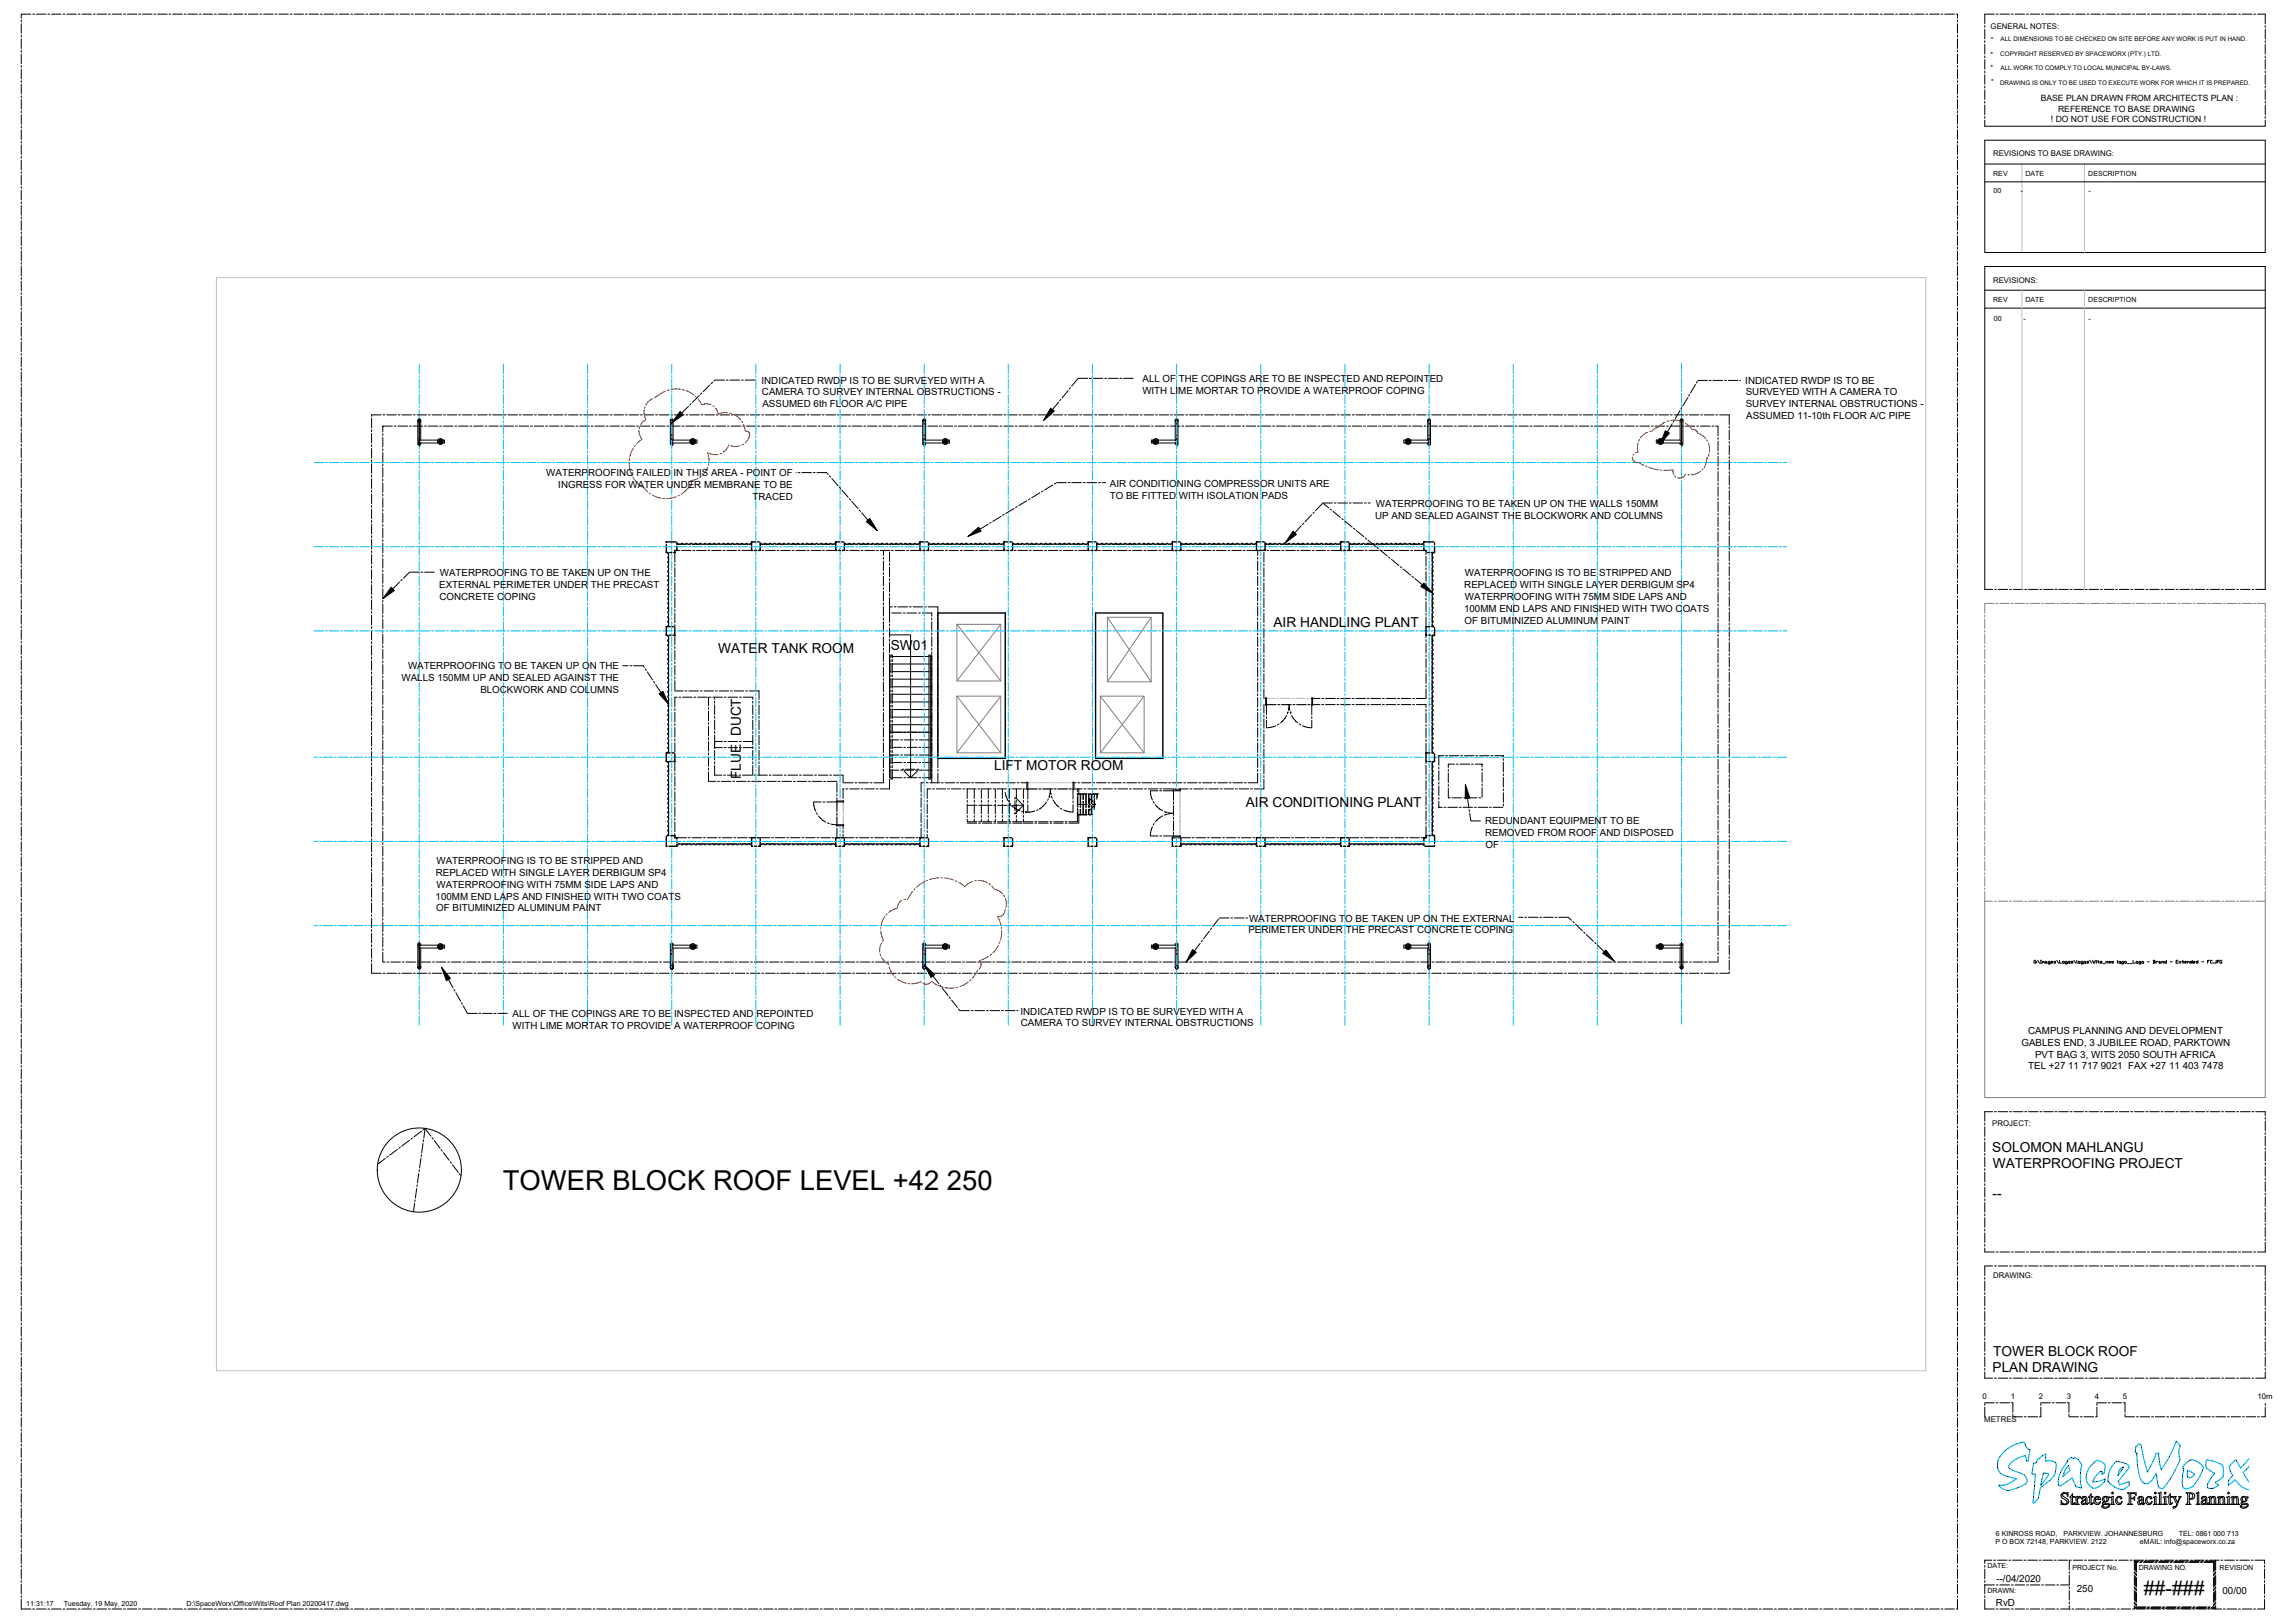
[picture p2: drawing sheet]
<svg xmlns="http://www.w3.org/2000/svg" width="840mm" height="594mm" viewBox="0 0 840 594" stroke-linecap="round" stroke-linejoin="round" font-family="sans-serif">
<defs><g id="words">
<text font-size="10" x="184.1" y="435.6">TOWER BLOCK ROOF LEVEL +42 250</text>
<text font-size="7.2" x="784.9" y="583.7">##-###</text>
<g font-size="5">
<text x="466.3" y="229.5">AIR HANDLING PLANT</text>
<text x="262.9" y="239">WATER TANK ROOM</text>
<text x="326.2" y="237.8">SW01</text>
<text x="364" y="281.9">LIFT MOTOR ROOM</text>
<text x="271.2" y="285.1" transform="rotate(-90 271.2 285.1)">FLUE DUCT</text>
<text x="456.2" y="295.4">AIR CONDITIONING PLANT</text>
<text x="729.5" y="421.6">SOLOMON MAHLANGU</text>
<text x="729.7" y="427.6">WATERPROOFING PROJECT</text>
<text x="729.6" y="438.6">--</text>
<text x="729.9" y="496.3">TOWER BLOCK ROOF</text>
<text x="729.6" y="502.3">PLAN DRAWING</text>
</g>
<g font-size="3.6">
<text x="278.8" y="140.4">INDICATED RWDP IS TO BE SURVEYED WITH A</text>
<text x="418.3" y="139.9">ALL OF THE COPINGS ARE TO BE INSPECTED AND REPOINTED</text>
<text x="639.1" y="140.4">INDICATED RWDP IS TO BE</text>
<text x="279" y="144.7">CAMERA TO SURVEY INTERNAL OBSTRUCTIONS -</text>
<text x="279.2" y="149">ASSUMED 6th FLOOR A/C PIPE</text>
<text x="418.3" y="144.2">WITH LIME MORTAR TO PROVIDE A WATERPROOF COPING</text>
<text x="639.2" y="144.7">SURVEYED WITH A CAMERA TO</text>
<text x="639.2" y="149">SURVEY INTERNAL OBSTRUCTIONS -</text>
<text x="639.4" y="153.4">ASSUMED 11-10th FLOOR A/C PIPE</text>
<text x="200" y="174.3">WATERPROOFING FAILED IN THIS AREA - POINT OF</text>
<text x="204.4" y="178.6">INGRESS FOR WATER UNDER MEMBRANE TO BE</text>
<text x="406.4" y="178.4">AIR CONDITIONING COMPRESSOR UNITS ARE</text>
<text x="275.5" y="182.9">TRACED</text>
<text x="406.3" y="182.7">TO BE FITTED WITH ISOLATION PADS</text>
<text x="503.8" y="185.6">WATERPROOFING TO BE TAKEN UP ON THE WALLS 150MM</text>
<text x="503.6" y="189.9">UP AND SEALED AGAINST THE BLOCKWORK AND COLUMNS</text>
<text x="160.8" y="215.3">EXTERNAL PERIMETER UNDER THE PRECAST</text>
<text x="161.1" y="211">WATERPROOFING TO BE TAKEN UP ON THE</text>
<text x="536.2" y="215.3">REPLACED WITH SINGLE LAYER DERBIGUM SP4</text>
<text x="536.4" y="211">WATERPROOFING IS TO BE STRIPPED AND</text>
<text x="160.9" y="219.6">CONCRETE COPING</text>
<text x="536.4" y="219.6">WATERPROOFING WITH 75MM SIDE LAPS AND</text>
<text x="536.1" y="223.9">100MM END LAPS AND FINISHED WITH TWO COATS</text>
<text x="536.3" y="228.3">OF BITUMINIZED ALUMINUM PAINT</text>
<text x="149.4" y="245">WATERPROOFING TO BE TAKEN UP ON THE</text>
<text x="147" y="249.4">WALLS 150MM UP AND SEALED AGAINST THE</text>
<text x="175.9" y="253.7">BLOCKWORK AND COLUMNS</text>
<text x="543.8" y="301.7">REDUNDANT EQUIPMENT TO BE</text>
<text x="543.8" y="306">REMOVED FROM ROOF AND DISPOSED</text>
<text x="543.9" y="310.3">OF</text>
<text x="159.8" y="316.3">WATERPROOFING IS TO BE STRIPPED AND</text>
<text x="159.6" y="320.6">REPLACED WITH SINGLE LAYER DERBIGUM SP4</text>
<text x="159.5" y="329.3">100MM END LAPS AND FINISHED WITH TWO COATS</text>
<text x="159.8" y="324.9">WATERPROOFING WITH 75MM SIDE LAPS AND</text>
<text x="159.7" y="333.6">OF BITUMINIZED ALUMINUM PAINT</text>
<text x="457.1" y="341.6">PERIMETER UNDER THE PRECAST CONCRETE COPING</text>
<text x="457.3" y="337.3">WATERPROOFING TO BE TAKEN UP ON THE EXTERNAL</text>
<text x="373.7" y="371.4">INDICATED RWDP IS TO BE SURVEYED WITH A</text>
<text x="187.7" y="376.5">WITH LIME MORTAR TO PROVIDE A WATERPROOF COPING</text>
<text x="187.7" y="372.2">ALL OF THE COPINGS ARE TO BE INSPECTED AND REPOINTED</text>
<text x="373.8" y="375.7">CAMERA TO SURVEY INTERNAL OBSTRUCTIONS</text>
<text x="740.2" y="382.8">GABLES END, 3 JUBILEE ROAD, PARKTOWN</text>
<text x="742.7" y="378.5">CAMPUS PLANNING AND DEVELOPMENT</text>
<text x="745.2" y="387.2">PVT BAG 3, WITS 2050 SOUTH AFRICA</text>
<text x="742.6" y="391.5">TEL +27 11 717 9021 FAX +27 11 403 7478</text>
<text x="731" y="579">--/04/2020</text>
<text x="730.8" y="588">RvD</text>
<text x="760.5" y="582.8">250</text>
<text x="813.8" y="583.4">00/00</text>
</g>
<g font-size="3.2">
<text x="747.2" y="37">BASE PLAN DRAWN FROM ARCHITECTS PLAN :</text>
<text x="753.6" y="40.9">REFERENCE TO BASE DRAWING</text>
<text x="750.9" y="44.7">! DO NOT USE FOR CONSTRUCTION !</text>
</g>
<g font-size="2.9">
<text x="728.9" y="10.8">GENERAL NOTES:</text>
<text x="729.8" y="57.2">REVISIONS TO BASE DRAWING:</text>
<text x="729.8" y="103.4">REVISIONS:</text>
<text x="729.5" y="412.1">PROJECT:</text>
<text x="729.8" y="467.7">DRAWING:</text>
<text x="726" y="512.1">0</text>
<text x="736.3" y="512.1">1</text>
<text x="746.5" y="512.1">2</text>
<text x="756.8" y="512.1">3</text>
<text x="767.1" y="512.1">4</text>
<text x="777.3" y="512.1">5</text>
<text x="826.6" y="512.1">10m</text>
<text x="726.5" y="520.7">METRES</text>
</g>
<g font-size="2.6">
<text x="729" y="15.4">*</text>
<text x="728.8" y="20.9">*</text>
<text x="728.8" y="25.8">*</text>
<text x="729" y="30.8">*</text>
<text x="729.8" y="64.4">REV</text>
<text x="741.6" y="64.4">DATE</text>
<text x="764.7" y="64.5">DESCRIPTION</text>
<text x="729.9" y="70.8">00</text>
<text x="740" y="70.8">-</text>
<text x="764.8" y="70.8">-</text>
<text x="729.8" y="110.6">REV</text>
<text x="741.6" y="110.6">DATE</text>
<text x="764.7" y="110.5">DESCRIPTION</text>
<text x="730.1" y="117.7">00</text>
<text x="740.9" y="117.7">-</text>
<text x="764.8" y="117.6">-</text>
<text x="730.8" y="562.2">6 KINROSS ROAD,</text>
<text x="755.6" y="562.2">PARKVIEW. JOHANNESBURG</text>
<text x="797.8" y="562.2">TEL: 0861 000 713</text>
<text x="730.7" y="565.3">P O BOX 72148, PARKVIEW. 2122</text>
<text x="783.6" y="565.3">eMAIL: info@spaceworx.co.za</text>
<text x="727.7" y="573.9">DATE:</text>
<text x="758.8" y="574.6">PROJECT No.</text>
<text x="783.1" y="574.6">DRAWING NO.</text>
<text x="812.7" y="574.6">REVISION</text>
<text x="9.6" y="587.8">11:31:17</text>
<text x="23.3" y="587.8">Tuesday, 19 May, 2020</text>
<text x="68.3" y="587.8">D:\SpaceWorx\Office\Wits\Roof Plan 20200417.dwg</text>
<text x="727.7" y="583.2">DRAWN:</text>
</g>
<g font-size="2.3">
<text x="732.5" y="15.1">ALL DIMENSIONS TO BE CHECKED ON SITE BEFORE ANY WORK IS PUT IN HAND.</text>
<text x="732.4" y="20.5">COPYRIGHT RESERVED BY SPACEWORX (PTY.) LTD.</text>
<text x="732.5" y="25.8">ALL WORK TO COMPLY TO LOCAL MUNICIPAL BY-LAWS.</text>
<text x="732.4" y="31">DRAWING IS ONLY TO BE USED TO EXECUTE WORK FOR WHICH IT IS PREPARED.</text>
</g>
</g></defs>
<g fill="none" stroke="#000" stroke-width=".51">
<path d="M244 199.4v2.8h.6M247.5 198.3h-3.5v.4M247.9 200v1.5h-.8v.7h-.5M247.9 198.6v.7M276.6 198.3h-1.4v3.2h.4M277.3 198.3h.7M278.3 198.7v2.8h-.7M307.5 198.3h-1.5v3.2h.4M308.1 198.3h.7M309.2 198.7v2.8h-.8M338.3 198.3h-1.5v3.2h.4M339 198.3h.6"/>
<path d="M340 198.7v2.8h-.7M369.1 198.3h-1.5v3.2h.4M369.7 198.3h.7M370.8 198.7v2.8h-.8M399.9 198.3h-1.5v3.2h.4M400.6 198.3h.6M401.6 198.7v2.8h-.7M430.7 198.3h-1.4v3.2h.3M431.4 198.3h.7M432.4 198.7v2.8h-.7M461.5 198.3h-1.4v3.2h.4M462.2 198.3h.7"/>
<path d="M463.2 198.7v2.8h-.7M492.3 198.3h-1.4v3.2h.4M493 198.3h.7M494 198.7v2.8h-.7M521.4 199.4v2.1h.7v.6M524.9 198.3h-3.5v.4M525.3 198.6v.7M525.3 200v2.2h-1.3M245.2 202.2h.7M276.3 201.5h.6M307.1 201.5h.7M337.9 201.5h.7"/>
<path d="M368.7 201.5h.7M399.5 201.5h.7M430.3 201.5h.7M461.1 201.5h.7M492 201.5h.6M522.6 202.2h.7M245 232.5h.7M245.4 229.4h-1.4v3.1h.3M246.1 229.4h.7M247.1 229.7v2.8h-.7M343.4 224.4h24.7v53.2h-24.7zM401.2 224.4h24.6v53.2h-24.6z"/>
<path d="M523.2 232.5h.7M523.6 229.4h-1.5v3.1h.4M524.3 229.4h.6M525.3 229.7v2.8h-.7M245 278.7h.7M245.4 275.6h-1.4v3.1h.3M246.1 275.6h.7M247.1 275.9v2.8h-.7M523.2 278.7h.7M523.6 275.6h-1.5v3.1h.4M524.3 275.6h.6M525.3 275.9v2.8h-.7"/>
<path d="M244 306.3v3.5h.3M244.2 305.9h.7M245.6 305.9h1.5v.7h.8v.5M247.9 307.8v.7M247.9 309.2v.6h-3M276.3 309.8h.6M276.6 306.6h-1.4v3.2h.4M277.3 306.6h.7M278.3 307v2.8h-.7M307.1 309.8h.7M307.5 306.6h-1.5v3.2h.4M308.1 306.6h.7"/>
<path d="M309.2 307v2.8h-.8M337.9 309.8h.7M338.3 306.6h-1.5v3.2h.4M339 306.6h.6M340 307v2.8h-.7M368.7 309.8h.7M369.1 306.6h-1.5v3.2h.4M369.7 306.6h.7M370.8 307v2.8h-.8M399.5 309.8h.7M399.9 306.6h-1.5v3.2h.4M400.6 306.6h.6"/>
<path d="M401.6 307v2.8h-.7M430.3 309.8h.7M430.7 306.6h-1.4v3.2h.3M431.4 306.6h.7M432.4 307v2.8h-.7M461.1 309.8h.7M461.5 306.6h-1.4v3.2h.4M462.2 306.6h.7M463.2 307v2.8h-.7M492 309.8h.6M492.3 306.6h-1.4v3.2h.4M493 306.6h.7"/>
<path d="M494 307v2.8h-.7M521.4 308.8v.7M522.6 305.9h-.5v.7h-.7v1.5M523.3 305.9h.7M524.6 305.9h.7v2.9M525.3 309.4v.4h-3.5"/>
</g>
<path d="M350.4 228.5l16 20.8M350.4 228.5h16v20.8h-16zM366.4 228.5l-16 20.8M405.5 225.9l16 23.7M405.5 225.9h16v23.7h-16zM421.5 225.9l-16 23.7M350.4 254.8l16 20.8M350.4 254.8h16v20.8h-16zM366.4 254.8l-16 20.8M402.9 254.8h16v20.8h-16zM402.9 254.8l16 20.8M418.9 254.8l-16 20.8" fill="none" stroke="#808080" stroke-width=".37"/>
<g fill="none" stroke="#000" stroke-width=".37">
<path d="M325.7 232.4h7.7v52.3l-2.4-2.5M340.1 239.8h.6v45.4h-.6zM325.7 240.3h.1M325.7 240.3v44.4h.5M325.7 240.3h.5M325.7 259.7h.5M325.7 256.9h.5M325.7 254.1h.5M325.7 251.4h.5M325.7 248.6h.5M325.7 245.8h.5M325.7 243h.5"/>
<path d="M326.2 240.8v-1h.5v1M326.2 241.5v.7M326.2 242.8v3.6M326.2 247v.7M326.2 248.4v3.5M326.2 252.6v.7M326.2 253.9v3.5M326.2 258.1v.7M326.2 259.5v3.5M326.7 240.3h13.4M326.7 259.7h13.4M326.7 254.1h13.4"/>
<path d="M326.7 248.6h13.4M326.7 243h13.4M326.7 256.9h13.4M326.7 251.4h13.4M326.7 245.8h13.4M326.7 241.5v.7M326.7 242.8v3.6M326.7 247v.7M326.7 248.4v3.5M326.7 252.6v.7M326.7 253.9v3.5M326.7 258.1v.7"/>
<path d="M326.7 259.5v3.5M340.7 259.7h.5M340.7 256.9h.5M340.7 254.1h.5M340.7 251.4h.5M340.7 248.6h.5M340.7 245.8h.5M340.7 243h.5M340.7 240.3h.5v44.4h-.5M325.7 268h14.4M325.7 265.3h.5M325.7 262.5h.5"/>
<path d="M325.7 279.1h.5M325.7 276.4h.5M325.7 273.6h.5M325.7 270.8h.5M326.2 263.7v.6M326.2 265v3.5M326.2 269.2v.7M326.2 270.6v3.5M326.2 274.8v.6M326.2 276.1v3.5M326.7 265.3h13.4M326.7 276.4h2.4"/>
<path d="M326.7 270.8h2.4M326.7 262.5h13.4M326.7 279.1h3.5M326.7 273.6h3.5M326.7 263.7v.6M326.7 265v3.5M326.7 269.2v.7M326.7 270.6v3.5M326.7 274.8v.6M326.7 276.1v3.5M329.7 276.4h.7M329.7 270.8h.7"/>
<path d="M330.9 279.1h.7M330.9 273.6h.7M331.1 276.4h3.5M331.1 270.8h3.5M332.3 279.1h3.5M332.3 273.6h3.5M335.3 276.4h.7M335.3 270.8h.7M336.5 279.1h.6M336.5 273.6h.6M336.6 276.4h3.5M336.6 270.8h3.5"/>
<path d="M337.8 279.1h2.3M337.8 273.6h2.3M340.7 268h.5M340.7 265.3h.5M340.7 262.5h.5M340.7 279.1h.5M340.7 276.4h.5M340.7 273.6h.5M340.7 270.8h.5M325.7 281.9h.5M326.2 281.7v3.5h.5v-3.5M326.2 280.3v.7"/>
<path d="M326.7 281.9h2.4M326.7 284.7h3.5M326.7 280.3v.7M329.7 281.9h.7M330.9 281.6l-.4 .1M330.9 284.7h.7M331.1 281.9h3.5M331.6 281.6h3.5M332.3 284.7h3.5M335.3 281.9h.7M335.7 281.6h.7M336.1 282l-2.5 2.5"/>
<path d="M336.5 284.7h.6M336.6 281.9h3.5M337.8 284.7h2.3M340.7 281.9h.5M354.2 299.9v.9h3.5M354.2 288.8v3.5M354.2 293v.6M354.2 294.3v3.5M354.2 298.5v.7M354.2 294.8h3.5M356.7 288.8v3.5M356.7 293v.6"/>
<path d="M356.7 294.3v3.5M356.7 298.5v.7M356.7 299.9v.9M358.4 294.8h.6M359.3 288.8v3.5M359.3 293v.6M359.3 294.3v3.5M359.3 298.5v.7M359.3 299.9v.9M359.7 294.8h3.5M361.9 288.8v3.5M361.9 293v.6"/>
<path d="M361.9 294.3v3.5M361.9 298.5v.7M361.9 299.9v.9M363.9 294.8h.7M364.4 288.8v3.5M364.4 293v.6M364.4 294.3v3.5M364.4 298.5v.7M364.4 299.9v.9M365.3 294.8h3.5M367 288.8v3.5M367 293v.6"/>
<path d="M367 294.3v3.5M367 298.5v.7M367 299.9v.9M369.4 294.8h.7M369.6 288.8v3.5M369.6 293v.6M369.6 294.3v3.5M369.6 298.5v.7M369.6 299.9v.9M370.8 294.8h3.5M371.6 297.4l.2 .3M371.6 291.8v.7"/>
<path d="M371.6 293.2v3.5M372 292.1l2.5 2.5M372.2 288.8v3.5M372.2 293v.6M372.2 294.3v3.5M372.2 298.5v.7M372.2 299.9v.9M374.7 288.8v3.5M374.7 293v.6M374.7 294.3v3.5M374.7 298.5v.7M374.7 299.9v.9"/>
<path d="M374.7 294.8l-2.5 2.5M394.5 290.6h3.5M394.5 290.7h3.5M394.5 294.4h3.5M394.5 298.2h3.5M394.5 298.3h3.5M394.7 290.7v3.5M394.7 294.9v.6M394.7 296.2v2M395.5 290.7v3.5M395.5 294.9v.6M395.5 296.2v2"/>
<path d="M395.7 290.7v3.5M395.7 294.9v.6M395.7 296.2v2M396.5 290.7v1.9M396.5 293.3v.7M396.5 294.7v3.5M396.7 290.7v1.9M396.7 293.3v.7M396.7 294.7v3.5M397.6 290.7v3.5M397.6 294.9v.6M397.6 296.2v2"/>
<path d="M397.7 290.7v3.5M397.7 294.9v.6M397.7 296.2v2M398.6 290.7v3.5M398.6 294.9v.6M398.6 296.2v2M398.7 290.6h.7M398.7 290.7h.7M398.7 294.4h.7M398.7 298.2h.7M398.7 298.3h.7M398.7 290.7v3.5"/>
<path d="M398.7 294.9v.6M398.7 296.2v2M398.9 294.8v.7M399.6 290.7v3.5M399.6 294.9v.6M399.6 296.2v2M399.8 290.7v3.5M399.8 294.9v.6M399.8 296.2v2M400 290.6h2.2M400 290.7h2.1M400 294.4h1.1"/>
<path d="M400 298.2h.1M400 298.3h.1M400.2 293.5l-1.3-1.2v1.8M400.6 290.7v.1M400.6 291.5v.7M400.6 292.8v3.5M400.6 293.9l.5 .5M400.8 290.9v.7M400.8 292.2v3.6M401.1 294.4l-2.2 2.2v-.5M401.6 290.7v1.8M401.8 290.7v1.2"/>
<path d="M354.2 301.3h3.5M358.4 300.8h.6M358.4 301.3h.6M359.7 300.8h3.5M359.7 301.3h3.5M363.9 300.8h.7M363.9 301.3h.7M365.3 300.8h3.5M365.3 301.3h3.5M369.4 300.8h.7M369.4 301.3h.7M370.8 300.8h3.5"/>
<path d="M370.8 301.3h3.5"/>
</g>
<g fill="none" stroke="#000" stroke-width=".37">
<path d="M136.1 153.1v3.5M136.1 157.3v.7M136.1 158.6v3.6M139.6 151.9h-3.5v.5M140.2 158.7v.7M140.3 151.9h.6M141.6 151.9h3.5M143.7 156h-3.5v2M144.4 156h.6M145.7 156h3.5M145.8 151.9h.7M147.2 151.9h3.5"/>
<path d="M149.9 156h.7M151.3 156h3.5M151.3 151.9h.7M152.7 151.9h3.5M155.4 156h.7M156.8 156h3.5M156.9 151.9h.7M158.2 151.9h3.6M161 156h.7M162.3 156h3.6M162.4 151.9h.7M163.8 151.9h3.5"/>
<path d="M166.5 156h.7M167.9 156h3.5M168 151.9h.7M169.3 151.9h3.5M172.1 156h.7M173.4 156h3.6M173.5 151.9h.7M174.9 151.9h3.5M177.6 156h.7M179 156h3.5M179.1 151.9h.6M180.4 151.9h3.5"/>
<path d="M183.2 156h.7M184.5 156h3.5M184.6 151.9h.7M186 151.9h3.5M188.7 156h.7M190.1 156h3.5M190.2 151.9h.6M191.5 151.9h3.5M194.3 156h.6M195.6 156h3.5M195.7 151.9h.7M197.1 151.9h3.5"/>
<path d="M199.8 156h.7M201.2 156h3.5M201.3 151.9h.6M202.6 151.9h3.5M205.4 156h.6M206.7 156h3.5M206.8 151.9h.7M208.2 151.9h3.5M210.9 156h.7M212.3 156h3.5M212.3 151.9h.7M213.7 151.9h3.5"/>
<path d="M216.5 156h.6M217.8 156h3.5M217.9 151.9h.7M219.2 151.9h3.6M222 156h.7M223.4 156h3.5M223.4 151.9h.7M224.8 151.9h3.5M227.5 156h.7M228.9 156h3.5M229 151.9h.7M230.3 151.9h3.5"/>
<path d="M233.1 156h.7M234.4 156h3.6M234.5 151.9h.7M235.9 151.9h3.5M238.6 156h.7M240 156h3.5M240.1 151.9h.6M241.4 151.9h3.5M244.2 156h.7M245.5 156h3.5M245.6 151.9h.7M247 151.9h3.5"/>
<path d="M249.7 156h.7M251.1 156h3.5M251.2 151.9h.6M252.5 151.9h3.5M255.3 156h.6M256.6 156h3.5M256.7 151.9h.7M258.1 151.9h3.5M260.8 156h.7M262.2 156h3.5M262.3 151.9h.6M263.6 151.9h3.5"/>
<path d="M266.4 156h.6M267.7 156h3.5M267.8 151.9h.7M269.2 151.9h3.5M271.9 156h.7M273.3 156h3.5M273.3 151.9h.7M274.7 151.9h3.5M277.5 156h.6M278.8 156h3.5M278.9 151.9h.7M280.2 151.9h3.6"/>
<path d="M283 156h.7M284.4 156h3.5M284.4 151.9h.7M285.8 151.9h3.5M288.5 156h.7M289.9 156h3.5M290 151.9h.7M291.3 151.9h3.6M294.1 156h.7M295.4 156h3.6M295.5 151.9h.7M296.9 151.9h3.5"/>
<path d="M299.6 156h.7M301 156h3.5M301.1 151.9h.7M302.4 151.9h3.5M305.2 156h.7M306.5 156h3.5M306.6 151.9h.7M308 151.9h3.5M310.7 156h.7M312.1 156h3.5M312.2 151.9h.6M313.5 151.9h3.5"/>
<path d="M316.3 156h.6M317.6 156h3.5M317.7 151.9h.7M319.1 151.9h3.5M321.8 156h.7M323.2 156h3.5M323.3 151.9h.6M324.6 151.9h3.5M327.4 156h.6M328.7 156h3.5M328.8 151.9h.7M330.2 151.9h3.5"/>
<path d="M332.9 156h.7M334.3 156h3.5M334.3 151.9h.7M335.7 151.9h3.5M338.5 156h.6M339.8 156h3.5M339.9 151.9h.7M341.2 151.9h3.6M344 156h.7M345.4 156h3.5M345.4 151.9h.7M346.8 151.9h3.5"/>
<path d="M349.5 156h.7M350.9 156h3.5M351 151.9h.7M352.3 151.9h3.6M355.1 156h.7M356.4 156h3.6M356.5 151.9h.7M357.9 151.9h3.5M360.6 156h.7M362 156h3.5M362.1 151.9h.7M363.4 151.9h3.5"/>
<path d="M366.2 156h.7M367.5 156h3.6M367.6 151.9h.7M369 151.9h3.5M371.7 156h.7M373.1 156h3.5M373.2 151.9h.6M374.5 151.9h3.5M377.3 156h.7M378.6 156h3.5M378.7 151.9h.7M380.1 151.9h3.5"/>
<path d="M382.8 156h.7M384.2 156h3.5M384.3 151.9h.6M385.6 151.9h3.5M388.4 156h.6M389.7 156h3.5M389.8 151.9h.7M391.2 151.9h3.5M393.9 156h.7M395.3 156h3.5M395.4 151.9h.6M396.7 151.9h3.5"/>
<path d="M399.5 156h.6M400.8 156h3.5M400.9 151.9h.7M402.3 151.9h3.5M405 156h.7M406.4 156h3.5M406.4 151.9h.7M407.8 151.9h3.5M410.5 156h.7M411.9 156h3.5M412 151.9h.7M413.3 151.9h3.6"/>
<path d="M416.1 156h.7M417.4 156h3.6M417.5 151.9h.7M418.9 151.9h3.5M421.6 156h.7M423 156h3.5M423.1 151.9h.7M424.4 151.9h3.5M427.2 156h.7M428.5 156h3.6M428.6 151.9h.7M430 151.9h3.5"/>
<path d="M432.7 156h.7M434.1 156h3.5M434.2 151.9h.6M435.5 151.9h3.5M438.3 156h.7M439.6 156h3.5M439.7 151.9h.7M441.1 151.9h3.5M443.8 156h.7M445.2 156h3.5M445.3 151.9h.6M446.6 151.9h3.5"/>
<path d="M449.4 156h.6M450.7 156h3.5M450.8 151.9h.7M452.2 151.9h3.5M454.9 156h.7M456.3 156h3.5M456.4 151.9h.6M457.7 151.9h3.5M460.5 156h.6M461.8 156h3.5M461.9 151.9h.7M463.3 151.9h3.5"/>
<path d="M466 156h.7M467.4 156h3.5M467.4 151.9h.7M468.8 151.9h3.5M471.6 156h.6M472.9 156h3.5M473 151.9h.7M474.3 151.9h3.6M477.1 156h.7M478.5 156h3.5M478.5 151.9h.7M479.9 151.9h3.5"/>
<path d="M482.6 156h.7M484 156h3.5M484.1 151.9h.7M485.4 151.9h3.5M488.2 156h.7M489.5 156h3.6M489.6 151.9h.7M491 151.9h3.5M493.7 156h.7M495.1 156h3.5M495.2 151.9h.7M496.5 151.9h3.5"/>
<path d="M499.3 156h.7M500.6 156h3.5M500.7 151.9h.7M502.1 151.9h3.5M504.8 156h.7M506.2 156h3.5M506.3 151.9h.6M507.6 151.9h3.5M510.4 156h.6M511.7 156h3.5M511.8 151.9h.7M513.2 151.9h3.5"/>
<path d="M515.9 156h.7M517.3 156h3.5M517.4 151.9h.6M518.7 151.9h3.5M521.5 156h.6M522.8 156h3.5M522.9 151.9h.7M524.3 151.9h3.5M527 156h.7M528.4 156h3.5M528.4 151.9h.7M529.8 151.9h3.5"/>
<path d="M532.6 156h.6M533.9 156h3.5M534 151.9h.7M535.3 151.9h3.6M538.1 156h.7M539.5 156h3.5M539.5 151.9h.7M540.9 151.9h3.5M543.6 156h.7M545 156h3.5M545.1 151.9h.7M546.4 151.9h3.6"/>
<path d="M549.2 156h.7M550.5 156h3.6M550.6 151.9h.7M552 151.9h3.5M554.7 156h.7M556.1 156h3.5M556.2 151.9h.7M557.5 151.9h3.5M560.3 156h.7M561.6 156h3.5M561.7 151.9h.7M563.1 151.9h3.5"/>
<path d="M565.8 156h.7M567.2 156h3.5M567.3 151.9h.6M568.6 151.9h3.5M571.4 156h.7M572.7 156h3.5M572.8 151.9h.7M574.2 151.9h3.5M576.9 156h.7M578.3 156h3.5M578.4 151.9h.6M579.7 151.9h3.5"/>
<path d="M582.5 156h.6M583.8 156h3.5M583.9 151.9h.7M585.3 151.9h3.5M588 156h.7M589.4 156h3.5M589.4 151.9h.7M590.8 151.9h3.5M593.6 156h.6M594.9 156h3.5M595 151.9h.7M596.3 151.9h3.6"/>
<path d="M599.1 156h.7M600.5 156h3.5M600.5 151.9h.7M601.9 151.9h3.5M604.6 156h.7M606 156h3.5M606.1 151.9h.7M607.4 151.9h3.6M610.2 156h.7M611.5 156h3.6M611.6 151.9h.7M613 151.9h3.5"/>
<path d="M615.7 156h.7M617.1 156h3.5M617.2 151.9h.7M618.5 151.9h3.5M621.3 156h.7M622.6 156h3.6M622.7 151.9h.7M624.1 151.9h3.5M626.8 156h.7M628.2 156h.9v3.5M628.3 151.9h.6M629.6 151.9h3.5l.1 3.5"/>
<path d="M633.2 156.1v.6M633.2 157.4v3.5M136.1 162.8v.7M136.1 164.2v3.5M136.1 168.4v.7M136.1 169.7v3.5M136.1 173.9v.7M136.1 175.3v3.5M136.1 179.5v.6M140.2 160.1v3.5M140.2 164.3v.6M140.2 165.6v3.5"/>
<path d="M140.2 169.8v.7M140.2 171.2v3.5M140.2 175.4v.6M140.2 176.7v3.5M629.1 160.2v.6M629.1 161.5v3.5M629.1 165.7v.7M629.1 167.1v3.5M629.1 171.3v.6M629.1 172.6v3.5M629.1 176.8v.7M629.1 178.2v3.5"/>
<path d="M633.2 161.6v.7M633.2 163v3.5M633.2 167.1v.7M633.2 168.5v3.5M633.2 172.7v.7M633.2 174v3.6M633.2 178.2v.7M633.2 179.6v3.5M136.1 180.8v3.5M136.1 185v.7M136.1 186.4v3.5M136.1 190.6v.6"/>
<path d="M136.1 191.9v3.5M136.1 196.1v.7M136.1 197.5v3.5M140.2 180.9v.7M140.2 182.3v3.5M140.2 186.5v.6M140.2 187.8v3.5M140.2 192v.7M140.2 193.4v3.5M140.2 197.5v.7M140.2 198.9v3.5M629.1 182.3v.7"/>
<path d="M629.1 183.7v3.5M629.1 187.9v.7M629.1 189.2v3.6M629.1 193.4v.7M629.1 194.8v3.5M629.1 199v.7M633.2 183.8v.7M633.2 185.1v3.6M633.2 189.3v.7M633.2 190.7v3.5M633.2 194.9v.7M633.2 196.2v3.5"/>
<path d="M136.1 201.6v.7M136.1 203v3.5M136.1 207.2v.7M136.1 208.5v3.6M136.1 212.7v.7M136.1 214.1v3.5M136.1 218.3v.7M136.1 219.6v3.6M140.2 203.1v.7M140.2 204.4v3.6M140.2 208.6v.7M140.2 210v3.5"/>
<path d="M140.2 214.2v.7M140.2 215.5v3.5M140.2 219.7v.7M629.1 200.3v3.5M629.1 204.5v.7M629.1 205.9v3.5M629.1 210.1v.6M629.1 211.4v3.5M629.1 215.6v.7M629.1 217v3.5M633.2 200.4v.7M633.2 201.8v3.5"/>
<path d="M633.2 206v.6M633.2 207.3v3.5M633.2 211.5v.7M633.2 212.9v3.5M633.2 217.1v.6M633.2 218.4v3.5M136.1 223.8v.7M136.1 225.2v3.5M136.1 229.4v.7M136.1 230.7v3.5M136.1 234.9v.7M136.1 236.3v3.5"/>
<path d="M140.2 221.1v3.5M140.2 225.3v.6M140.2 226.6v3.5M140.2 230.8v.7M140.2 232.2v3.5M140.2 236.4v.6M140.2 237.7v3.5M629.1 221.2v.6M629.1 222.5v3.5M629.1 226.7v.7M629.1 228.1v3.5M629.1 232.3v.6"/>
<path d="M629.1 233.6v3.5M629.1 237.8v.7M629.1 239.2v3.5M633.2 222.6v.7M633.2 224v3.5M633.2 228.1v.7M633.2 229.5v3.5M633.2 233.7v.7M633.2 235v3.6M633.2 239.2v.7M136.1 240.5v.6M136.1 241.8v3.5"/>
<path d="M136.1 246v.7M136.1 247.4v3.5M136.1 251.6v.6M136.1 252.9v3.5M136.1 257.1v.7M136.1 258.5v3.5M140.2 241.9v.7M140.2 243.3v3.5M140.2 247.5v.6M140.2 248.8v3.5M140.2 253v.7M140.2 254.4v3.5"/>
<path d="M140.2 258.5v.7M140.2 259.9v3.5M629.1 243.3v.7M629.1 244.7v3.5M629.1 248.9v.7M629.1 250.2v3.6M629.1 254.4v.7M629.1 255.8v3.5M629.1 260v.7M633.2 240.6v3.5M633.2 244.8v.7M633.2 246.1v3.6"/>
<path d="M633.2 250.3v.7M633.2 251.7v3.5M633.2 255.9v.7M633.2 257.2v3.5M136.1 262.7v.6M136.1 264v3.5M136.1 268.2v.7M136.1 269.6v3.5M136.1 273.7v.7M136.1 275.1v3.5M136.1 279.3v.7M140.2 264.1v.7"/>
<path d="M140.2 265.4v3.6M140.2 269.6v.7M140.2 271v3.5M140.2 275.2v.7M140.2 276.5v3.5M629.1 261.3v3.6M629.1 265.5v.7M629.1 266.9v3.5M629.1 271.1v.7M629.1 272.4v3.5M629.1 276.6v.7M629.1 278v3.5"/>
<path d="M633.2 261.4v.7M633.2 262.8v3.5M633.2 267v.6M633.2 268.3v3.5M633.2 272.5v.7M633.2 273.9v3.5M633.2 278.1v.6M633.2 279.4v3.5M136.1 280.6v3.6M136.1 284.8v.7M136.1 286.2v3.5M136.1 290.4v.7"/>
<path d="M136.1 291.7v3.5M136.1 295.9v.7M136.1 297.3v3.5M140.2 280.7v.7M140.2 282.1v3.5M140.2 286.3v.6M140.2 287.6v3.5M140.2 291.8v.7M140.2 293.2v3.5M140.2 297.4v.6M140.2 298.7v3.5M629.1 282.2v.6"/>
<path d="M629.1 283.5v3.5M629.1 287.7v.7M629.1 289.1v3.5M629.1 293.3v.6M629.1 294.6v3.5M629.1 298.8v.7M633.2 283.6v.7M633.2 285v3.5M633.2 289.2v.6M633.2 290.5v3.5M633.2 294.7v.7M633.2 296.1v3.5"/>
<path d="M136.1 301.5v.6M136.1 302.8v3.5M136.1 307v.7M136.1 308.4v3.5M136.1 312.6v.6M136.1 313.9v3.5M136.1 318.1v.7M136.1 319.5v3.5M140.2 302.9v.7M140.2 304.3v3.5M140.2 308.5v.6M140.2 309.8v3.5"/>
<path d="M140.2 314v.7M140.2 315.4v3.5M140.2 319.5v.7M629.1 300.2v3.5M629.1 304.3v.7M629.1 305.7v3.5M629.1 309.9v.7M629.1 311.2v3.6M629.1 315.4v.7M629.1 316.8v3.5M633.2 300.2v.7M633.2 301.6v3.5"/>
<path d="M633.2 305.8v.7M633.2 307.1v3.6M633.2 311.3v.7M633.2 312.7v3.5M633.2 316.9v.7M633.2 318.2v3.5M136.1 323.7v.6M136.1 325v3.5M136.1 329.2v.7M136.1 330.6v3.5M136.1 334.7v.7M136.1 336.1v3.5"/>
<path d="M140.2 320.9v3.5M140.2 325.1v.7M140.2 326.4v3.6M140.2 330.6v.7M140.2 332v3.5M140.2 336.2v.7M140.2 337.5v3.6M629.1 321v.7M629.1 322.3v3.6M629.1 326.5v.7M629.1 327.9v3.5M629.1 332.1v.7"/>
<path d="M629.1 333.4v3.5M629.1 337.6v.7M629.1 339v3.5M633.2 322.4v.7M633.2 323.8v3.5M633.2 328v.6M633.2 329.3v3.5M633.2 333.5v.7M633.2 334.9v3.5M633.2 339.1v.6M136.1 340.3v.7M136.1 341.6v3.6"/>
<path d="M136.1 345.8v.7M136.1 347.2v3.5M136.1 351.4v.7M136.1 352.7v3.5M136.1 356.2h3.5M140.2 348.6v3.5h.9M140.2 341.7v.7M140.2 343.1v3.5M140.2 347.3v.7M140.3 356.2h.7M141.6 356.2h3.6M141.7 352.1h.7"/>
<path d="M143.1 352.1h3.5M145.8 356.2h.7M147.2 356.2h3.5M147.3 352.1h.7M148.6 352.1h3.5M151.4 356.2h.7M152.7 356.2h3.6M152.8 352.1h.7M154.2 352.1h3.5M156.9 356.2h.7M158.3 356.2h3.5M158.4 352.1h.6"/>
<path d="M159.7 352.1h3.5M162.5 356.2h.7M163.8 356.2h3.5M163.9 352.1h.7M165.3 352.1h3.5M168 356.2h.7M169.4 356.2h3.5M169.5 352.1h.6M170.8 352.1h3.5M173.6 356.2h.6M174.9 356.2h3.5M175 352.1h.7"/>
<path d="M176.4 352.1h3.5M179.1 356.2h.7M180.5 356.2h3.5M180.6 352.1h.6M181.9 352.1h3.5M184.7 356.2h.6M186 356.2h3.5M186.1 352.1h.7M187.5 352.1h3.5M190.2 356.2h.7M191.6 356.2h3.5M191.6 352.1h.7"/>
<path d="M193 352.1h3.5M195.7 356.2h.7M197.1 356.2h3.5M197.2 352.1h.7M198.5 352.1h3.6M201.3 356.2h.7M202.6 356.2h3.6M202.7 352.1h.7M204.1 352.1h3.5M206.8 356.2h.7M208.2 356.2h3.5M208.3 352.1h.7"/>
<path d="M209.6 352.1h3.5M212.4 356.2h.7M213.7 356.2h3.6M213.8 352.1h.7M215.2 352.1h3.5M217.9 356.2h.7M219.3 356.2h3.5M219.4 352.1h.6M220.7 352.1h3.5M223.5 356.2h.7M224.8 356.2h3.5M224.9 352.1h.7"/>
<path d="M226.3 352.1h3.5M229 356.2h.7M230.4 356.2h3.5M230.5 352.1h.6M231.8 352.1h3.5M234.6 356.2h.6M235.9 356.2h3.5M236 352.1h.7M237.4 352.1h3.5M240.1 356.2h.7M241.5 356.2h3.5M241.6 352.1h.6"/>
<path d="M242.9 352.1h3.5M245.7 356.2h.6M247 356.2h3.5M247.1 352.1h.7M248.5 352.1h3.5M251.2 356.2h.7M252.6 356.2h3.5M252.6 352.1h.7M254 352.1h3.5M256.8 356.2h.6M258.1 356.2h3.5M258.2 352.1h.7"/>
<path d="M259.5 352.1h3.6M262.3 356.2h.7M263.7 356.2h3.5M263.7 352.1h.7M265.1 352.1h3.5M267.8 356.2h.7M269.2 356.2h3.5M269.3 352.1h.7M270.6 352.1h3.6M273.4 356.2h.7M274.7 356.2h3.6M274.8 352.1h.7"/>
<path d="M276.2 352.1h3.5M278.9 356.2h.7M280.3 356.2h3.5M280.4 352.1h.7M281.7 352.1h3.5M284.5 356.2h.7M285.8 356.2h3.5M285.9 352.1h.7M287.3 352.1h3.5M290 356.2h.7M291.4 356.2h3.5M291.5 352.1h.6"/>
<path d="M292.8 352.1h3.5M295.6 356.2h.6M296.9 356.2h3.5M297 352.1h.7M298.4 352.1h3.5M301.1 356.2h.7M302.5 356.2h3.5M302.6 352.1h.6M303.9 352.1h3.5M306.7 356.2h.6M308 356.2h3.5M308.1 352.1h.7"/>
<path d="M309.5 352.1h3.5M312.2 356.2h.7M313.6 356.2h3.5M313.6 352.1h.7M315 352.1h3.5M317.8 356.2h.6M319.1 356.2h3.5M319.2 352.1h.7M320.5 352.1h3.6M323.3 356.2h.7M324.7 356.2h3.5M324.7 352.1h.7"/>
<path d="M326.1 352.1h3.5M328.8 356.2h.7M330.2 356.2h3.5M330.3 352.1h.7M331.6 352.1h3.6M334.4 356.2h.7M335.7 356.2h3.6M335.8 352.1h.7M337.2 352.1h3.5M339.9 356.2h.7M341.3 356.2h3.5M341.4 352.1h.7"/>
<path d="M342.7 352.1h3.5M345.5 356.2h.7M346.8 356.2h3.6M346.9 352.1h.7M348.3 352.1h3.5M351 356.2h.7M352.4 356.2h3.5M352.5 352.1h.6M353.8 352.1h3.5M356.6 356.2h.7M357.9 356.2h3.5M358 352.1h.7"/>
<path d="M359.4 352.1h3.5M362.1 356.2h.7M363.5 356.2h3.5M363.6 352.1h.6M364.9 352.1h3.5M367.7 356.2h.6M369 356.2h3.5M369.1 352.1h.7M370.5 352.1h3.5M373.2 356.2h.7M374.6 356.2h3.5M374.6 352.1h.7"/>
<path d="M376 352.1h3.5M378.8 356.2h.6M380.1 356.2h3.5M380.2 352.1h.7M381.6 352.1h3.5M384.3 356.2h.7M385.7 356.2h3.5M385.7 352.1h.7M387.1 352.1h3.5M389.8 356.2h.7M391.2 356.2h3.5M391.3 352.1h.7"/>
<path d="M392.6 352.1h3.6M395.4 356.2h.7M396.7 356.2h3.6M396.8 352.1h.7M398.2 352.1h3.5M400.9 356.2h.7M402.3 356.2h3.5M402.4 352.1h.7M403.7 352.1h3.5M406.5 356.2h.7M407.8 356.2h3.6M407.9 352.1h.7"/>
<path d="M409.3 352.1h3.5M412 356.2h.7M413.4 356.2h3.5M413.5 352.1h.6M414.8 352.1h3.5M417.6 356.2h.7M418.9 356.2h3.5M419 352.1h.7M420.4 352.1h3.5M423.1 356.2h.7M424.5 356.2h3.5M424.6 352.1h.6"/>
<path d="M425.9 352.1h3.5M428.7 356.2h.6M430 356.2h3.5M430.1 352.1h.7M431.5 352.1h3.5M434.2 356.2h.7M435.6 356.2h3.5M435.7 352.1h.6M437 352.1h3.5M439.8 356.2h.6M441.1 356.2h3.5M441.2 352.1h.7"/>
<path d="M442.6 352.1h3.5M445.3 356.2h.7M446.7 356.2h3.5M446.7 352.1h.7M448.1 352.1h3.5M450.8 356.2h.7M452.2 356.2h3.5M452.3 352.1h.7M453.6 352.1h3.6M456.4 356.2h.7M457.8 356.2h3.5M457.8 352.1h.7"/>
<path d="M459.2 352.1h3.5M461.9 356.2h.7M463.3 356.2h3.5M463.4 352.1h.7M464.7 352.1h3.5M467.5 356.2h.7M468.8 356.2h3.6M468.9 352.1h.7M470.3 352.1h3.5M473 356.2h.7M474.4 356.2h3.5M474.5 352.1h.6"/>
<path d="M475.8 352.1h3.5M478.6 356.2h.7M479.9 356.2h3.5M480 352.1h.7M481.4 352.1h3.5M484.1 356.2h.7M485.5 356.2h3.5M485.6 352.1h.6M486.9 352.1h3.5M489.7 356.2h.6M491 356.2h3.5M491.1 352.1h.7"/>
<path d="M492.5 352.1h3.5M495.2 356.2h.7M496.6 356.2h3.5M496.7 352.1h.6M498 352.1h3.5M500.8 356.2h.6M502.1 356.2h3.5M502.2 352.1h.7M503.6 352.1h3.5M506.3 356.2h.7M507.7 356.2h3.5M507.7 352.1h.7"/>
<path d="M509.1 352.1h3.5M511.9 356.2h.6M513.2 356.2h3.5M513.3 352.1h.7M514.6 352.1h3.6M517.4 356.2h.7M518.8 356.2h3.5M518.8 352.1h.7M520.2 352.1h3.5M522.9 356.2h.7M524.3 356.2h3.5M524.4 352.1h.7"/>
<path d="M525.7 352.1h3.6M528.5 356.2h.7M529.8 356.2h3.6M529.9 352.1h.7M531.3 352.1h3.5M534 356.2h.7M535.4 356.2h3.5M535.5 352.1h.7M536.8 352.1h3.5M539.6 356.2h.7M540.9 356.2h3.5M541 352.1h.7"/>
<path d="M542.4 352.1h3.5M545.1 356.2h.7M546.5 356.2h3.5M546.6 352.1h.6M547.9 352.1h3.5M550.7 356.2h.6M552 356.2h3.5M552.1 352.1h.7M553.5 352.1h3.5M556.2 356.2h.7M557.6 356.2h3.5M557.7 352.1h.6"/>
<path d="M559 352.1h3.5M561.8 356.2h.6M563.1 356.2h3.5M563.2 352.1h.7M564.6 352.1h3.5M567.3 356.2h.7M568.7 356.2h3.5M568.7 352.1h.7M570.1 352.1h3.5M572.9 356.2h.6M574.2 356.2h3.5M574.3 352.1h.7"/>
<path d="M575.6 352.1h3.6M578.4 356.2h.7M579.8 356.2h3.5M579.8 352.1h.7M581.2 352.1h3.5M583.9 356.2h.7M585.3 356.2h3.5M585.4 352.1h.7M586.7 352.1h3.6M589.5 356.2h.7M590.8 356.2h3.6M590.9 352.1h.7"/>
<path d="M592.3 352.1h3.5M595 356.2h.7M596.4 356.2h3.5M596.5 352.1h.7M597.8 352.1h3.5M600.6 356.2h.7M601.9 356.2h3.6M602 352.1h.7M603.4 352.1h3.5M606.1 356.2h.7M607.5 356.2h3.5M607.6 352.1h.6"/>
<path d="M608.9 352.1h3.5M611.7 356.2h.7M613 356.2h3.5M613.1 352.1h.7M614.5 352.1h3.5M617.2 356.2h.7M618.6 356.2h3.5M618.7 352.1h.6M620 352.1h3.5M622.8 356.2h.6M624.1 356.2h3.5M624.2 352.1h.7"/>
<path d="M628.3 356.2h.7M629.1 350.1v2h-3.5M629.1 343.2v.6M629.1 344.5v3.5M629.1 348.7v.7M633.2 355.7v.5h-3.5M633.2 340.4v3.5M633.2 344.6v.7M633.2 346v3.5M633.2 350.2v.6M633.2 351.5v3.5"/>
<circle cx="153.5" cy="153.9" r=".51"/>
<circle cx="246" cy="153.9" r=".51"/>
<circle cx="338.4" cy="153.9" r=".51"/>
<circle cx="430.9" cy="153.9" r=".51"/>
<circle cx="523.3" cy="153.9" r=".51"/>
<circle cx="615.7" cy="153.9" r=".51"/>
<circle cx="153.5" cy="354.2" r=".51"/>
<circle cx="246" cy="353.2" r=".51"/>
<circle cx="338.4" cy="354.2" r=".51"/>
<circle cx="430.9" cy="354.2" r=".51"/>
<circle cx="523.3" cy="354.2" r=".51"/>
<circle cx="615.7" cy="354.2" r=".51"/>
</g>
<g fill="none" stroke="#00bfff" stroke-width=".37">
<path d="M153.5 133.3v3.5M153.5 137.5v.6M153.5 138.8v3.5M184.3 133.3v3.5M184.3 137.5v.6M184.3 138.8v3.5M215.1 133.3v3.5M215.1 137.5v.6M215.1 138.8v3.5M246 133.3v3.5M246 137.5v.6M246 138.8v3.5"/>
<path d="M276.8 133.3v3.5M276.8 137.5v.6M276.8 138.8v3.5M307.6 133.3v3.5M307.6 137.5v.6M307.6 138.8v3.5M338.4 133.3v3.5M338.4 137.5v.6M338.4 138.8v3.5M369.2 133.3v3.5M369.2 137.5v.6M369.2 138.8v3.5"/>
<path d="M400 133.3v3.5M400 137.5v.6M400 138.8v3.5M430.8 133.3v3.5M430.8 137.5v.6M430.8 138.8v3.5M461.6 133.3v3.5M461.6 137.5v.6M461.6 138.8v3.5M492.5 133.3v3.5M492.5 137.5v.6M492.5 138.8v3.5"/>
<path d="M523.3 133.3v3.5M523.3 137.5v.6M523.3 138.8v3.5M554.1 133.3v3.5M554.1 137.5v.6M554.1 138.8v3.5M584.9 133.3v3.5M584.9 137.5v.6M584.9 138.8v3.5M615.7 132.9v3.5M615.7 137v.7M615.7 138.4v3.5"/>
<path d="M153.5 143v.7M153.5 144.4v3.5M153.5 148.6v.6M153.5 149.9v3.5M153.5 154.1v.7M153.5 155.5v3.5M153.5 159.7v.6M184.3 143v.7M184.3 144.4v3.5M184.3 148.6v.6M184.3 149.9v3.5M184.3 154.1v.7"/>
<path d="M184.3 155.5v3.5M184.3 159.7v.6M215.1 143v.7M215.1 144.4v3.5M215.1 148.6v.6M215.1 149.9v3.5M215.1 154.1v.7M215.1 155.5v3.5M215.1 159.7v.6M246 143v.7M246 144.4v3.5M246 148.6v.6"/>
<path d="M246 149.9v3.5M246 154.1v.7M246 155.5v3.5M246 159.7v.6M276.8 143v.7M276.8 144.4v3.5M276.8 148.6v.6M276.8 149.9v3.5M276.8 154.1v.7M276.8 155.5v3.5M276.8 159.7v.6M307.6 143v.7"/>
<path d="M307.6 144.4v3.5M307.6 148.6v.6M307.6 149.9v3.5M307.6 154.1v.7M307.6 155.5v3.5M307.6 159.7v.6M338.4 143v.7M338.4 144.4v3.5M338.4 148.6v.6M338.4 149.9v3.5M338.4 154.1v.7M338.4 155.5v3.5"/>
<path d="M338.4 159.7v.6M369.2 143v.7M369.2 144.4v3.5M369.2 148.6v.6M369.2 149.9v3.5M369.2 154.1v.7M369.2 155.5v3.5M369.2 159.7v.6M400 143v.7M400 144.4v3.5M400 148.6v.6M400 149.9v3.5"/>
<path d="M400 154.1v.7M400 155.5v3.5M400 159.7v.6M430.8 143v.7M430.8 144.4v3.5M430.8 148.6v.6M430.8 149.9v3.5M430.8 154.1v.7M430.8 155.5v3.5M430.8 159.7v.6M461.6 143v.7M461.6 144.4v3.5"/>
<path d="M461.6 148.6v.6M461.6 149.9v3.5M461.6 154.1v.7M461.6 155.5v3.5M461.6 159.7v.6M492.5 143v.7M492.5 144.4v3.5M492.5 148.6v.6M492.5 149.9v3.5M492.5 154.1v.7M492.5 155.5v3.5M492.5 159.7v.6"/>
<path d="M523.3 143v.7M523.3 144.4v3.5M523.3 148.6v.6M523.3 149.9v3.5M523.3 154.1v.7M523.3 155.5v3.5M523.3 159.7v.6M554.1 143v.7M554.1 144.4v3.5M554.1 148.6v.6M554.1 149.9v3.5M554.1 154.1v.7"/>
<path d="M554.1 155.5v3.5M554.1 159.7v.6M584.9 143v.7M584.9 144.4v3.5M584.9 148.6v.6M584.9 149.9v3.5M584.9 154.1v.7M584.9 155.5v3.5M584.9 159.7v.6M615.7 142.6v.7M615.7 143.9v3.6M615.7 148.1v.7"/>
<path d="M615.7 149.5v3.5M615.7 153.7v.7M615.7 155v3.6M615.7 159.2v.7M115 169.3h3.5M119.2 169.3h.7M120.6 169.3h3.5M124.8 169.3h.6M126.1 169.3h3.5M130.3 169.3h.7M131.7 169.3h3.5M135.8 169.3h.7"/>
<path d="M137.2 169.3h3.5M141.4 169.3h.7M142.7 169.3h3.6M146.9 169.3h.7M148.3 169.3h3.5M152.5 169.3h.7M153.5 161v3.5M153.5 165.2v.7M153.5 166.6v3.5M153.5 170.7v.7M153.5 172.1v3.5M153.5 176.3v.7"/>
<path d="M153.5 177.6v3.6M153.8 169.3h3.6M158 169.3h.7M159.4 169.3h3.5M163.6 169.3h.7M164.9 169.3h3.5M169.1 169.3h.7M170.5 169.3h3.5M174.7 169.3h.6M176 169.3h3.5M180.2 169.3h.7M181.6 169.3h3.5"/>
<path d="M184.3 161v3.5M184.3 165.2v.7M184.3 166.6v3.5M184.3 170.7v.7M184.3 172.1v3.5M184.3 176.3v.7M184.3 177.6v3.6M185.8 169.3h.6M187.1 169.3h3.5M191.3 169.3h.7M192.7 169.3h3.5M196.8 169.3h.7"/>
<path d="M198.2 169.3h3.5M202.4 169.3h.7M203.8 169.3h3.5M207.9 169.3h.7M209.3 169.3h3.5M213.5 169.3h.7M214.8 169.3h3.6M215.1 161v3.5M215.1 165.2v.7M215.1 166.6v3.5M215.1 170.7v.7M215.1 172.1v3.5"/>
<path d="M215.1 176.3v.7M215.1 177.6v3.6M219 169.3h.7M220.4 169.3h3.5M224.6 169.3h.7M225.9 169.3h3.5M230.1 169.3h.7M231.5 169.3h3.5M235.7 169.3h.6M237 169.3h3.5M241.2 169.3h.7M242.6 169.3h3.5"/>
<path d="M246 161v3.5M246 165.2v.7M246 166.6v3.5M246 170.7v.7M246 172.1v3.5M246 176.3v.7M246 177.6v3.6M246.8 169.3h.6M248.1 169.3h3.5M252.3 169.3h.7M253.7 169.3h3.5M257.9 169.3h.6"/>
<path d="M259.2 169.3h3.5M263.4 169.3h.7M264.8 169.3h3.5M268.9 169.3h.7M270.3 169.3h3.5M274.5 169.3h.7M275.8 169.3h3.6M276.8 161v3.5M276.8 165.2v.7M276.8 166.6v3.5M276.8 170.7v.7M276.8 172.1v3.5"/>
<path d="M276.8 176.3v.7M276.8 177.6v3.6M280 169.3h.7M281.4 169.3h3.5M285.6 169.3h.7M286.9 169.3h3.5M291.1 169.3h.7M292.5 169.3h3.5M296.7 169.3h.6M298 169.3h3.5M302.2 169.3h.7M303.6 169.3h3.5"/>
<path d="M307.6 161v3.5M307.6 165.2v.7M307.6 166.6v3.5M307.6 170.7v.7M307.6 172.1v3.5M307.6 176.3v.7M307.6 177.6v3.6M307.8 169.3h.6M309.1 169.3h3.5M313.3 169.3h.7M314.7 169.3h3.5M318.9 169.3h.6"/>
<path d="M320.2 169.3h3.5M324.4 169.3h.7M325.8 169.3h3.5M329.9 169.3h.7M331.3 169.3h3.5M335.5 169.3h.7M336.8 169.3h3.6M338.4 161v3.5M338.4 165.2v.7M338.4 166.6v3.5M338.4 170.7v.7M338.4 172.1v3.5"/>
<path d="M338.4 176.3v.7M338.4 177.6v3.6M341 169.3h.7M342.4 169.3h3.5M346.6 169.3h.7M347.9 169.3h3.6M352.1 169.3h.7M353.5 169.3h3.5M357.7 169.3h.7M359 169.3h3.5M363.2 169.3h.7M364.6 169.3h3.5"/>
<path d="M368.8 169.3h.6M369.2 161v3.5M369.2 165.2v.7M369.2 166.6v3.5M369.2 170.7v.7M369.2 172.1v3.5M369.2 176.3v.7M369.2 177.6v3.6M370.1 169.3h3.5M374.3 169.3h.7M375.7 169.3h3.5M379.9 169.3h.6"/>
<path d="M381.2 169.3h3.5M385.4 169.3h.7M386.8 169.3h3.5M390.9 169.3h.7M392.3 169.3h3.5M396.5 169.3h.7M397.8 169.3h3.6M400 161v3.5M400 165.2v.7M400 166.6v3.5M400 170.7v.7M400 172.1v3.5"/>
<path d="M400 176.3v.7M400 177.6v3.6M402 169.3h.7M403.4 169.3h3.5M407.6 169.3h.7M408.9 169.3h3.6M413.1 169.3h.7M414.5 169.3h3.5M418.7 169.3h.7M420 169.3h3.5M424.2 169.3h.7M425.6 169.3h3.5"/>
<path d="M429.8 169.3h.6M430.8 161v3.5M430.8 165.2v.7M430.8 166.6v3.5M430.8 170.7v.7M430.8 172.1v3.5M430.8 176.3v.7M430.8 177.6v3.6M431.1 169.3h3.5M435.3 169.3h.7M436.7 169.3h3.5M440.9 169.3h.6"/>
<path d="M442.2 169.3h3.5M446.4 169.3h.7M447.8 169.3h3.5M452 169.3h.6M453.3 169.3h3.5M457.5 169.3h.7M458.9 169.3h3.5M461.6 161v3.5M461.6 165.2v.7M461.6 166.6v3.5M461.6 170.7v.7M461.6 172.1v3.5"/>
<path d="M461.6 176.3v.7M461.6 177.6v3.6M463 169.3h.7M464.4 169.3h3.5M468.6 169.3h.7M469.9 169.3h3.6M474.1 169.3h.7M475.5 169.3h3.5M479.7 169.3h.7M481 169.3h3.5M485.2 169.3h.7M486.6 169.3h3.5"/>
<path d="M490.8 169.3h.6M492.1 169.3h3.5M492.5 161v3.5M492.5 165.2v.7M492.5 166.6v3.5M492.5 170.7v.7M492.5 172.1v3.5M492.5 176.3v.7M492.5 177.6v3.6M496.3 169.3h.7M497.7 169.3h3.5M501.9 169.3h.6"/>
<path d="M503.2 169.3h3.5M507.4 169.3h.7M508.8 169.3h3.5M513 169.3h.6M514.3 169.3h3.5M518.5 169.3h.7M519.9 169.3h3.5M523.3 161v3.5M523.3 165.2v.7M523.3 166.6v3.5M523.3 170.7v.7M523.3 172.1v3.5"/>
<path d="M523.3 176.3v.7M523.3 177.6v3.6M524 169.3h.7M525.4 169.3h3.5M529.6 169.3h.7M530.9 169.3h3.6M535.1 169.3h.7M536.5 169.3h3.5M540.7 169.3h.7M542 169.3h3.5M546.2 169.3h.7M547.6 169.3h3.5"/>
<path d="M551.8 169.3h.6M553.1 169.3h3.5M554.1 161v3.5M554.1 165.2v.7M554.1 166.6v3.5M554.1 170.7v.7M554.1 172.1v3.5M554.1 176.3v.7M554.1 177.6v3.6M557.3 169.3h.7M558.7 169.3h3.5M562.9 169.3h.6"/>
<path d="M564.2 169.3h3.5M568.4 169.3h.7M569.8 169.3h3.5M574 169.3h.6M575.3 169.3h3.5M579.5 169.3h.7M580.9 169.3h3.5M584.9 161v3.5M584.9 165.2v.7M584.9 166.6v3.5M584.9 170.7v.7M584.9 172.1v3.5"/>
<path d="M584.9 176.3v.7M584.9 177.6v3.6M585 169.3h.7M586.4 169.3h3.5M590.6 169.3h.7M591.9 169.3h3.6M596.1 169.3h.7M597.5 169.3h3.5M601.7 169.3h.7M603 169.3h3.6M607.2 169.3h.7M608.6 169.3h3.5"/>
<path d="M612.8 169.3h.7M614.1 169.3h3.5M615.7 160.6v3.5M615.7 164.8v.7M615.7 166.1v3.5M615.7 170.3v.7M615.7 171.7v3.5M615.7 175.9v.6M615.7 177.2v3.5M618.3 169.3h.7M619.7 169.3h3.5M623.9 169.3h.6"/>
<path d="M625.2 169.3h3.5M629.4 169.3h.7M630.8 169.3h3.5M635 169.3h.6M636.3 169.3h3.5M640.5 169.3h.7M641.9 169.3h3.5M646 169.3h.7M647.4 169.3h3.5M651.6 169.3h.7M652.9 169.3h1.3M153.5 181.8v.7"/>
<path d="M153.5 183.2v3.5M153.5 187.4v.7M153.5 188.7v3.5M153.5 192.9v.7M153.5 194.3v3.5M153.5 198.5v.7M153.5 199.8v3.5M184.3 181.8v.7M184.3 183.2v3.5M184.3 187.4v.7M184.3 188.7v3.5M184.3 192.9v.7"/>
<path d="M184.3 194.3v3.5M184.3 198.5v.7M184.3 199.8v3.5M215.1 181.8v.7M215.1 183.2v3.5M215.1 187.4v.7M215.1 188.7v3.5M215.1 192.9v.7M215.1 194.3v3.5M215.1 198.5v.7M215.1 199.8v3.5M246 181.8v.7"/>
<path d="M246 183.2v3.5M246 187.4v.7M246 188.7v3.5M246 192.9v.7M246 194.3v3.5M246 198.5v.7M246 199.8v3.5M276.8 181.8v.7M276.8 183.2v3.5M276.8 187.4v.7M276.8 188.7v3.5M276.8 192.9v.7"/>
<path d="M276.8 194.3v3.5M276.8 198.5v.7M276.8 199.8v3.5M307.6 181.8v.7M307.6 183.2v3.5M307.6 187.4v.7M307.6 188.7v3.5M307.6 192.9v.7M307.6 194.3v3.5M307.6 198.5v.7M307.6 199.8v3.5M338.4 181.8v.7"/>
<path d="M338.4 183.2v3.5M338.4 187.4v.7M338.4 188.7v3.5M338.4 192.9v.7M338.4 194.3v3.5M338.4 198.5v.7M338.4 199.8v3.5M369.2 181.8v.7M369.2 183.2v3.5M369.2 187.4v.7M369.2 188.7v3.5M369.2 192.9v.7"/>
<path d="M369.2 194.3v3.5M369.2 198.5v.7M369.2 199.8v3.5M400 181.8v.7M400 183.2v3.5M400 187.4v.7M400 188.7v3.5M400 192.9v.7M400 194.3v3.5M400 198.5v.7M400 199.8v3.5M430.8 181.8v.7"/>
<path d="M430.8 183.2v3.5M430.8 187.4v.7M430.8 188.7v3.5M430.8 192.9v.7M430.8 194.3v3.5M430.8 198.5v.7M430.8 199.8v3.5M461.6 181.8v.7M461.6 183.2v3.5M461.6 187.4v.7M461.6 188.7v3.5M461.6 192.9v.7"/>
<path d="M461.6 194.3v3.5M461.6 198.5v.7M461.6 199.8v3.5M492.5 181.8v.7M492.5 183.2v3.5M492.5 187.4v.7M492.5 188.7v3.5M492.5 192.9v.7M492.5 194.3v3.5M492.5 198.5v.7M492.5 199.8v3.5M523.3 181.8v.7"/>
<path d="M523.3 183.2v3.5M523.3 187.4v.7M523.3 188.7v3.5M523.3 192.9v.7M523.3 194.3v3.5M523.3 198.5v.7M523.3 199.8v3.5M554.1 181.8v.7M554.1 183.2v3.5M554.1 187.4v.7M554.1 188.7v3.5M554.1 192.9v.7"/>
<path d="M554.1 194.3v3.5M554.1 198.5v.7M554.1 199.8v3.5M584.9 181.8v.7M584.9 183.2v3.5M584.9 187.4v.7M584.9 188.7v3.5M584.9 192.9v.7M584.9 194.3v3.5M584.9 198.5v.7M584.9 199.8v3.5M615.7 181.4v.7"/>
<path d="M615.7 182.8v3.5M615.7 187v.6M615.7 188.3v3.5M615.7 192.5v.7M615.7 193.9v3.5M615.7 198v.7M615.7 199.4v3.5M115 200.1h3.5M119.2 200.1h.7M120.6 200.1h3.5M124.8 200.1h.6M126.1 200.1h3.5"/>
<path d="M130.3 200.1h.7M131.7 200.1h3.5M135.8 200.1h.7M137.2 200.1h3.5M141.4 200.1h.7M142.7 200.1h3.6M146.9 200.1h.7M148.3 200.1h3.5M152.5 200.1h.7M153.5 204v.7M153.5 205.4v3.5M153.5 209.6v.6"/>
<path d="M153.5 210.9v3.5M153.5 215.1v.7M153.5 216.5v3.5M153.8 200.1h3.6M158 200.1h.7M159.4 200.1h3.5M163.6 200.1h.7M164.9 200.1h3.5M169.1 200.1h.7M170.5 200.1h3.5M174.7 200.1h.6M176 200.1h3.5"/>
<path d="M180.2 200.1h.7M181.6 200.1h3.5M184.3 204v.7M184.3 205.4v3.5M184.3 209.6v.6M184.3 210.9v3.5M184.3 215.1v.7M184.3 216.5v3.5M185.8 200.1h.6M187.1 200.1h3.5M191.3 200.1h.7M192.7 200.1h3.5"/>
<path d="M196.8 200.1h.7M198.2 200.1h3.5M202.4 200.1h.7M203.8 200.1h3.5M207.9 200.1h.7M209.3 200.1h3.5M213.5 200.1h.7M214.8 200.1h3.6M215.1 204v.7M215.1 205.4v3.5M215.1 209.6v.6M215.1 210.9v3.5"/>
<path d="M215.1 215.1v.7M215.1 216.5v3.5M219 200.1h.7M220.4 200.1h3.5M224.6 200.1h.7M225.9 200.1h3.5M230.1 200.1h.7M231.5 200.1h3.5M235.7 200.1h.6M237 200.1h3.5M241.2 200.1h.7M242.6 200.1h3.5"/>
<path d="M246 204v.7M246 205.4v3.5M246 209.6v.6M246 210.9v3.5M246 215.1v.7M246 216.5v3.5M246.8 200.1h.6M248.1 200.1h3.5M252.3 200.1h.7M253.7 200.1h3.5M257.9 200.1h.6M259.2 200.1h3.5"/>
<path d="M263.4 200.1h.7M264.8 200.1h3.5M268.9 200.1h.7M270.3 200.1h3.5M274.5 200.1h.7M275.8 200.1h3.6M276.8 204v.7M276.8 205.4v3.5M276.8 209.6v.6M276.8 210.9v3.5M276.8 215.1v.7M276.8 216.5v3.5"/>
<path d="M280 200.1h.7M281.4 200.1h3.5M285.6 200.1h.7M286.9 200.1h3.5M291.1 200.1h.7M292.5 200.1h3.5M296.7 200.1h.6M298 200.1h3.5M302.2 200.1h.7M303.6 200.1h3.5M307.6 204v.7M307.6 205.4v3.5"/>
<path d="M307.6 209.6v.6M307.6 210.9v3.5M307.6 215.1v.7M307.6 216.5v3.5M307.8 200.1h.6M309.1 200.1h3.5M313.3 200.1h.7M314.7 200.1h3.5M318.9 200.1h.6M320.2 200.1h3.5M324.4 200.1h.7M325.8 200.1h3.5"/>
<path d="M329.9 200.1h.7M331.3 200.1h3.5M335.5 200.1h.7M336.8 200.1h3.6M338.4 204v.7M338.4 205.4v3.5M338.4 209.6v.6M338.4 210.9v3.5M338.4 215.1v.7M338.4 216.5v3.5M341 200.1h.7M342.4 200.1h3.5"/>
<path d="M346.6 200.1h.7M347.9 200.1h3.6M352.1 200.1h.7M353.5 200.1h3.5M357.7 200.1h.7M359 200.1h3.5M363.2 200.1h.7M364.6 200.1h3.5M368.8 200.1h.6M369.2 204v.7M369.2 205.4v3.5M369.2 209.6v.6"/>
<path d="M369.2 210.9v3.5M369.2 215.1v.7M369.2 216.5v3.5M370.1 200.1h3.5M374.3 200.1h.7M375.7 200.1h3.5M379.9 200.1h.6M381.2 200.1h3.5M385.4 200.1h.7M386.8 200.1h3.5M390.9 200.1h.7M392.3 200.1h3.5"/>
<path d="M396.5 200.1h.7M397.8 200.1h3.6M400 204v.7M400 205.4v3.5M400 209.6v.6M400 210.9v3.5M400 215.1v.7M400 216.5v3.5M402 200.1h.7M403.4 200.1h3.5M407.6 200.1h.7M408.9 200.1h3.6"/>
<path d="M413.1 200.1h.7M414.5 200.1h3.5M418.7 200.1h.7M420 200.1h3.5M424.2 200.1h.7M425.6 200.1h3.5M429.8 200.1h.6M430.8 204v.7M430.8 205.4v3.5M430.8 209.6v.6M430.8 210.9v3.5M430.8 215.1v.7"/>
<path d="M430.8 216.5v3.5M431.1 200.1h3.5M435.3 200.1h.7M436.7 200.1h3.5M440.9 200.1h.6M442.2 200.1h3.5M446.4 200.1h.7M447.8 200.1h3.5M452 200.1h.6M453.3 200.1h3.5M457.5 200.1h.7M458.9 200.1h3.5"/>
<path d="M461.6 204v.7M461.6 205.4v3.5M461.6 209.6v.6M461.6 210.9v3.5M461.6 215.1v.7M461.6 216.5v3.5M463 200.1h.7M464.4 200.1h3.5M468.6 200.1h.7M469.9 200.1h3.6M474.1 200.1h.7M475.5 200.1h3.5"/>
<path d="M479.7 200.1h.7M481 200.1h3.5M485.2 200.1h.7M486.6 200.1h3.5M490.8 200.1h.6M492.1 200.1h3.5M492.5 204v.7M492.5 205.4v3.5M492.5 209.6v.6M492.5 210.9v3.5M492.5 215.1v.7M492.5 216.5v3.5"/>
<path d="M496.3 200.1h.7M497.7 200.1h3.5M501.9 200.1h.6M503.2 200.1h3.5M507.4 200.1h.7M508.8 200.1h3.5M513 200.1h.6M514.3 200.1h3.5M518.5 200.1h.7M519.9 200.1h3.5M523.3 204v.7M523.3 205.4v3.5"/>
<path d="M523.3 209.6v.6M523.3 210.9v3.5M523.3 215.1v.7M523.3 216.5v3.5M524 200.1h.7M525.4 200.1h3.5M529.6 200.1h.7M530.9 200.1h3.6M535.1 200.1h.7M536.5 200.1h3.5M540.7 200.1h.7M542 200.1h3.5"/>
<path d="M546.2 200.1h.7M547.6 200.1h3.5M551.8 200.1h.6M553.1 200.1h3.5M554.1 204v.7M554.1 205.4v3.5M554.1 209.6v.6M554.1 210.9v3.5M554.1 215.1v.7M554.1 216.5v3.5M557.3 200.1h.7M558.7 200.1h3.5"/>
<path d="M562.9 200.1h.6M564.2 200.1h3.5M568.4 200.1h.7M569.8 200.1h3.5M574 200.1h.6M575.3 200.1h3.5M579.5 200.1h.7M580.9 200.1h3.5M584.9 204v.7M584.9 205.4v3.5M584.9 209.6v.6M584.9 210.9v3.5"/>
<path d="M584.9 215.1v.7M584.9 216.5v3.5M585 200.1h.7M586.4 200.1h3.5M590.6 200.1h.7M591.9 200.1h3.6M596.1 200.1h.7M597.5 200.1h3.5M601.7 200.1h.7M603 200.1h3.6M607.2 200.1h.7M608.6 200.1h3.5"/>
<path d="M612.8 200.1h.7M614.1 200.1h3.5M615.7 203.6v.7M615.7 204.9v3.6M615.7 209.1v.7M615.7 210.5v3.5M615.7 214.7v.7M615.7 216v3.6M618.3 200.1h.7M619.7 200.1h3.5M623.9 200.1h.6M625.2 200.1h3.5"/>
<path d="M629.4 200.1h.7M630.8 200.1h3.5M635 200.1h.6M636.3 200.1h3.5M640.5 200.1h.7M641.9 200.1h3.5M646 200.1h.7M647.4 200.1h3.5M651.6 200.1h.7M652.9 200.1h1.3M115 230.9h3.5M119.2 230.9h.7"/>
<path d="M120.6 230.9h3.5M124.8 230.9h.6M126.1 230.9h3.5M130.3 230.9h.7M131.7 230.9h3.5M135.8 230.9h.7M137.2 230.9h3.5M141.4 230.9h.7M142.7 230.9h3.6M146.9 230.9h.7M148.3 230.9h3.5M152.5 230.9h.7"/>
<path d="M153.5 220.7v.6M153.5 222v3.5M153.5 226.2v.7M153.5 227.6v3.5M153.5 231.7v.7M153.5 233.1v3.5M153.5 237.3v.7M153.5 238.6v3.6M153.8 230.9h3.6M158 230.9h.7M159.4 230.9h3.5M163.6 230.9h.7"/>
<path d="M164.9 230.9h3.5M169.1 230.9h.7M170.5 230.9h3.5M174.7 230.9h.6M176 230.9h3.5M180.2 230.9h.7M181.6 230.9h3.5M184.3 220.7v.6M184.3 222v3.5M184.3 226.2v.7M184.3 227.6v3.5M184.3 231.7v.7"/>
<path d="M184.3 233.1v3.5M184.3 237.3v.7M184.3 238.6v3.6M185.8 230.9h.6M187.1 230.9h3.5M191.3 230.9h.7M192.7 230.9h3.5M196.8 230.9h.7M198.2 230.9h3.5M202.4 230.9h.7M203.8 230.9h3.5M207.9 230.9h.7"/>
<path d="M209.3 230.9h3.5M213.5 230.9h.7M214.8 230.9h3.6M215.1 220.7v.6M215.1 222v3.5M215.1 226.2v.7M215.1 227.6v3.5M215.1 231.7v.7M215.1 233.1v3.5M215.1 237.3v.7M215.1 238.6v3.6M219 230.9h.7"/>
<path d="M220.4 230.9h3.5M224.6 230.9h.7M225.9 230.9h3.5M230.1 230.9h.7M231.5 230.9h3.5M235.7 230.9h.6M237 230.9h3.5M241.2 230.9h.7M242.6 230.9h3.5M246 220.7v.6M246 222v3.5M246 226.2v.7"/>
<path d="M246 227.6v3.5M246 231.7v.7M246 233.1v3.5M246 237.3v.7M246 238.6v3.6M246.8 230.9h.6M248.1 230.9h3.5M252.3 230.9h.7M253.7 230.9h3.5M257.9 230.9h.6M259.2 230.9h3.5M263.4 230.9h.7"/>
<path d="M264.8 230.9h3.5M268.9 230.9h.7M270.3 230.9h3.5M274.5 230.9h.7M275.8 230.9h3.6M276.8 220.7v.6M276.8 222v3.5M276.8 226.2v.7M276.8 227.6v3.5M276.8 231.7v.7M276.8 233.1v3.5M276.8 237.3v.7"/>
<path d="M276.8 238.6v3.6M280 230.9h.7M281.4 230.9h3.5M285.6 230.9h.7M286.9 230.9h3.5M291.1 230.9h.7M292.5 230.9h3.5M296.7 230.9h.6M298 230.9h3.5M302.2 230.9h.7M303.6 230.9h3.5M307.6 220.7v.6"/>
<path d="M307.6 222v3.5M307.6 226.2v.7M307.6 227.6v3.5M307.6 231.7v.7M307.6 233.1v3.5M307.6 237.3v.7M307.6 238.6v3.6M307.8 230.9h.6M309.1 230.9h3.5M313.3 230.9h.7M314.7 230.9h3.5M318.9 230.9h.6"/>
<path d="M320.2 230.9h3.5M324.4 230.9h.7M325.8 230.9h3.5M329.9 230.9h.7M331.3 230.9h3.5M335.5 230.9h.7M336.8 230.9h3.6M338.4 220.7v.6M338.4 222v3.5M338.4 226.2v.7M338.4 227.6v3.5M338.4 231.7v.7"/>
<path d="M338.4 233.1v3.5M338.4 237.3v.7M338.4 238.6v3.6M341 230.9h.7M342.4 230.9h3.5M346.6 230.9h.7M347.9 230.9h3.6M352.1 230.9h.7M353.5 230.9h3.5M357.7 230.9h.7M359 230.9h3.5M363.2 230.9h.7"/>
<path d="M364.6 230.9h3.5M368.8 230.9h.6M369.2 220.7v.6M369.2 222v3.5M369.2 226.2v.7M369.2 227.6v3.5M369.2 231.7v.7M369.2 233.1v3.5M369.2 237.3v.7M369.2 238.6v3.6M370.1 230.9h3.5M374.3 230.9h.7"/>
<path d="M375.7 230.9h3.5M379.9 230.9h.6M381.2 230.9h3.5M385.4 230.9h.7M386.8 230.9h3.5M390.9 230.9h.7M392.3 230.9h3.5M396.5 230.9h.7M397.8 230.9h3.6M400 220.7v.6M400 222v3.5M400 226.2v.7"/>
<path d="M400 227.6v3.5M400 231.7v.7M400 233.1v3.5M400 237.3v.7M400 238.6v3.6M402 230.9h.7M403.4 230.9h3.5M407.6 230.9h.7M408.9 230.9h3.6M413.1 230.9h.7M414.5 230.9h3.5M418.7 230.9h.7"/>
<path d="M420 230.9h3.5M424.2 230.9h.7M425.6 230.9h3.5M429.8 230.9h.6M430.8 220.7v.6M430.8 222v3.5M430.8 226.2v.7M430.8 227.6v3.5M430.8 231.7v.7M430.8 233.1v3.5M430.8 237.3v.7M430.8 238.6v3.6"/>
<path d="M431.1 230.9h3.5M435.3 230.9h.7M436.7 230.9h3.5M440.9 230.9h.6M442.2 230.9h3.5M446.4 230.9h.7M447.8 230.9h3.5M452 230.9h.6M453.3 230.9h3.5M457.5 230.9h.7M458.9 230.9h3.5M461.6 220.7v.6"/>
<path d="M461.6 222v3.5M461.6 226.2v.7M461.6 227.6v3.5M461.6 231.7v.7M461.6 233.1v3.5M461.6 237.3v.7M461.6 238.6v3.6M463 230.9h.7M464.4 230.9h3.5M468.6 230.9h.7M469.9 230.9h3.6M474.1 230.9h.7"/>
<path d="M475.5 230.9h3.5M479.7 230.9h.7M481 230.9h3.5M485.2 230.9h.7M486.6 230.9h3.5M490.8 230.9h.6M492.1 230.9h3.5M492.5 220.7v.6M492.5 222v3.5M492.5 226.2v.7M492.5 227.6v3.5M492.5 231.7v.7"/>
<path d="M492.5 233.1v3.5M492.5 237.3v.7M492.5 238.6v3.6M496.3 230.9h.7M497.7 230.9h3.5M501.9 230.9h.6M503.2 230.9h3.5M507.4 230.9h.7M508.8 230.9h3.5M513 230.9h.6M514.3 230.9h3.5M518.5 230.9h.7"/>
<path d="M519.9 230.9h3.5M523.3 220.7v.6M523.3 222v3.5M523.3 226.2v.7M523.3 227.6v3.5M523.3 231.7v.7M523.3 233.1v3.5M523.3 237.3v.7M523.3 238.6v3.6M524 230.9h.7M525.4 230.9h3.5M529.6 230.9h.7"/>
<path d="M530.9 230.9h3.6M535.1 230.9h.7M536.5 230.9h3.5M540.7 230.9h.7M542 230.9h3.5M546.2 230.9h.7M547.6 230.9h3.5M551.8 230.9h.6M553.1 230.9h3.5M554.1 220.7v.6M554.1 222v3.5M554.1 226.2v.7"/>
<path d="M554.1 227.6v3.5M554.1 231.7v.7M554.1 233.1v3.5M554.1 237.3v.7M554.1 238.6v3.6M557.3 230.9h.7M558.7 230.9h3.5M562.9 230.9h.6M564.2 230.9h3.5M568.4 230.9h.7M569.8 230.9h3.5M574 230.9h.6"/>
<path d="M575.3 230.9h3.5M579.5 230.9h.7M580.9 230.9h3.5M584.9 220.7v.6M584.9 222v3.5M584.9 226.2v.7M584.9 227.6v3.5M584.9 231.7v.7M584.9 233.1v3.5M584.9 237.3v.7M584.9 238.6v3.6M585 230.9h.7"/>
<path d="M586.4 230.9h3.5M590.6 230.9h.7M591.9 230.9h3.6M596.1 230.9h.7M597.5 230.9h3.5M601.7 230.9h.7M603 230.9h3.6M607.2 230.9h.7M608.6 230.9h3.5M612.8 230.9h.7M614.1 230.9h3.5M615.7 220.2v.7"/>
<path d="M615.7 221.6v3.5M615.7 225.8v.7M615.7 227.1v3.5M615.7 231.3v.7M615.7 232.7v3.5M615.7 236.9v.6M615.7 238.2v3.5M618.3 230.9h.7M619.7 230.9h3.5M623.9 230.9h.6M625.2 230.9h3.5M629.4 230.9h.7"/>
<path d="M630.8 230.9h3.5M635 230.9h.6M636.3 230.9h3.5M640.5 230.9h.7M641.9 230.9h3.5M646 230.9h.7M647.4 230.9h3.5M651.6 230.9h.7M652.9 230.9h1.3M153.5 242.8v.7M153.5 244.2v3.5M153.5 248.4v.7"/>
<path d="M153.5 249.7v3.6M153.5 253.9v.7M153.5 255.3v3.5M153.5 259.5v.7M184.3 242.8v.7M184.3 244.2v3.5M184.3 248.4v.7M184.3 249.7v3.6M184.3 253.9v.7M184.3 255.3v3.5M184.3 259.5v.7M215.1 242.8v.7"/>
<path d="M215.1 244.2v3.5M215.1 248.4v.7M215.1 249.7v3.6M215.1 253.9v.7M215.1 255.3v3.5M215.1 259.5v.7M246 242.8v.7M246 244.2v3.5M246 248.4v.7M246 249.7v3.6M246 253.9v.7M246 255.3v3.5"/>
<path d="M246 259.5v.7M276.8 242.8v.7M276.8 244.2v3.5M276.8 248.4v.7M276.8 249.7v3.6M276.8 253.9v.7M276.8 255.3v3.5M276.8 259.5v.7M307.6 242.8v.7M307.6 244.2v3.5M307.6 248.4v.7M307.6 249.7v3.6"/>
<path d="M307.6 253.9v.7M307.6 255.3v3.5M307.6 259.5v.7M338.4 242.8v.7M338.4 244.2v3.5M338.4 248.4v.7M338.4 249.7v3.6M338.4 253.9v.7M338.4 255.3v3.5M338.4 259.5v.7M369.2 242.8v.7M369.2 244.2v3.5"/>
<path d="M369.2 248.4v.7M369.2 249.7v3.6M369.2 253.9v.7M369.2 255.3v3.5M369.2 259.5v.7M400 242.8v.7M400 244.2v3.5M400 248.4v.7M400 249.7v3.6M400 253.9v.7M400 255.3v3.5M400 259.5v.7"/>
<path d="M430.8 242.8v.7M430.8 244.2v3.5M430.8 248.4v.7M430.8 249.7v3.6M430.8 253.9v.7M430.8 255.3v3.5M430.8 259.5v.7M461.6 242.8v.7M461.6 244.2v3.5M461.6 248.4v.7M461.6 249.7v3.6M461.6 253.9v.7"/>
<path d="M461.6 255.3v3.5M461.6 259.5v.7M492.5 242.8v.7M492.5 244.2v3.5M492.5 248.4v.7M492.5 249.7v3.6M492.5 253.9v.7M492.5 255.3v3.5M492.5 259.5v.7M523.3 242.8v.7M523.3 244.2v3.5M523.3 248.4v.7"/>
<path d="M523.3 249.7v3.6M523.3 253.9v.7M523.3 255.3v3.5M523.3 259.5v.7M554.1 242.8v.7M554.1 244.2v3.5M554.1 248.4v.7M554.1 249.7v3.6M554.1 253.9v.7M554.1 255.3v3.5M554.1 259.5v.7M584.9 242.8v.7"/>
<path d="M584.9 244.2v3.5M584.9 248.4v.7M584.9 249.7v3.6M584.9 253.9v.7M584.9 255.3v3.5M584.9 259.5v.7M615.7 242.4v.7M615.7 243.8v3.5M615.7 248v.6M615.7 249.3v3.5M615.7 253.5v.7M615.7 254.9v3.5"/>
<path d="M615.7 259.1v.6M115 277.2h1.3M117 277.2h.6M118.3 277.2h3.5M122.5 277.2h.7M123.9 277.2h3.5M128.1 277.2h.6M129.4 277.2h3.5M133.6 277.2h.7M135 277.2h3.5M139.1 277.2h.7M140.5 277.2h3.5"/>
<path d="M144.7 277.2h.7M146 277.2h3.6M150.2 277.2h.7M151.6 277.2h3.5M153.5 260.8v3.5M153.5 265v.7M153.5 266.4v3.5M153.5 270.6v.6M153.5 271.9v3.5M153.5 276.1v.7M153.5 277.5v3.5M155.8 277.2h.7"/>
<path d="M157.1 277.2h3.6M161.3 277.2h.7M162.7 277.2h3.5M166.9 277.2h.7M168.2 277.2h3.5M172.4 277.2h.7M173.8 277.2h3.5M178 277.2h.6M179.3 277.2h3.5M183.5 277.2h.7M184.3 260.8v3.5M184.3 265v.7"/>
<path d="M184.3 266.4v3.5M184.3 270.6v.6M184.3 271.9v3.5M184.3 276.1v.7M184.3 277.5v3.5M184.9 277.2h3.5M189.1 277.2h.6M190.4 277.2h3.5M194.6 277.2h.7M196 277.2h3.5M200.2 277.2h.6M201.5 277.2h3.5"/>
<path d="M205.7 277.2h.7M207.1 277.2h3.5M211.2 277.2h.7M212.6 277.2h3.5M215.1 260.8v3.5M215.1 265v.7M215.1 266.4v3.5M215.1 270.6v.6M215.1 271.9v3.5M215.1 276.1v.7M215.1 277.5v3.5M216.8 277.2h.7"/>
<path d="M218.1 277.2h3.6M222.3 277.2h.7M223.7 277.2h3.5M227.9 277.2h.7M229.2 277.2h3.5M233.4 277.2h.7M234.8 277.2h3.5M239 277.2h.6M240.3 277.2h3.5M244.5 277.2h.7M245.9 277.2h3.5M246 260.8v3.5"/>
<path d="M246 265v.7M246 266.4v3.5M246 270.6v.6M246 271.9v3.5M246 276.1v.7M246 277.5v3.5M250.1 277.2h.6M251.4 277.2h3.5M255.6 277.2h.7M257 277.2h3.5M261.2 277.2h.6M262.5 277.2h3.5"/>
<path d="M266.7 277.2h.7M268.1 277.2h3.5M272.2 277.2h.7M273.6 277.2h3.5M276.8 260.8v3.5M276.8 265v.7M276.8 266.4v3.5M276.8 270.6v.6M276.8 271.9v3.5M276.8 276.1v.7M276.8 277.5v3.5M277.8 277.2h.7"/>
<path d="M279.1 277.2h3.6M283.3 277.2h.7M284.7 277.2h3.5M288.9 277.2h.7M290.2 277.2h3.6M294.4 277.2h.7M295.8 277.2h3.5M300 277.2h.7M301.3 277.2h3.5M305.5 277.2h.7M306.9 277.2h3.5M307.6 260.8v3.5"/>
<path d="M307.6 265v.7M307.6 266.4v3.5M307.6 270.6v.6M307.6 271.9v3.5M307.6 276.1v.7M307.6 277.5v3.5M311.1 277.2h.6M312.4 277.2h3.5M316.6 277.2h.7M318 277.2h3.5M322.2 277.2h.6M323.5 277.2h3.5"/>
<path d="M327.7 277.2h.7M329.1 277.2h3.5M333.2 277.2h.7M334.6 277.2h3.5M338.4 260.8v3.5M338.4 265v.7M338.4 266.4v3.5M338.4 270.6v.6M338.4 271.9v3.5M338.4 276.1v.7M338.4 277.5v3.5M338.8 277.2h.7"/>
<path d="M340.1 277.2h3.6M344.3 277.2h.7M345.7 277.2h3.5M349.9 277.2h.7M351.2 277.2h3.6M355.4 277.2h.7M356.8 277.2h3.5M361 277.2h.7M362.3 277.2h3.5M366.5 277.2h.7M367.9 277.2h3.5M369.2 260.8v3.5"/>
<path d="M369.2 265v.7M369.2 266.4v3.5M369.2 270.6v.6M369.2 271.9v3.5M369.2 276.1v.7M369.2 277.5v3.5M372.1 277.2h.6M373.4 277.2h3.5M377.6 277.2h.7M379 277.2h3.5M383.2 277.2h.6M384.5 277.2h3.5"/>
<path d="M388.7 277.2h.7M390.1 277.2h3.5M394.3 277.2h.6M395.6 277.2h3.5M399.8 277.2h.7M400 260.8v3.5M400 265v.7M400 266.4v3.5M400 270.6v.6M400 271.9v3.5M400 276.1v.7M400 277.5v3.5"/>
<path d="M401.2 277.2h3.5M405.3 277.2h.7M406.7 277.2h3.5M410.9 277.2h.7M412.2 277.2h3.6M416.4 277.2h.7M417.8 277.2h3.5M422 277.2h.7M423.3 277.2h3.5M427.5 277.2h.7M428.9 277.2h3.5M430.8 260.8v3.5"/>
<path d="M430.8 265v.7M430.8 266.4v3.5M430.8 270.6v.6M430.8 271.9v3.5M430.8 276.1v.7M430.8 277.5v3.5M433.1 277.2h.6M434.4 277.2h3.5M438.6 277.2h.7M440 277.2h3.5M444.2 277.2h.6M445.5 277.2h3.5"/>
<path d="M449.7 277.2h.7M451.1 277.2h3.5M455.3 277.2h.6M456.6 277.2h3.5M460.8 277.2h.7M461.6 260.8v3.5M461.6 265v.7M461.6 266.4v3.5M461.6 270.6v.6M461.6 271.9v3.5M461.6 276.1v.7M461.6 277.5v3.5"/>
<path d="M462.2 277.2h3.5M466.3 277.2h.7M467.7 277.2h3.5M471.9 277.2h.7M473.2 277.2h3.6M477.4 277.2h.7M478.8 277.2h3.5M483 277.2h.7M484.3 277.2h3.5M488.5 277.2h.7M489.9 277.2h3.5M492.5 260.8v3.5"/>
<path d="M492.5 265v.7M492.5 266.4v3.5M492.5 270.6v.6M492.5 271.9v3.5M492.5 276.1v.7M492.5 277.5v3.5M494.1 277.2h.6M495.4 277.2h3.5M499.6 277.2h.7M501 277.2h3.5M505.2 277.2h.6M506.5 277.2h3.5"/>
<path d="M510.7 277.2h.7M512.1 277.2h3.5M516.3 277.2h.6M517.6 277.2h3.5M521.8 277.2h.7M523.2 277.2h3.5M523.3 260.8v3.5M523.3 265v.7M523.3 266.4v3.5M523.3 270.6v.6M523.3 271.9v3.5M523.3 276.1v.7"/>
<path d="M523.3 277.5v3.5M527.3 277.2h.7M528.7 277.2h3.5M532.9 277.2h.7M534.2 277.2h3.6M538.4 277.2h.7M539.8 277.2h3.5M544 277.2h.7M545.3 277.2h3.6M549.5 277.2h.7M550.9 277.2h3.5M554.1 260.8v3.5"/>
<path d="M554.1 265v.7M554.1 266.4v3.5M554.1 270.6v.6M554.1 271.9v3.5M554.1 276.1v.7M554.1 277.5v3.5M555.1 277.2h.7M556.4 277.2h3.5M560.6 277.2h.7M562 277.2h3.5M566.2 277.2h.6M567.5 277.2h3.5"/>
<path d="M571.7 277.2h.7M573.1 277.2h3.5M577.3 277.2h.6M578.6 277.2h3.5M582.8 277.2h.7M584.2 277.2h3.5M584.9 260.8v3.5M584.9 265v.7M584.9 266.4v3.5M584.9 270.6v.6M584.9 271.9v3.5M584.9 276.1v.7"/>
<path d="M584.9 277.5v3.5M588.3 277.2h.7M589.7 277.2h3.5M593.9 277.2h.7M595.2 277.2h3.6M599.4 277.2h.7M600.8 277.2h3.5M605 277.2h.7M606.3 277.2h3.6M610.5 277.2h.7M611.9 277.2h3.5M615.7 260.4v3.5"/>
<path d="M615.7 264.6v.7M615.7 266v3.5M615.7 270.1v.7M615.7 271.5v3.5M615.7 275.7v.7M615.7 277v3.6M616.1 277.2h.7M617.4 277.2h3.5M621.6 277.2h.7M623 277.2h3.5M627.2 277.2h.6M628.5 277.2h3.5"/>
<path d="M632.7 277.2h.7M634.1 277.2h3.5M638.3 277.2h.6M639.6 277.2h3.5M643.8 277.2h.7M645.2 277.2h3.5M649.4 277.2h.6M650.7 277.2h3.5M153.5 281.7v.6M153.5 283v3.5M153.5 287.2v.7M153.5 288.6v3.5"/>
<path d="M153.5 292.7v.7M153.5 294.1v3.5M153.5 298.3v.7M153.5 299.6v3.6M184.3 281.7v.6M184.3 283v3.5M184.3 287.2v.7M184.3 288.6v3.5M184.3 292.7v.7M184.3 294.1v3.5M184.3 298.3v.7M184.3 299.6v3.6"/>
<path d="M215.1 281.7v.6M215.1 283v3.5M215.1 287.2v.7M215.1 288.6v3.5M215.1 292.7v.7M215.1 294.1v3.5M215.1 298.3v.7M215.1 299.6v3.6M246 281.7v.6M246 283v3.5M246 287.2v.7M246 288.6v3.5"/>
<path d="M246 292.7v.7M246 294.1v3.5M246 298.3v.7M246 299.6v3.6M276.8 281.7v.6M276.8 283v3.5M276.8 287.2v.7M276.8 288.6v3.5M276.8 292.7v.7M276.8 294.1v3.5M276.8 298.3v.7M276.8 299.6v3.6"/>
<path d="M307.6 281.7v.6M307.6 283v3.5M307.6 287.2v.7M307.6 288.6v3.5M307.6 292.7v.7M307.6 294.1v3.5M307.6 298.3v.7M307.6 299.6v3.6M338.4 281.7v.6M338.4 283v3.5M338.4 287.2v.7M338.4 288.6v3.5"/>
<path d="M338.4 292.7v.7M338.4 294.1v3.5M338.4 298.3v.7M338.4 299.6v3.6M369.2 281.7v.6M369.2 283v3.5M369.2 287.2v.7M369.2 288.6v3.5M369.2 292.7v.7M369.2 294.1v3.5M369.2 298.3v.7M369.2 299.6v3.6"/>
<path d="M400 281.7v.6M400 283v3.5M400 287.2v.7M400 288.6v3.5M400 292.7v.7M400 294.1v3.5M400 298.3v.7M400 299.6v3.6M430.8 281.7v.6M430.8 283v3.5M430.8 287.2v.7M430.8 288.6v3.5"/>
<path d="M430.8 292.7v.7M430.8 294.1v3.5M430.8 298.3v.7M430.8 299.6v3.6M461.6 281.7v.6M461.6 283v3.5M461.6 287.2v.7M461.6 288.6v3.5M461.6 292.7v.7M461.6 294.1v3.5M461.6 298.3v.7M461.6 299.6v3.6"/>
<path d="M492.5 281.7v.6M492.5 283v3.5M492.5 287.2v.7M492.5 288.6v3.5M492.5 292.7v.7M492.5 294.1v3.5M492.5 298.3v.7M492.5 299.6v3.6M523.3 281.7v.6M523.3 283v3.5M523.3 287.2v.7M523.3 288.6v3.5"/>
<path d="M523.3 292.7v.7M523.3 294.1v3.5M523.3 298.3v.7M523.3 299.6v3.6M554.1 281.7v.6M554.1 283v3.5M554.1 287.2v.7M554.1 288.6v3.5M554.1 292.7v.7M554.1 294.1v3.5M554.1 298.3v.7M554.1 299.6v3.6"/>
<path d="M584.9 281.7v.6M584.9 283v3.5M584.9 287.2v.7M584.9 288.6v3.5M584.9 292.7v.7M584.9 294.1v3.5M584.9 298.3v.7M584.9 299.6v3.6M615.7 281.2v.7M615.7 282.6v3.5M615.7 286.8v.7M615.7 288.1v3.5"/>
<path d="M615.7 292.3v.7M615.7 293.7v3.5M615.7 297.9v.6M615.7 299.2v3.5M115 308h1.3M117 308h.6M118.3 308h3.5M122.5 308h.7M123.9 308h3.5M128.1 308h.6M129.4 308h3.5M133.6 308h.7"/>
<path d="M135 308h3.5M139.1 308h.7M140.5 308h3.5M144.7 308h.7M146 308h3.6M150.2 308h.7M151.6 308h3.5M153.5 303.8v.7M153.5 305.2v3.5M153.5 309.4v.7M153.5 310.7v3.6M153.5 314.9v.7"/>
<path d="M153.5 316.3v3.5M155.8 308h.7M157.1 308h3.6M161.3 308h.7M162.7 308h3.5M166.9 308h.7M168.2 308h3.5M172.4 308h.7M173.8 308h3.5M178 308h.6M179.3 308h3.5M183.5 308h.7"/>
<path d="M184.3 303.8v.7M184.3 305.2v3.5M184.3 309.4v.7M184.3 310.7v3.6M184.3 314.9v.7M184.3 316.3v3.5M184.9 308h3.5M189.1 308h.6M190.4 308h3.5M194.6 308h.7M196 308h3.5M200.2 308h.6"/>
<path d="M201.5 308h3.5M205.7 308h.7M207.1 308h3.5M211.2 308h.7M212.6 308h3.5M215.1 303.8v.7M215.1 305.2v3.5M215.1 309.4v.7M215.1 310.7v3.6M215.1 314.9v.7M215.1 316.3v3.5M216.8 308h.7"/>
<path d="M218.1 308h3.6M222.3 308h.7M223.7 308h3.5M227.9 308h.7M229.2 308h3.5M233.4 308h.7M234.8 308h3.5M239 308h.6M240.3 308h3.5M244.5 308h.7M245.9 308h3.5M246 303.8v.7"/>
<path d="M246 305.2v3.5M246 309.4v.7M246 310.7v3.6M246 314.9v.7M246 316.3v3.5M250.1 308h.6M251.4 308h3.5M255.6 308h.7M257 308h3.5M261.2 308h.6M262.5 308h3.5M266.7 308h.7"/>
<path d="M268.1 308h3.5M272.2 308h.7M273.6 308h3.5M276.8 303.8v.7M276.8 305.2v3.5M276.8 309.4v.7M276.8 310.7v3.6M276.8 314.9v.7M276.8 316.3v3.5M277.8 308h.7M279.1 308h3.6M283.3 308h.7"/>
<path d="M284.7 308h3.5M288.9 308h.7M290.2 308h3.6M294.4 308h.7M295.8 308h3.5M300 308h.7M301.3 308h3.5M305.5 308h.7M306.9 308h3.5M307.6 303.8v.7M307.6 305.2v3.5M307.6 309.4v.7"/>
<path d="M307.6 310.7v3.6M307.6 314.9v.7M307.6 316.3v3.5M311.1 308h.6M312.4 308h3.5M316.6 308h.7M318 308h3.5M322.2 308h.6M323.5 308h3.5M327.7 308h.7M329.1 308h3.5M333.2 308h.7"/>
<path d="M334.6 308h3.5M338.4 303.8v.7M338.4 305.2v3.5M338.4 309.4v.7M338.4 310.7v3.6M338.4 314.9v.7M338.4 316.3v3.5M338.8 308h.7M340.1 308h3.6M344.3 308h.7M345.7 308h3.5M349.9 308h.7"/>
<path d="M351.2 308h3.6M355.4 308h.7M356.8 308h3.5M361 308h.7M362.3 308h3.5M366.5 308h.7M367.9 308h3.5M369.2 303.8v.7M369.2 305.2v3.5M369.2 309.4v.7M369.2 310.7v3.6M369.2 314.9v.7"/>
<path d="M369.2 316.3v3.5M372.1 308h.6M373.4 308h3.5M377.6 308h.7M379 308h3.5M383.2 308h.6M384.5 308h3.5M388.7 308h.7M390.1 308h3.5M394.3 308h.6M395.6 308h3.5M399.8 308h.7"/>
<path d="M400 303.8v.7M400 305.2v3.5M400 309.4v.7M400 310.7v3.6M400 314.9v.7M400 316.3v3.5M401.2 308h3.5M405.3 308h.7M406.7 308h3.5M410.9 308h.7M412.2 308h3.6M416.4 308h.7"/>
<path d="M417.8 308h3.5M422 308h.7M423.3 308h3.5M427.5 308h.7M428.9 308h3.5M430.8 303.8v.7M430.8 305.2v3.5M430.8 309.4v.7M430.8 310.7v3.6M430.8 314.9v.7M430.8 316.3v3.5M433.1 308h.6"/>
<path d="M434.4 308h3.5M438.6 308h.7M440 308h3.5M444.2 308h.6M445.5 308h3.5M449.7 308h.7M451.1 308h3.5M455.3 308h.6M456.6 308h3.5M460.8 308h.7M461.6 303.8v.7M461.6 305.2v3.5"/>
<path d="M461.6 309.4v.7M461.6 310.7v3.6M461.6 314.9v.7M461.6 316.3v3.5M462.2 308h3.5M466.3 308h.7M467.7 308h3.5M471.9 308h.7M473.2 308h3.6M477.4 308h.7M478.8 308h3.5M483 308h.7"/>
<path d="M484.3 308h3.5M488.5 308h.7M489.9 308h3.5M492.5 303.8v.7M492.5 305.2v3.5M492.5 309.4v.7M492.5 310.7v3.6M492.5 314.9v.7M492.5 316.3v3.5M494.1 308h.6M495.4 308h3.5M499.6 308h.7"/>
<path d="M501 308h3.5M505.2 308h.6M506.5 308h3.5M510.7 308h.7M512.1 308h3.5M516.3 308h.6M517.6 308h3.5M521.8 308h.7M523.2 308h3.5M523.3 303.8v.7M523.3 305.2v3.5M523.3 309.4v.7"/>
<path d="M523.3 310.7v3.6M523.3 314.9v.7M523.3 316.3v3.5M527.3 308h.7M528.7 308h3.5M532.9 308h.7M534.2 308h3.6M538.4 308h.7M539.8 308h3.5M544 308h.7M545.3 308h3.6M549.5 308h.7"/>
<path d="M550.9 308h3.5M554.1 303.8v.7M554.1 305.2v3.5M554.1 309.4v.7M554.1 310.7v3.6M554.1 314.9v.7M554.1 316.3v3.5M555.1 308h.7M556.4 308h3.5M560.6 308h.7M562 308h3.5M566.2 308h.6"/>
<path d="M567.5 308h3.5M571.7 308h.7M573.1 308h3.5M577.3 308h.6M578.6 308h3.5M582.8 308h.7M584.2 308h3.5M584.9 303.8v.7M584.9 305.2v3.5M584.9 309.4v.7M584.9 310.7v3.6M584.9 314.9v.7"/>
<path d="M584.9 316.3v3.5M588.3 308h.7M589.7 308h3.5M593.9 308h.7M595.2 308h3.6M599.4 308h.7M600.8 308h3.5M605 308h.7M606.3 308h3.6M610.5 308h.7M611.9 308h3.5M615.7 303.4v.7"/>
<path d="M615.7 304.8v3.5M615.7 309v.6M615.7 310.3v3.5M615.7 314.5v.7M615.7 315.9v3.5M616.1 308h.7M617.4 308h3.5M621.6 308h.7M623 308h3.5M627.2 308h.6M628.5 308h3.5M632.7 308h.7"/>
<path d="M634.1 308h3.5M638.3 308h.6M639.6 308h3.5M643.8 308h.7M645.2 308h3.5M649.4 308h.6M650.7 308h3.5M115 338.8h1.3M117 338.8h.6M118.3 338.8h3.5M122.5 338.8h.7M123.9 338.8h3.5"/>
<path d="M128.1 338.8h.6M129.4 338.8h3.5M133.6 338.8h.7M135 338.8h3.5M139.1 338.8h.7M140.5 338.8h3.5M144.7 338.8h.7M146.1 338.8h3.5M150.2 338.8h.7M151.6 338.8h3.5M153.5 320.5v.7M153.5 321.8v3.5"/>
<path d="M153.5 326v.7M153.5 327.4v3.5M153.5 331.6v.6M153.5 332.9v3.5M153.5 337.1v.7M153.5 338.5v3.5M155.8 338.8h.7M157.1 338.8h3.6M161.3 338.8h.7M162.7 338.8h3.5M166.9 338.8h.7M168.2 338.8h3.5"/>
<path d="M172.4 338.8h.7M173.8 338.8h3.5M178 338.8h.6M179.3 338.8h3.5M183.5 338.8h.7M184.3 320.5v.7M184.3 321.8v3.5M184.3 326v.7M184.3 327.4v3.5M184.3 331.6v.6M184.3 332.9v3.5M184.3 337.1v.7"/>
<path d="M184.3 338.5v3.5M184.9 338.8h3.5M189.1 338.8h.6M190.4 338.8h3.5M194.6 338.8h.7M196 338.8h3.5M200.2 338.8h.6M201.5 338.8h3.5M205.7 338.8h.7M207.1 338.8h3.5M211.2 338.8h.7M212.6 338.8h3.5"/>
<path d="M215.1 320.5v.7M215.1 321.8v3.5M215.1 326v.7M215.1 327.4v3.5M215.1 331.6v.6M215.1 332.9v3.5M215.1 337.1v.7M215.1 338.5v3.5M216.8 338.8h.7M218.1 338.8h3.6M222.3 338.8h.7M223.7 338.8h3.5"/>
<path d="M227.9 338.8h.7M229.2 338.8h3.5M233.4 338.8h.7M234.8 338.8h3.5M239 338.8h.6M240.3 338.8h3.5M244.5 338.8h.7M245.9 338.8h3.5M246 320.5v.7M246 321.8v3.5M246 326v.7M246 327.4v3.5"/>
<path d="M246 331.6v.6M246 332.9v3.5M246 337.1v.7M246 338.5v3.5M250.1 338.8h.6M251.4 338.8h3.5M255.6 338.8h.7M257 338.8h3.5M261.2 338.8h.6M262.5 338.8h3.5M266.7 338.8h.7M268.1 338.8h3.5"/>
<path d="M272.2 338.8h.7M273.6 338.8h3.5M276.8 320.5v.7M276.8 321.8v3.5M276.8 326v.7M276.8 327.4v3.5M276.8 331.6v.6M276.8 332.9v3.5M276.8 337.1v.7M276.8 338.5v3.5M277.8 338.8h.7M279.1 338.8h3.6"/>
<path d="M283.3 338.8h.7M284.7 338.8h3.5M288.9 338.8h.7M290.2 338.8h3.6M294.4 338.8h.7M295.8 338.8h3.5M300 338.8h.7M301.3 338.8h3.5M305.5 338.8h.7M306.9 338.8h3.5M307.6 320.5v.7M307.6 321.8v3.5"/>
<path d="M307.6 326v.7M307.6 327.4v3.5M307.6 331.6v.6M307.6 332.9v3.5M307.6 337.1v.7M307.6 338.5v3.5M311.1 338.8h.6M312.4 338.8h3.5M316.6 338.8h.7M318 338.8h3.5M322.2 338.8h.6M323.5 338.8h3.5"/>
<path d="M327.7 338.8h.7M329.1 338.8h3.5M333.2 338.8h.7M334.6 338.8h3.5M338.4 320.5v.7M338.4 321.8v3.5M338.4 326v.7M338.4 327.4v3.5M338.4 331.6v.6M338.4 332.9v3.5M338.4 337.1v.7M338.4 338.5v3.5"/>
<path d="M338.8 338.8h.7M340.1 338.8h3.6M344.3 338.8h.7M345.7 338.8h3.5M349.9 338.8h.7M351.2 338.8h3.6M355.4 338.8h.7M356.8 338.8h3.5M361 338.8h.7M362.3 338.8h3.5M366.5 338.8h.7M367.9 338.8h3.5"/>
<path d="M369.2 320.5v.7M369.2 321.8v3.5M369.2 326v.7M369.2 327.4v3.5M369.2 331.6v.6M369.2 332.9v3.5M369.2 337.1v.7M369.2 338.5v3.5M372.1 338.8h.6M373.4 338.8h3.5M377.6 338.8h.7M379 338.8h3.5"/>
<path d="M383.2 338.8h.6M384.5 338.8h3.5M388.7 338.8h.7M390.1 338.8h3.5M394.3 338.8h.6M395.6 338.8h3.5M399.8 338.8h.7M400 320.5v.7M400 321.8v3.5M400 326v.7M400 327.4v3.5M400 331.6v.6"/>
<path d="M400 332.9v3.5M400 337.1v.7M400 338.5v3.5M401.2 338.8h3.5M405.3 338.8h.7M406.7 338.8h3.5M410.9 338.8h.7M412.2 338.8h3.6M416.4 338.8h.7M417.8 338.8h3.5M422 338.8h.7M423.3 338.8h3.5"/>
<path d="M427.5 338.8h.7M428.9 338.8h3.5M430.8 320.5v.7M430.8 321.8v3.5M430.8 326v.7M430.8 327.4v3.5M430.8 331.6v.6M430.8 332.9v3.5M430.8 337.1v.7M430.8 338.5v3.5M433.1 338.8h.6M434.4 338.8h3.5"/>
<path d="M438.6 338.8h.7M440 338.8h3.5M444.2 338.8h.6M445.5 338.8h3.5M449.7 338.8h.7M451.1 338.8h3.5M455.3 338.8h.6M456.6 338.8h3.5M460.8 338.8h.7M461.6 320.5v.7M461.6 321.8v3.5M461.6 326v.7"/>
<path d="M461.6 327.4v3.5M461.6 331.6v.6M461.6 332.9v3.5M461.6 337.1v.7M461.6 338.5v3.5M462.2 338.8h3.5M466.3 338.8h.7M467.7 338.8h3.5M471.9 338.8h.7M473.2 338.8h3.6M477.4 338.8h.7M478.8 338.8h3.5"/>
<path d="M483 338.8h.7M484.3 338.8h3.5M488.5 338.8h.7M489.9 338.8h3.5M492.5 320.5v.7M492.5 321.8v3.5M492.5 326v.7M492.5 327.4v3.5M492.5 331.6v.6M492.5 332.9v3.5M492.5 337.1v.7M492.5 338.5v3.5"/>
<path d="M494.1 338.8h.6M495.4 338.8h3.5M499.6 338.8h.7M501 338.8h3.5M505.2 338.8h.6M506.5 338.8h3.5M510.7 338.8h.7M512.1 338.8h3.5M516.3 338.8h.6M517.6 338.8h3.5M521.8 338.8h.7M523.2 338.8h3.5"/>
<path d="M523.3 320.5v.7M523.3 321.8v3.5M523.3 326v.7M523.3 327.4v3.5M523.3 331.6v.6M523.3 332.9v3.5M523.3 337.1v.7M523.3 338.5v3.5M527.3 338.8h.7M528.7 338.8h3.5M532.9 338.8h.7M534.2 338.8h3.6"/>
<path d="M538.4 338.8h.7M539.8 338.8h3.5M544 338.8h.7M545.3 338.8h3.6M549.5 338.8h.7M550.9 338.8h3.5M554.1 320.5v.7M554.1 321.8v3.5M554.1 326v.7M554.1 327.4v3.5M554.1 331.6v.6M554.1 332.9v3.5"/>
<path d="M554.1 337.1v.7M554.1 338.5v3.5M555.1 338.8h.7M556.4 338.8h3.5M560.6 338.8h.7M562 338.8h3.5M566.2 338.8h.6M567.5 338.8h3.5M571.7 338.8h.7M573.1 338.8h3.5M577.3 338.8h.6M578.6 338.8h3.5"/>
<path d="M582.8 338.8h.7M584.2 338.8h3.5M584.9 320.5v.7M584.9 321.8v3.5M584.9 326v.7M584.9 327.4v3.5M584.9 331.6v.6M584.9 332.9v3.5M584.9 337.1v.7M584.9 338.5v3.5M588.3 338.8h.7M589.7 338.8h3.5"/>
<path d="M593.9 338.8h.7M595.2 338.8h3.6M599.4 338.8h.7M600.8 338.8h3.5M605 338.8h.7M606.3 338.8h3.6M610.5 338.8h.7M611.9 338.8h3.5M615.7 320.1v.6M615.7 321.4v3.5M615.7 325.6v.7M615.7 327v3.5"/>
<path d="M615.7 331.1v.7M615.7 332.5v3.5M615.7 336.7v.7M615.7 338v3.6M616.1 338.8h.7M617.4 338.8h3.5M621.6 338.8h.7M623 338.8h3.5M627.2 338.8h.6M628.5 338.8h3.5M632.7 338.8h.7M634.1 338.8h3.5"/>
<path d="M638.3 338.8h.6M639.6 338.8h3.5M643.8 338.8h.7M645.2 338.8h3.5M649.4 338.8h.6M650.7 338.8h3.5M153.5 342.7v.6M153.5 344v3.5M153.5 348.2v.7M153.5 349.6v3.5M153.5 353.8v.6M153.5 355.1v3.5"/>
<path d="M153.5 359.3v.7M184.3 342.7v.6M184.3 344v3.5M184.3 348.2v.7M184.3 349.6v3.5M184.3 353.8v.6M184.3 355.1v3.5M184.3 359.3v.7M215.1 342.7v.6M215.1 344v3.5M215.1 348.2v.7M215.1 349.6v3.5"/>
<path d="M215.1 353.8v.6M215.1 355.1v3.5M215.1 359.3v.7M246 342.7v.6M246 344v3.5M246 348.2v.7M246 349.6v3.5M246 353.8v.6M246 355.1v3.5M246 359.3v.7M276.8 342.7v.6M276.8 344v3.5"/>
<path d="M276.8 348.2v.7M276.8 349.6v3.5M276.8 353.8v.6M276.8 355.1v3.5M276.8 359.3v.7M307.6 342.7v.6M307.6 344v3.5M307.6 348.2v.7M307.6 349.6v3.5M307.6 353.8v.6M307.6 355.1v3.5M307.6 359.3v.7"/>
<path d="M338.4 342.7v.6M338.4 344v3.5M338.4 348.2v.7M338.4 349.6v3.5M338.4 353.8v.6M338.4 355.1v3.5M338.4 359.3v.7M369.2 342.7v.6M369.2 344v3.5M369.2 348.2v.7M369.2 349.6v3.5M369.2 353.8v.6"/>
<path d="M369.2 355.1v3.5M369.2 359.3v.7M400 342.7v.6M400 344v3.5M400 348.2v.7M400 349.6v3.5M400 353.8v.6M400 355.1v3.5M400 359.3v.7M430.8 342.7v.6M430.8 344v3.5M430.8 348.2v.7"/>
<path d="M430.8 349.6v3.5M430.8 353.8v.6M430.8 355.1v3.5M430.8 359.3v.7M461.6 342.7v.6M461.6 344v3.5M461.6 348.2v.7M461.6 349.6v3.5M461.6 353.8v.6M461.6 355.1v3.5M461.6 359.3v.7M492.5 342.7v.6"/>
<path d="M492.5 344v3.5M492.5 348.2v.7M492.5 349.6v3.5M492.5 353.8v.6M492.5 355.1v3.5M492.5 359.3v.7M523.3 342.7v.6M523.3 344v3.5M523.3 348.2v.7M523.3 349.6v3.5M523.3 353.8v.6M523.3 355.1v3.5"/>
<path d="M523.3 359.3v.7M554.1 342.7v.6M554.1 344v3.5M554.1 348.2v.7M554.1 349.6v3.5M554.1 353.8v.6M554.1 355.1v3.5M554.1 359.3v.7M584.9 342.7v.6M584.9 344v3.5M584.9 348.2v.7M584.9 349.6v3.5"/>
<path d="M584.9 353.8v.6M584.9 355.1v3.5M584.9 359.3v.7M615.7 342.2v.7M615.7 343.6v3.5M615.7 347.8v.7M615.7 349.1v3.6M615.7 353.3v.7M615.7 354.7v3.5M615.7 358.9v.7M153.5 360.7v3.5M153.5 364.8v.7"/>
<path d="M153.5 366.2v3.5M153.5 370.4v.7M153.5 371.7v3.6M184.3 360.7v3.5M184.3 364.8v.7M184.3 366.2v3.5M184.3 370.4v.7M184.3 371.7v3.6M215.1 360.7v3.5M215.1 364.8v.7M215.1 366.2v3.5M215.1 370.4v.7"/>
<path d="M215.1 371.7v3.6M246 360.7v3.5M246 364.8v.7M246 366.2v3.5M246 370.4v.7M246 371.7v3.6M276.8 360.7v3.5M276.8 364.8v.7M276.8 366.2v3.5M276.8 370.4v.7M276.8 371.7v3.6M307.6 360.7v3.5"/>
<path d="M307.6 364.8v.7M307.6 366.2v3.5M307.6 370.4v.7M307.6 371.7v3.6M338.4 360.7v3.5M338.4 364.8v.7M338.4 366.2v3.5M338.4 370.4v.7M338.4 371.7v3.6M369.2 360.7v3.5M369.2 364.8v.7M369.2 366.2v3.5"/>
<path d="M369.2 370.4v.7M369.2 371.7v3.6M400 360.7v3.5M400 364.8v.7M400 366.2v3.5M400 370.4v.7M400 371.7v3.6M430.8 360.7v3.5M430.8 364.8v.7M430.8 366.2v3.5M430.8 370.4v.7M430.8 371.7v3.6"/>
<path d="M461.6 360.7v3.5M461.6 364.8v.7M461.6 366.2v3.5M461.6 370.4v.7M461.6 371.7v3.6M492.5 360.7v3.5M492.5 364.8v.7M492.5 366.2v3.5M492.5 370.4v.7M492.5 371.7v3.6M523.3 360.7v3.5M523.3 364.8v.7"/>
<path d="M523.3 366.2v3.5M523.3 370.4v.7M523.3 371.7v3.6M554.1 360.7v3.5M554.1 364.8v.7M554.1 366.2v3.5M554.1 370.4v.7M554.1 371.7v3.6M584.9 360.7v3.5M584.9 364.8v.7M584.9 366.2v3.5M584.9 370.4v.7"/>
<path d="M584.9 371.7v3.6M615.7 360.2v3.5M615.7 364.4v.7M615.7 365.8v3.5M615.7 370v.6M615.7 371.3v3.5"/>
</g>
<g fill="none" stroke="#000" stroke-width=".37">
<path d="M247.9 198.9h.3l.2 .3M247.9 199.2h3.5M249.4 199.2l.2-.3h.3l.2 .3M251.1 199.2l.1-.3h.4l.2 .3h1l.1-.3h.4l.1 .3M253.4 199.2h4.9M255.1 199.2l-.2-.3h-.3l-.2 .3M256.1 199.2l.2-.3h.3l.2 .3M257.8 199.2l.2-.3h.3l.2 .3h4.4l.2-.3h.3l.2 .3M259.5 199.2l.2-.3h.3l.2 .3M261.9 199.2l-.2-.3h-.3l-.2 .3M263.1 199.2h4.9M264.6 199.2l.2-.3h.3l.2 .3"/>
<path d="M266.2 199.2l.2-.3h.4l.1 .3M270 199.2h3.6M270.3 199.2l-.2-.3h-.3l-.2 .3h-1l-.2-.3h-.3l-.2 .3M271.3 199.2l.2-.3h.3l.2 .3M274.9 199.2h-1.2l-.2-.3h-.3l-.2 .3M275.2 198.9h-.3l-.2 .3M278.3 198.9h.4l.1 .3M278.3 199.2h3.6M279.9 199.2l.1-.3h.4l.1 .3M281.6 199.2l.2-.3h.3l.2 .3h1l.2-.3h.3l.2 .3M283.9 199.2h4.9M285.7 199.2l-.2-.3h-.3l-.2 .3"/>
<path d="M286.7 199.2l.2-.3h.3l.2 .3M288.4 199.2l.2-.3h.3l.2 .3h9.6l.1-.3h.4l.1 .3M290.1 199.2l.2-.3h.4l.1 .3M292.5 199.2l-.1-.3h-.4l-.2 .3M293.5 199.2l.2-.3h.3l.2 .3M295.2 199.2l.2-.3h.4l.2 .3M297 199.2l.1-.3h.4l.1 .3M299.2 199.2h1.2l.1-.3h.4l.2 .3M300.5 199.2h3.5M302.1 199.2l.2-.3h.3l.2 .3M306 198.9h-.4l-.1 .3h-1l-.2-.3h-.3l-.2 .3M309.2 198.9h.3l.2 .3"/>
<path d="M309.2 199.2h3.5M310.7 199.2l.2-.3h.3l.2 .3M312.4 199.2l.1-.3h.4l.2 .3h1l.2-.3h.3l.2 .3M314.7 199.2h4.9M316.5 199.2l-.2-.3h-.3l-.2 .3M317.5 199.2l.2-.3h.4l.1 .3M319.2 199.2l.2-.3h.3l.2 .3h9.6l.1-.3h.4l.2 .3M320.9 199.2l.2-.3h.3l.2 .3M323.3 199.2l-.1-.3h-.4l-.1 .3M324.4 199.2l.1-.3h.4l.1 .3M326.1 199.2l.1-.3h.4l.1 .3M327.8 199.2l.2-.3h.3l.2 .3"/>
<path d="M330 199.2h1.2l.1-.3h.4l.2 .3M331.3 199.2h3.6M332.9 199.2l.2-.3h.3l.2 .3M336.8 198.9h-.3l-.2 .3h-1l-.2-.3h-.3l-.2 .3M340 198.9h.3l.2 .3M340 199.2h3.5M341.5 199.2l.2-.3h.3l.2 .3M343.2 199.2l.2-.3h.3l.2 .3h1l.2-.3h.3l.2 .3M345.5 199.2h4.9M347.3 199.2l-.2-.3h-.3l-.2 .3M348.3 199.2l.2-.3h.4l.1 .3M350.1 199.2l.1-.3h.4l.1 .3h9.6l.2-.3h.3l.2 .3"/>
<path d="M351.7 199.2l.2-.3h.4l.1 .3M354.2 199.2l-.2-.3h-.4l-.2 .3M355.2 199.2l.1-.3h.4l.2 .3M356.9 199.2l.1-.3h.4l.1 .3M358.6 199.2l.1-.3h.4l.2 .3M360.8 199.2h1.2l.2-.3h.3l.2 .3M362.2 199.2h3.5M363.7 199.2l.2-.3h.3l.2 .3M367.6 198.9h-.3l-.2 .3h-1l-.2-.3h-.3l-.2 .3M370.8 198.9h.3l.2 .3M370.8 199.2h3.5M372.3 199.2l.2-.3h.3l.2 .3"/>
<path d="M374 199.2l.2-.3h.3l.2 .3h1l.2-.3h.4l.1 .3M376.3 199.2h4.9M378.1 199.2l-.1-.3h-.4l-.2 .3M379.1 199.2l.2-.3h.3l.2 .3M380.9 199.2l.1-.3h.4l.2 .3h9.5l.2-.3h.3l.2 .3M382.6 199.2l.1-.3h.4l.1 .3M384.9 199.2l-.1-.3h-.4l-.1 .3M386 199.2l.2-.3h.3l.2 .3M387.7 199.2l.2-.3h.3l.2 .3M389.4 199.2l.2-.3h.3l.2 .3M391.6 199.2h1.2l.2-.3h.3l.2 .3M392.9 199.2h3.6"/>
<path d="M394.5 199.2l.2-.3h.4l.1 .3M398.4 198.9h-.3l-.2 .3h-1l-.2-.3h-.3l-.2 .3M401.6 198.9h.3l.2 .3M401.6 199.2h3.5M403.1 199.2l.2-.3h.3l.2 .3M404.8 199.2l.2-.3h.3l.2 .3h1l.2-.3h.4l.1 .3M407.1 199.2h4.9M408.9 199.2l-.1-.3h-.4l-.1 .3M410 199.2l.1-.3h.4l.1 .3M411.6 199.2l.2-.3h.4l.2 .3h9.5l.2-.3h.3l.2 .3M413.4 199.2l.2-.3h.3l.2 .3M415.8 199.2l-.2-.3h-.4l-.1 .3"/>
<path d="M416.8 199.2l.1-.3h.4l.2 .3M418.5 199.2l.2-.3h.3l.2 .3M420.2 199.2l.2-.3h.3l.2 .3M422.4 199.2h1.2l.2-.3h.3l.2 .3M423.8 199.2h3.5M425.3 199.2l.2-.3h.3l.2 .3M429.3 198.9h-.4l-.1 .3h-1.1l-.1-.3h-.4l-.1 .3M432.4 198.9h.3l.2 .3M432.4 199.2h3.5M433.9 199.2l.2-.3h.4l.1 .3M435.7 199.2l.1-.3h.4l.1 .3h1l.2-.3h.4l.1 .3M437.9 199.2h4.9"/>
<path d="M439.8 199.2l-.2-.3h-.3l-.2 .3M440.8 199.2l.1-.3h.4l.2 .3M442.5 199.2l.1-.3h.4l.1 .3h9.6l.2-.3h.4l.1 .3M444.2 199.2l.2-.3h.3l.2 .3M446.6 199.2l-.2-.3h-.3l-.2 .3M447.6 199.2l.2-.3h.3l.2 .3M449.3 199.2l.2-.3h.3l.2 .3M451 199.2l.2-.3h.3l.2 .3M453.2 199.2h1.2l.2-.3h.4l.1 .3M454.6 199.2h3.5M456.1 199.2l.2-.3h.3l.2 .3M460.1 198.9h-.4l-.1 .3h-1l-.2-.3h-.4l-.2 .3"/>
<path d="M463.2 198.9h.3l.2 .3M463.2 199.2h3.5M464.7 199.2l.2-.3h.4l.2 .3M466.5 199.2l.1-.3h.4l.1 .3h1.1l.1-.3h.4l.1 .3M468.8 199.2h4.8M470.6 199.2l-.2-.3h-.4l-.1 .3M471.6 199.2l.2-.3h.3l.2 .3M473.3 199.2l.2-.3h.3l.2 .3h9.5l.2-.3h.3l.2 .3M475 199.2l.1-.3h.4l.2 .3M477.4 199.2l-.2-.3h-.3l-.2 .3M478.4 199.2l.2-.3h.3l.2 .3M480.1 199.2l.2-.3h.4l.1 .3"/>
<path d="M481.8 199.2l.2-.3h.3l.2 .3M484 199.2h1.3l.1-.3h.4l.1 .3M485.4 199.2h3.5M487 199.2l.1-.3h.4l.1 .3M490.9 198.9h-.3l-.2 .3h-1.1l-.1-.3h-.4l-.1 .3M494 198.9h.4l.1 .3M494 199.2h3.5M495.6 199.2l.1-.3h.4l.1 .3M501.3 199.2l-.2-.3h-.3l-.2 .3M502.3 199.2l.2-.3h.3l.2 .3M504 199.2l.1-.3h.4l.2 .3h4.4l.1-.3h.4l.1 .3M504.4 199.2h-4.8l-.2-.3h-.3l-.2 .3h-1l-.1-.3h-.4l-.2 .3"/>
<path d="M505.7 199.2l.1-.3h.4l.1 .3M508 199.2l-.1-.3h-.4l-.1 .3M509.3 199.2h4.9M510.8 199.2l.1-.3h.4l.1 .3M512.4 199.2l.2-.3h.3l.2 .3M516.2 199.2h3.5M516.5 199.2l-.2-.3h-.3l-.2 .3h-1l-.2-.3h-.3l-.2 .3M517.5 199.2l.2-.3h.3l.2 .3M521.1 199.2h-1.2l-.2-.3h-.4l-.1 .3M521.4 198.9h-.4l-.1 .3M244.5 202.2v.4l.3 .1M244.8 203.8l-.3 .1v.4l.3 .1"/>
<path d="M244.8 205.4l-.3 .2v.3l.3 .2M244.8 202.3v4.8l-.3 .2v.3l.3 .2v1l-.3 .1v.4l.3 .1M244.8 210.5l-.3 .1v.4l.3 .1M244.8 212.1l-.3 .2v.4l.3 .1M244.8 213.8l-.3 .2v.3l.3 .2v4.3l-.3 .2v.3l.3 .2M244.8 215.5l-.3 .2v.3l.3 .2M244.8 217.1l-.3 .2v.3l.3 .2M244.8 219v4.8l-.3 .2v.3l.3 .2v1l-.3 .2v.3l.3 .2M244.8 209.2v4.9M247.1 202.2v3.6M247.1 206.4v.7M247.1 207.8v3.5"/>
<path d="M247.1 212v.7M247.1 213.3v3.5M247.1 217.5v.7M247.1 218.9v3.5M248.2 201.5h.6M249.5 201.5h3.5M253.7 201.5h.7M255.1 201.5h3.5M259.2 201.5h.7M260.6 201.5h3.5M264.8 201.5h.7M266.1 201.5h3.6"/>
<path d="M270.3 201.5h.7M271.7 201.5h3.5M279 201.5h.7M280.3 201.5h3.5M284.5 201.5h.7M285.9 201.5h3.5M290.1 201.5h.6M291.4 201.5h3.5M295.6 201.5h.7M297 201.5h3.5M301.2 201.5h.6M302.5 201.5h3.5"/>
<path d="M309.8 201.5h.7M311.1 201.5h3.6M315.3 201.5h.7M316.7 201.5h3.5M320.9 201.5h.7M322.2 201.5h3.6M323.5 201.5v1.8M323.5 204v.7M323.5 205.4v3.5M323.5 209.6v.6M323.5 210.9v3.5M323.5 215.1v.7"/>
<path d="M323.5 216.5v3.5M325.7 202.1v3.5M325.7 206.3v.6M325.7 207.6v3.5M325.7 211.8v.7M325.7 213.2v3.5M325.7 217.4v.6M325.7 218.7v9.1M326.4 201.5h.7M327.8 201.5h3.5M332 201.5h.7M333.3 201.5h3.5"/>
<path d="M340.6 201.5h.6M341.9 201.5h3.5M346.1 201.5h.7M347.5 201.5h3.5M351.7 201.5h.6M353 201.5h3.5M357.2 201.5h.7M358.6 201.5h3.5M362.8 201.5h.6M364.1 201.5h3.5M371.4 201.5h.7M372.7 201.5h3.6"/>
<path d="M376.9 201.5h.7M378.3 201.5h3.5M382.5 201.5h.7M383.8 201.5h3.5M388 201.5h.7M389.4 201.5h3.5M393.6 201.5h.7M394.9 201.5h3.5M402.2 201.5h.7M403.6 201.5h3.5M407.8 201.5h.6M409.1 201.5h3.5"/>
<path d="M413.3 201.5h.7M414.7 201.5h3.5M418.8 201.5h.7M420.2 201.5h3.5M424.4 201.5h.7M425.7 201.5h3.6M433 201.5h.7M434.4 201.5h3.5M438.6 201.5h.7M439.9 201.5h3.5M444.1 201.5h.7M445.5 201.5h3.5"/>
<path d="M449.7 201.5h.6M451 201.5h3.5M455.2 201.5h.7M456.6 201.5h3.5M460.5 204v.7M460.5 205.4v3.5M460.5 209.6v.6M460.5 210.9v3.5M460.5 215.1v.7M460.5 216.5v3.5M462.8 201.6l-2.3-.1v1.8M462.8 202.2v3.6"/>
<path d="M462.8 206.4v.7M462.8 207.8v3.5M462.8 212v.7M462.8 213.3v3.5M462.8 217.5v.7M462.8 218.9v3.5M463.8 201.5h.7M465.2 201.5h3.5M469.4 201.5h.7M470.7 201.5h3.6M474.9 201.5h.7M476.3 201.5h3.5"/>
<path d="M480.5 201.5h.7M481.8 201.5h3.6M486 201.5h.7M487.4 201.5h3.5M494.3 201.5h.7M495.7 201.5h3.5M499.9 201.5h.6M501.2 201.5h3.5M505.4 201.5h.7M506.8 201.5h3.5M511 201.5h.6M512.3 201.5h3.5"/>
<path d="M516.5 201.5h.7M517.9 201.5h3.5M522.1 202.3v.7M522.1 203.7v3.5M522.1 207.9v.6M522.1 209.2v3.5M522.1 213.4v.7M522.1 214.8v3.5M522.1 219v.6M524.4 202.2v3.6M524.4 217.5v4.9M524.4 218.8l.4 .2v.3l-.4 .2"/>
<path d="M524.4 212.1l.4 .2v.4l-.4 .1v4.3l.4 .2v.3l-.4 .2M524.4 213.8l.4 .2v.3l-.4 .2M524.4 210.5l.4 .1v.4l-.4 .1M524.4 205.4l.4 .2v.3l-.4 .2v1l.4 .2v.3l-.4 .2v4.9M524.4 203.8l.4 .1v.4l-.4 .1M524.4 215.5l.4 .2v.3l-.4 .2M524.4 208.8l.4 .1v.4l-.4 .1M524.8 202.2v.4l-.4 .1M244.5 232.6v.3l.3 .2v9.5l-.3 .2v.3l.3 .2M244.8 234.1l-.3 .1v.4l.3 .2M244.8 235.8l-.3 .2v.3l.3 .2M244.8 237.5l-.3 .2v.3l.3 .2"/>
<path d="M244.8 239.2l-.3 .2v.3l.3 .2M244.8 220.5l-.3 .2v.3l.3 .2M244.8 222.2l-.3 .1v.4l.3 .2M244.8 227.2l-.3 .2v.3l.3 .2M244.8 228.9l-.3 .1v.4M244.8 225.9v3.5M244.8 232.5v.1M247.1 223.1v.6M247.1 224.4v3.5M247.1 228.6v.7M247.1 232.5v3.5M247.1 236.7v.7"/>
<path d="M247.1 238.1v3.5M323.5 220.7v.6M323.5 222v3.5M323.5 226.2v.7M323.5 227.6v3.5M323.5 231.7v.7M323.5 233.1v3.5M323.5 237.3v.7M323.5 238.6v3.6M325.7 224.4h.2M325.7 228.4v.7M325.7 229.8v3.5"/>
<path d="M325.7 234v.7M325.7 235.3v3.6M325.7 239.5v.7M325.7 222.1h1.1M326.6 224.4h3.5M327.4 222.1h.7M328.8 222.1h3.5M330.8 224.4h.6M332.1 224.4h3.5M333 222.1h.7M334.3 222.1h3.6M336.3 224.4h.7"/>
<path d="M337.7 224.4h3.5v1.1M338.5 222.1h.7M339.9 222.1h3.5v3.4M341.2 226.2v.7M341.2 227.6v3.5M341.2 231.7v.7M341.2 233.1v3.5M341.2 237.3v.7M341.2 238.6v3.6M343.4 226.2v.7M343.4 227.6v3.5M343.4 231.7v.7"/>
<path d="M343.4 233.1v3.5M343.4 237.3v.7M343.4 238.6v3.6M460.5 220.7v.6M460.5 222v3.5M460.5 226.2v.7M460.5 227.6v3.5M460.5 231.7v.7M460.5 233.1v3.5M460.5 237.3v.7M460.5 238.6v3.6M462.8 223.1v.6"/>
<path d="M462.8 224.4v3.5M462.8 228.6v.7M462.8 230v3.5M462.8 234.2v.6M462.8 235.5v3.5M462.8 239.7v.7M522.1 220.3v3.5M522.1 224.5v.7M522.1 225.9v3.5M522.1 232.5v1M522.1 234.2v.6M522.1 235.5v3.5"/>
<path d="M522.1 239.7v.7M524.4 235.8l.4 .1v.4l-.4 .1v1.1l.4 .1v.4l-.4 .1v4.8M524.4 234.1l.4 .1v.4l-.4 .2M524.4 239.2l.4 .2v.3l-.4 .2M524.4 224.4v4.9M524.4 232.5v3.5M524.4 227.2l.4 .2v.3l-.4 .2M524.4 225.5l.4 .2v.3l-.4 .2M524.4 220.5l.4 .2v.3l-.4 .2M524.4 222.2l.4 .1v.4l-.4 .2v.9l.4 .2v.3l-.4 .2M524.4 228.9l.4 .1v.4M524.8 232.5v.3l-.4 .2"/>
<path d="M244.8 247.7l-.3 .2v.4l.3 .1v1l-.3 .2v.4l.3 .2M244.8 251.2l-.3 .1v.4l.3 .2M244.8 252.9l-.3 .1v.4l.3 .1v1.3M244.8 254.6l-.3 .2v.3l.3 .2v9.6l-.3 .1v.4l.3 .1M244.8 256.3l-.3 .2v.3l.3 .2M244.8 258l-.3 .2v.3l.3 .2M244.8 259.7l-.3 .2v.3l.3 .2M244.8 240.9l-.3 .2v.3l.3 .2M244.8 244.3l-.3 .2v.4l.3 .1M244.8 246.1l-.3 .1v.4l.3 .1M244.8 243v4.9M244.8 249.9v3.5"/>
<path d="M247.1 252.9h3.1M247.1 242.2v.7M247.1 243.6v3.5M247.1 247.8v.7M247.1 249.1v3.6M247.1 259.4v.7M247.9 255.2h-.8v3.5M248.6 255.2h.7M249.9 255.2h3.5M250.9 252.9h.6M252.2 252.9h3.5M254.1 255.2h.7"/>
<path d="M255.5 255.2h3.5M256.4 252.9h.7M257.8 252.9h3.5M259.4 255.2v3.1M259.4 259v.6M259.7 255.2h.7M261 255.2h3.5M261.7 255.2v.8M261.7 256.7v.7M261.7 258v3.5M262 252.9h.6M263.3 252.9h3.5"/>
<path d="M265.2 255.2h.7M266.6 255.2h3.5M267.5 252.9h.7M268.9 252.9h3.5M270.8 255.2h.6M272.1 255.2h3.5v.8M273 252.9h.7M274.4 252.9h3.5v3.1M275.6 256.7v.7M275.6 258v3.5M277.9 256.7v.7M277.9 258v3.5"/>
<path d="M323.5 242.8v.7M323.5 244.2v3.5M323.5 248.4v.7M323.5 249.7v3.6M323.5 253.9v.7M323.5 255.3v3.5M323.5 259.5v.7M325.7 240.9v3.5M325.7 245.1v.7M325.7 246.4v3.6M325.7 250.6v.7M325.7 252v3.5"/>
<path d="M325.7 256.2v.7M325.7 257.5v3.5M341.2 242.8v.7M341.2 244.2v3.5M341.2 248.4v.7M341.2 249.7v3.6M341.2 253.9v.7M341.2 255.3v3.5M341.2 259.5v.7M343.4 242.8v.7M343.4 244.2v3.5M343.4 248.4v.7"/>
<path d="M343.4 249.7v3.6M343.4 253.9v.7M343.4 255.3v3.5M343.4 259.5v.7M460.5 242.8v.7M460.5 244.2v3.5M460.5 248.4v.7M460.5 249.7v3.6M460.5 253.9v.7M460.5 255.3v3.5M460.5 259.5v.7M462.8 241.1v3.5"/>
<path d="M462.8 245.3v.6M462.8 246.6v3.5M462.8 250.8v.7M462.8 252.2v3.5M462.8 257.9v3.1M463.2 257.9h3.5M463.2 255.7h3.5M467.4 257.9h.6M467.4 255.7h.6M468.7 257.9h3.5M468.7 255.7h3.5M472.9 257.9h.7"/>
<path d="M472.9 255.7h.7M474.3 257.9h3.5M474.3 255.7h3.5M478.5 257.9h.6M478.5 255.7h.6M479.8 257.9h3.5M479.8 255.7h3.5M484 257.9h.7M484 255.7h.7M485.4 257.9h3.5M485.4 255.7h3.5M489.5 257.9h.7"/>
<path d="M489.5 255.7h.7M490.9 257.9h3.5M490.9 255.7h3.5M495.1 257.9h.7M495.1 255.7h.7M496.4 257.9h3.6M496.4 255.7h3.6M500.6 257.9h.7M500.6 255.7h.7M502 257.9h3.5M502 255.7h3.5M506.2 257.9h.7"/>
<path d="M506.2 255.7h.7M507.5 257.9h3.5M507.5 255.7h3.5M511.7 257.9h.7M511.7 255.7h.7M513.1 257.9h3.5M513.1 255.7h3.5M517.3 257.9h.6M517.3 255.7h.6M518.6 257.9h3.5v1.1M522.1 252.2v3.5h-3.5M522.1 241.1v3.5"/>
<path d="M522.1 245.3v.6M522.1 246.6v3.5M522.1 250.8v.7M522.1 259.6v.7M523.3 257.9h.1M523.3 255.7h.1M524.4 258l.4 .1v.4l-.4 .2v1l.4 .2v.3l-.4 .2M524.4 256.3l.4 .1v.4l-.4 .1M524.4 242.6l.4 .2v.3l-.4 .2v9.5l.4 .2v.4l-.4 .1M524.4 251.1l.4 .2v.3l-.4 .2M524.4 249.4l.4 .2v.4l-.4 .1M524.4 247.7l.4 .2v.4l-.4 .1"/>
<path d="M524.4 244.3l.4 .2v.3l-.4 .2M524.4 240.9l.4 .2v.3l-.4 .2M524.4 246l.4 .2v.3l-.4 .2M524.4 253.3v1.3l.4 .1v.4l-.4 .1M524.4 254.7v3.5M244.5 278.7v.4l.3 .1M244.8 261.4l-.3 .2v.3l.3 .2M244.8 263.1l-.3 .2v.3l.3 .2M244.8 266.5l-.3 .2v.4l.3 .1M244.8 268.2l-.3 .2v.4l.3 .2M244.8 270l-.3 .1v.4l.3 .2v1l-.3 .1v.4l.3 .1M244.8 273.4l-.3 .1v.4l.3 .2"/>
<path d="M244.8 275.1l-.3 .2v.3M244.8 265.2v4.9M244.8 272.1v3.5M244.8 278.8v4.9M247.1 260.7v3.6M247.1 264.9v.7M247.1 266.3v3.5M247.1 270.5v.7M247.1 271.8v3.6M247.1 278.7v3.6M259.4 260.3v3.5M259.4 264.5v.7"/>
<path d="M259.4 265.9v3.5M259.4 270.1v.6M259.4 271.4v3.5M259.4 275.6v.7M259.4 277v3.5M261.7 262.2v.7M261.7 263.6v3.5M261.7 267.8v.6M261.7 269.1v4.9M261.7 274.7v3.5M261.7 278.9v.6M261.7 273.7h2.8"/>
<path d="M261.7 271.4h2.8M265.2 273.7h.7M265.2 271.4h.7M266.6 273.7h3.5M266.6 271.4h3.5M270.8 273.7h.6M270.8 271.4h.6M272.1 273.7h3.5M272.1 271.4h3.5M275.6 262.2v.7M275.6 263.6v3.5M275.6 267.8v.6"/>
<path d="M275.6 269.1v3.5M275.6 273.3v.7M275.6 274.7v3.5M275.6 278.9v.6M277.9 262.2v.7M277.9 263.6v3.5M277.9 267.8v.6M277.9 269.1v3.5M277.9 273.3v.7M277.9 274.7v3.5M277.9 278.9v.6M323.5 260.8v3.5"/>
<path d="M323.5 265v.7M323.5 266.4v3.5M323.5 270.6v.6M323.5 271.9v3.5M323.5 276.1v.7M323.5 277.5v3.5M325.7 261.7v.7M325.7 263.1v3.5M325.7 267.3v.6M325.7 268.6v3.5M325.7 272.8v.7M325.7 274.2v3.5"/>
<path d="M325.7 278.4v.6M325.7 279.7v3.5M341.2 260.8v3.5M341.2 265v.7M341.2 266.4v3.5M341.2 270.6v.6M341.2 271.9v3.5M341.2 276.1v.7M341.2 277.5v3.5M343.4 260.8v3.5M343.4 265v.7M343.4 266.4v3.5"/>
<path d="M343.4 270.6v.6M343.4 271.9v3.5M343.4 276.1v.7M343.4 277.5v3.5M460.5 260.8v3.5M460.5 265v.7M460.5 266.4v3.5M460.5 270.6v.6M460.5 271.9v3.5M460.5 276.1v.7M460.5 277.5v3.5M462.8 261.7v.7"/>
<path d="M462.8 263.1v3.5M462.8 267.3v.6M462.8 268.6v3.5M462.8 272.8v.7M462.8 274.2v3.5M462.8 278.4v.6M462.8 279.7v3.5M522.1 261v3.5M522.1 265.2v.7M522.1 266.5v3.6M522.1 270.7v.7M522.1 272.1v3.5"/>
<path d="M522.1 278.8v.7M524.4 264.8l.4 .2v.3l-.4 .2v9.6l.4 .1v.4M524.4 271.6l.4 .2v.3l-.4 .2M524.4 269.9l.4 .2v.3l-.4 .2M524.4 268.2l.4 .2v.3l-.4 .2M524.4 263.1l.4 .1v.4l-.4 .2M524.4 261.4l.4 .1v.4l-.4 .2M524.4 273.4l.4 .1v.4l-.4 .1M524.4 266.5l.4 .2v.3l-.4 .2M524.4 260.2v4.9M524.4 275.5v.1M524.4 278.7v3.6"/>
<path d="M524.8 278.7v.4l-.4 .1M244.8 280.3l-.3 .1v.4l.3 .1M244.8 281.9l-.3 .2v.3l.3 .2M244.8 283.6l-.3 .2v.3l.3 .2v1l-.3 .1v.4l.3 .1M244.8 286.9l-.3 .2v.4l.3 .1M244.8 288.6l-.3 .2v.3l.3 .2M244.8 290.3l-.3 .2v.3l.3 .2v4.3l-.3 .2v.3l.3 .2M244.8 292l-.3 .1v.4l.3 .1M244.8 293.6l-.3 .2v.3l.3 .2M244.8 297l-.3 .2v.3l.3 .2M244.8 298.7l-.3 .1v.4l.3 .2M244.8 295.5v4.8l-.3 .2v.3l.3 .2v1l-.3 .2v.3l.3 .2"/>
<path d="M244.8 285.7v4.9M247.1 282.9v.7M247.1 284.3v3.5M247.1 288.5v.7M247.1 289.8v3.5M247.1 294v.7M247.1 295.4v3.5M247.1 299.6v.6M259.4 282.5v3.5h2.7M259.4 281.1v.7M261.7 280.2v3.5h2.6M262.8 286h.6"/>
<path d="M264.1 286h3.5M265 283.7h.7M266.4 283.7h3.5M268.3 286h.7M269.7 286h3.5M270.6 283.7h.6M271.9 283.7h3.5M273.9 286h.6M275.2 286h3.5M275.6 280.2v3.5M276.1 283.7h.7M277.5 283.7h3.5"/>
<path d="M277.9 280.2v3.5M279.4 286h.7M280.8 286h3.5M281.6 283.7h.7M283 283.7h3.5M284.9 286h.7M286.3 286h3.5M287.2 283.7h.7M288.5 283.7h3.6M290.5 286h.7M291.8 286h3.6M292.7 283.7h.7"/>
<path d="M294.1 283.7h3.5M296 286h.7M297.4 286h3.5M298.3 283.7h.7M299.6 283.7h3.5M301.6 286h.7M302.9 286h3.6M303.8 283.7h.7M305.2 283.7h3.5v2.8M306.5 286.5v3.5M306.5 290.7v.7M306.5 292v3.5"/>
<path d="M306.5 296.2v.7M306.5 297.6v3.5M308.7 293v.6M308.7 294.3v3.5M308.7 298.5v.7M308.7 299.9v3.5M308.9 286.5h3.5M309.1 288.8h-.4v3.5M309.8 288.8h.6M311.1 288.8h3.5M313.1 286.5h.6M314.4 286.5h3.5"/>
<path d="M315.3 288.8h.7M316.7 288.8h3.5M318.6 286.5h.7M320.8 288.8h.7M323.5 283v3.5h-3.5M323.5 281.7v.6M325.7 285.3v3.5h-3.5M325.7 283.9v.7M337.3 290.7v.7M337.3 292v3.5M337.3 296.2v.7M337.3 297.6v3.5"/>
<path d="M338.5 286.5h-1.2v3.5M339.2 286.5h.7M339.5 293v.6M339.5 294.3v3.5M339.5 298.5v.7M339.5 299.9v3.5M340.5 286.5h3.5M340.8 288.8h-1.3v3.5M341.2 281.7v.6M341.2 283v3.5M341.5 288.8h.6M342.8 288.8h3.5"/>
<path d="M343.4 281.7v.6M343.4 283v3.5M344.7 286.5h.7M346.1 286.5h3.5M347 288.8h.7M348.4 288.8h3.5M350.3 286.5h.6M351.6 286.5h3.5M352.6 288.8h.6M353.9 288.8h3.5M355.8 286.5h.7M357.2 286.5h3.5"/>
<path d="M358.1 288.8h.7M359.5 288.8h3.5M361.4 286.5h.6M362.7 286.5h3.5M363.6 288.8h.7M365 288.8h3.5M366.9 286.5h.7M368.3 286.5h3.5M369.2 288.8h.7M370.5 288.8h3.6M372.4 286.5h.7M373.8 286.5h3.5"/>
<path d="M374.7 288.8h.7M376.1 288.8h3.5M378 286.5h.7M379.3 286.5h3.6M380.3 288.8h.7M381.6 288.8h3.5M383.5 286.5h.7M384.9 286.5h3.5M385.8 288.8h.7M387.2 288.8h3.5M389.1 286.5h.7M390.4 286.5h3.6"/>
<path d="M391.4 288.8h.6M392.7 288.8h3.5M394.6 286.5h.7M396 286.5h3.5M396.9 288.8h.7M398.3 288.8h3.5M400.2 286.5h.7M401.5 286.5h3.5M402.5 288.8h.6M403.8 288.8h3.5M405.7 286.5h.7M407.1 286.5h3.5"/>
<path d="M408 288.8h.7M409.4 288.8h3.5M411.3 286.5h.6M412.6 286.5h3.5M413.6 288.8h.6M414.9 288.8h3.5M416.8 286.5h.7M418.2 286.5h3.5M419.1 288.8h.7M420.5 288.8h3.5M422.4 286.5h.6M423.7 286.5h3.5"/>
<path d="M424.6 288.8h.7M426 288.8h3.5M427.9 286.5h.7M429.3 286.5h3.5M429.7 288.8v1.2M429.7 290.7v.7M429.7 292v3.5M429.7 296.2v.7M429.7 297.6v3.5M430.2 288.8h.7M431.5 288.8h3.6M432 288.8v1.2"/>
<path d="M432 290.7v.7M432 292v3.5M432 296.2v.7M432 297.6v3.5M433.5 286.5h.6M434.8 286.5h3.5M435.7 288.8h.7M437.1 288.8h3.5M439 286.5h.7M440.4 286.5h3.5M441.3 288.8h.7M442.6 288.8h3.6"/>
<path d="M444.5 286.5h.7M445.9 286.5h3.5M446.8 288.8h.7M448.2 288.8h3.5M450.1 286.5h.7M451.4 286.5h3.6M452.4 288.8h.7M453.7 288.8h3.5M455.6 286.5h.7M457.9 288.8h.7M460.5 281.7v.6M460.5 283v3.5h-3.5"/>
<path d="M462.8 283.9v.7M462.8 285.3v3.5h-3.5M522.1 280.2v3.5M522.1 284.4v.6M522.1 285.7v3.5M522.1 289.9v.7M522.1 291.3v3.5M522.1 295.5v.6M522.1 296.8v3.5M524.4 294v4.9M524.4 297l.4 .2v.3l-.4 .2M524.4 295.3l.4 .2v.3l-.4 .2"/>
<path d="M524.4 288.6l.4 .2v.3l-.4 .2v4.3l.4 .2v.3l-.4 .2M524.4 290.3l.4 .2v.3l-.4 .2M524.4 286.9l.4 .2v.4l-.4 .1M524.4 281.9l.4 .2v.3l-.4 .2v1l.4 .2v.3l-.4 .2v4.9M524.4 280.3l.4 .1v.4l-.4 .1M524.4 298.7l.4 .1v.4l-.4 .2v.9l.4 .2v.3l-.4 .2M524.4 292l.4 .1v.4l-.4 .1M524.4 285.3l.4 .1v.4l-.4 .1M244.8 303.7l-.3 .1v.4l.3 .1M244.8 305.4l-.3 .1v.4M244.8 302.4v3.5M247.1 300.9v3.5"/>
<path d="M247.1 305.1v.7M247.9 306.6h3.5M248.2 308.9h1.2l.2 .4h.3l.2-.4M248.4 308.9l-.2 .4h-.3M249.5 308.9h3.5M251.1 308.9l.1 .4h.4l.2-.4M252.1 306.6h.6M252.8 308.9l.1 .4h.4l.1-.4h1.1l.1 .4h.4l.1-.4M253.4 306.6h3.5M255.1 308.9h4.8M256.1 308.9l.2 .4h.4l.1-.4M257.6 306.6h.7"/>
<path d="M257.8 308.9l.2 .4h.3l.2-.4M259 306.6h3.5M259.5 308.9l.2 .4h.3l.2-.4h4.4l.2 .4h.3l.2-.4M261.2 308.9l.2 .4h.3l.2-.4M262.9 308.9l.2 .4h.3l.2-.4M263.1 306.6h.7M264.5 306.6h3.5M264.8 308.9h4.9M266.3 308.9l.1 .4h.4l.2-.4M267.9 308.9l.2 .4h.3l.2-.4M268.7 306.6h.7M269.6 308.9l.2 .4h.3l.2-.4h1l.2 .4h.3l.2-.4"/>
<path d="M270 306.6h3.6M271.7 308.9h3.5M273 308.9l.2 .4h.3l.2-.4M274.2 306.6h.7M274.7 308.9l.2 .4h.3M278.3 306.6h3.6M280.3 308.9h3.5M280.5 308.9l-.1 .4h-.4l-.1-.4h-1.1l-.1 .4h-.4M281.6 308.9l.2 .4h.3l.2-.4M282.5 306.6h.7M283.9 306.6h3.5M285 308.9l.2 .4h.3l.2-.4h9.5l.2 .4h.4l.2-.4"/>
<path d="M285.2 308.9h-1.2l-.2 .4h-.3l-.2-.4M286.7 308.9l.2 .4h.3l.2-.4M288.1 306.6h.7M288.4 308.9l.2 .4h.3l.2-.4M289.4 306.6h3.5M290.1 308.9l.2 .4h.4l.1-.4M291.8 308.9l.2 .4h.4l.1-.4M293.5 308.9l.2 .4h.3l.2-.4M293.6 306.6h.7M295 306.6h3.5M295.6 308.9h4.9M297 308.9l.1 .4h.4l.1-.4"/>
<path d="M298.7 308.9l.1 .4h.4l.1-.4M299.2 306.6h.6M300.4 308.9l.1 .4h.4l.2-.4h1l.2 .4h.3l.2-.4M300.5 306.6h3.5M302.5 308.9h3.5M303.8 308.9l.2 .4h.3l.2-.4M304.7 306.6h.7M305.5 308.9l.1 .4h.4M306.5 301.8v.6M306.5 303.1v3.5h2.2v-1.2M308.7 304.1v.6M309.2 306.6h3.5"/>
<path d="M311.1 308.9h3.6M311.4 308.9l-.2 .4h-.3l-.2-.4h-1l-.2 .4h-.3M312.4 308.9l.1 .4h.4l.2-.4M313.4 306.6h.6M314.7 306.6h3.5M315.8 308.9l.2 .4h.3l.2-.4h9.6l.1 .4h.4l.1-.4M316 308.9h-1.2l-.2 .4h-.3l-.2-.4M317.5 308.9l.2 .4h.4l.1-.4M318.9 306.6h.7M319.2 308.9l.2 .4h.3l.2-.4M320.3 306.6h3.5M320.9 308.9l.2 .4h.3l.2-.4"/>
<path d="M322.7 308.9l.1 .4h.4l.1-.4M324.4 308.9l.1 .4h.4l.1-.4M324.4 306.6h.7M325.8 306.6h3.5M326.4 308.9h4.9M327.8 308.9l.2 .4h.3l.2-.4M329.5 308.9l.1 .4h.4l.2-.4M330 306.6h.7M331.2 308.9l.1 .4h.4l.2-.4h1l.2 .4h.3l.2-.4M331.3 306.6h3.6M333.3 308.9h3.5M334.6 308.9l.2 .4h.3l.2-.4"/>
<path d="M335.5 306.6h.7M336.3 308.9l.2 .4h.3M337.3 301.8v.6M337.3 303.1v3.5M339.5 304.1v.6M339.5 305.4v1.2M429.7 301.8v.6M429.7 303.1v3.5M432 301.8v.6M432 303.1v3.5M432.4 306.6h3.5M434.4 308.9h3.5"/>
<path d="M434.6 308.9l-.1 .4h-.4l-.2-.4h-1l-.2 .4h-.3M435.7 308.9l.1 .4h.4l.1-.4M436.6 306.6h.7M437.9 306.6h3.6M439.1 308.9l.2 .4h.3l.2-.4h9.5l.2 .4h.3l.2-.4M439.3 308.9h-1.3l-.1 .4h-.4l-.2-.4M440.8 308.9l.1 .4h.4l.2-.4M442.1 306.6h.7M442.5 308.9l.1 .4h.4l.1-.4M443.5 306.6h3.5M444.2 308.9l.2 .4h.3l.2-.4M445.9 308.9l.2 .4h.3l.2-.4"/>
<path d="M447.6 308.9l.2 .4h.3l.2-.4M447.7 306.6h.7M449 306.6h3.5M449.7 308.9h4.7l.2 .4h.4l.1-.4h1l.2 .4h.3l.2-.4M451 308.9l.2 .4h.3l.2-.4M452.7 308.9l.2 .4h.4l.1-.4M453.2 306.6h.7M454.6 306.6h3.5M456.6 308.9h3.5M457.8 308.9l.2 .4h.4l.2-.4M458.8 306.6h.6M459.6 308.9l.1 .4h.4"/>
<path d="M463.2 306.6h3.5M465.2 308.9h3.5M465.5 308.9l-.2 .4h-.4l-.2-.4h-1l-.2 .4h-.3M466.5 308.9l.1 .4h.4l.1-.4M467.4 306.6h.7M468.8 306.6h3.5M469.9 308.9l.1 .4h.4l.2-.4h9.5l.2 .4h.4l.1-.4M470.1 308.9h-1.3l-.1 .4h-.4l-.1-.4M471.6 308.9l.2 .4h.3l.2-.4M472.9 306.6h.7M473.3 308.9l.2 .4h.3l.2-.4M474.3 306.6h3.5"/>
<path d="M475 308.9l.1 .4h.4l.2-.4M476.7 308.9l.2 .4h.3l.2-.4M478.4 308.9l.2 .4h.3l.2-.4M478.5 306.6h.7M479.8 306.6h3.6M480.5 308.9h4.9M481.8 308.9l.2 .4h.3l.2-.4M483.5 308.9l.2 .4h.3l.2-.4M484 306.6h.7M485.3 308.9l.1 .4h.4l.1-.4h1.1l.1 .4h.4l.1-.4M485.4 306.6h3.5M487.4 308.9h3.5"/>
<path d="M488.7 308.9l.1 .4h.4l.1-.4M489.6 306.6h.7M490.4 308.9l.2 .4h.3M494 306.6h3.5M494.3 308.9h1.3l.1 .4h.4l.1-.4M494.5 308.9l-.1 .4h-.4M495.7 308.9h3.5M497.2 308.9l.2 .4h.4l.1-.4M498.2 306.6h.7M499.6 306.6h3.5M502.3 308.9l.2 .4h.3l.2-.4M503.8 306.6h.6"/>
<path d="M504 308.9l.1 .4h.4l.2-.4M505.1 306.6h3.5M505.7 308.9l.1 .4h.4l.1-.4h4.5l.1 .4h.4l.1-.4M506.1 308.9h-4.8l-.2 .4h-.3l-.2-.4h-1l-.2 .4h-.3l-.2-.4M507.4 308.9l.1 .4h.4l.1-.4M509.1 308.9l.1 .4h.4l.1-.4M509.3 306.6h.7M510.7 306.6h3.5M511 308.9h4.8l.2 .4h.3l.2-.4h1l.2 .4h.3l.2-.4M512.4 308.9l.2 .4h.3l.2-.4M514.1 308.9l.2 .4h.3l.2-.4M514.9 306.6h.6"/>
<path d="M516.2 306.6h3.5M517.9 308.9h3.5M519.2 308.9l.1 .4h.4l.2-.4M520.4 306.6h.7M520.9 308.9l.1 .4h.4M522.1 301v.7M522.1 302.4v3.5M524.4 300.9v4.9M524.4 303.7l.4 .1v.4l-.4 .1M524.4 302l.4 .2v.3l-.4 .2M524.4 305.4l.4 .1v.4"/>
</g>
<g fill="none" stroke="#000" stroke-width=".37">
<path d="M463.7 257.9h3.5M463.7 258.1h-.3v-2.6h.3v6.1M467.9 257.9h.7M469.3 257.9h3.5M471.8 260l.2-1.9 .3 1.9M473.5 257.9h.6M474.8 257.9h3.5M479 257.9h.7M480.3 258.1h.3v-2.6h-.3v6.1M463.7 263.7v2.7l3.4-.7M463.7 262.3v.7M468.3 265l-.6 .4"/>
<path d="M471.1 261.9l-.6 1.1-1.6 1.6M471.6 260.7l-.3 .6M471.6 260.7h.1M472.4 260.7h.1M472.4 260.7l.3 .6M472.9 261.9l.7 1.1 1.5 1.6M475.7 265l.6 .4M480.3 263.7v2.7l-3.4-.7M480.3 262.3v.7M528.7 276.6h-1.9v3.5M529.3 276.6h.7M530.7 276.6h3.5"/>
<path d="M532.6 279.7h-2.3v1.2M533.3 279.7h.7M534.6 279.7h3.5M534.9 276.6h.7M536.2 276.6h3.5M538.8 279.7h.7M540.2 279.7h2.5v1M540.4 276.6h.7M541.8 276.6h3.5M546 276.6h.7M547.3 276.6h3.2v.4M550.5 277.7v.7"/>
<path d="M550.5 279v3.5M299 297.5l.3 .6M299.7 298.7l2.6 2.2M300.7 293.6h-2.8l.1 1.3 .7 2M301.4 293.6h.6M306.2 293.6v-.4h2.7v.4h-6.2M306.5 293.6v3.5M306.5 297.7v.7M306.5 299.1v2.8M368 290l.3 1.4 1 1.9M369.6 293.9l.5 .5M370.5 294.9v.1"/>
<path d="M370.5 295l3 1.8M374.1 297l.7 .1M375.5 297.2h.1M376.3 289h-.3v-2.7h.3v6.2M376.3 288.8h3.6M376.3 293.2v.6M376.3 294.5v2.8M378.9 296.9l-2 .4-1.4-.1M380.2 296.3l-.6 .3M380.5 288.8h.7M380.7 296h.1M381.9 288.8h3.5"/>
<path d="M383.2 293.6l-2.5 2.4M383.9 292.4l-.3 .6M384.1 291.7h.1M384.9 290.9l-.3-1.9-.5 2.7M385 291.6l.3 .6M385 291.5v.1M385.5 292.8l2.3 2.7M386.1 288.8h.7M387.4 288.8h3.5M388.3 295.9l.6 .3M391.6 288.8h.7M392.9 294.5v2.8l-3.4-.8"/>
<path d="M392.9 293.2v.6M392.9 289h.3v-2.7h-.3v6.2M394.5 297.3v3.5h-3.1M394.5 288.8v.9M394.5 290.4v.7M394.5 291.7v3.5M394.5 295.9v.7M395 288.8v1.8M395 298.3v3M422.3 293.4l.3 .6M423 294.6l1.6 1.5 1.1 .7M424 289.4h-2.8l.1 1.3 .7 2.1"/>
<path d="M424.6 289.4h.7M425.7 298.6l-2.7 2.3M426 289.4h6.2v-.3h-2.7v.3M426.3 297.1l.6 .2M426.9 297.3h.1M426.9 298.1h.1M426.9 298.1l-.6 .3M427.6 297.5l1.9 .2-1.9 .3M429.7 289.4v3.6M429.7 293.6v.7M429.7 295v3.5M429.7 299.2v.7"/>
<path d="M526.8 280.8v.7M526.8 282.2v3.5M526.8 286.4v.6M526.8 287.7v3.5M526.8 291.9v.7M526.8 293.3v2.2h1.3M528.8 295.5h.7M530.1 295.5h3.6M530.3 281.6v.7M530.3 283v3.5M530.3 287.2v.6M530.3 288.5v3.5"/>
<path d="M530.4 292h.7M531.7 292h3.6M534.3 295.5h.7M535.7 295.5h3.5M535.9 292h.7M537.3 292h3.5M539.9 295.5h.7M541.2 295.5h3.5M541.5 292h.7M542.7 281.4v.7M542.7 282.8v3.5M542.7 286.9v.7"/>
<path d="M542.7 288.3v3.5M545.4 295.5h.7M546.8 295.5h3.5M550.5 283.2v.7M550.5 284.6v3.5M550.5 288.8v.6M550.5 290.1v3.5M550.5 294.3v.7M303 301.2l.6 .3M304.2 301.6l2 .3M306.2 301.9h2.7v.3h-2.7zM374.7 300.8h3.5"/>
<path d="M374.7 301.3h3.5M378.9 300.8h.7M378.9 301.3h.7M380.3 300.8h3.5M380.3 301.3h3.5M384.5 300.8h.6M384.5 301.3h.6M385.8 300.8h3.5M385.8 301.3h3.5M390 300.8h.7M390 301.3h.7M391.4 301.3h3.5"/>
<path d="M422 302.6l-.7 2.1-.1 1.3h2.8M422.6 301.4l-.3 .6M424.6 306h.7M429.5 306v.3h2.7v-.3h-6.2M429.7 300.5v3.6M429.7 304.7v.7M245.5 354v.4l.7 .3M245.5 354h.1M245.5 354l.2-.3 .7 .3M245.8 354.7h.1M245.9 353.7h.1M246 353.7h.1"/>
<path d="M246.4 354v.4l-.4 .3M246.4 354l.1 .1M246.5 354.3l-.1 .1"/>
</g>
<g fill="none" stroke="#000" stroke-width=".37">
<path d="M153 153.9v8.7h1.1v-.4M153.5 154.4h.1M153.5 154.4v.5M153.5 154.4v-1v1.5M153.5 154.9v6.2M153.5 154.9v8.3M154.1 153.9v7.2M245.4 153.9v8.7h1.1v-.4M246 154.4h.1M246 154.4v.5M246 154.4v-1v1.5M246 154.9v6.2"/>
<path d="M246 154.9v8.3M246.5 153.9v7.2M337.9 153.9v8.7h1v-.4M338.4 154.4h.1M338.4 154.4v.5M338.4 154.4v-1v1.5M338.4 154.9v6.2M338.4 154.9v8.3M338.9 153.9v7.2M430.3 153.9v7.2M430.8 154.4h.1M430.8 154.4v.5"/>
<path d="M430.8 154.4v-1v1.5M430.8 154.9v6.2M430.8 154.9v8.3M431.3 153.9v8.7h-1v-.4M522.8 153.9v7.2M523.3 154.4h.1M523.3 154.4v.5M523.3 154.4v-1v1.5M523.3 154.9v6.2M523.3 154.9v8.3M523.8 153.9v8.7h-1v-.4M615.2 153.9v7.2"/>
<path d="M615.7 154.4h.1M615.7 154.4v.5M615.7 154.4v-1v1.5M615.7 154.9v6.2M615.7 154.9v8.3M616.2 153.9v8.7h-1v-.4M153.5 162.2h.1M153.5 160.6v2.1M153.5 163.2h.1M154.1 161.1h8.7v1.1h-8.7M154.1 161.1l-.5 .5 .5 .6M160.7 161.6h1"/>
<path d="M160.7 161.4h1M160.7 161.5h1M160.7 161.7h1M160.8 161.9h.9M160.8 161.9h.8M160.9 161.3h.7M160.9 162h.7M160.9 161.2h.6M161.1 161.1h.3M246 162.2h.1M246 160.6v2.1M246 163.2h.1"/>
<path d="M246.5 161.1h8.7v1.1h-8.7M246.5 161.1l-.4 .5 .4 .6M253.2 161.5h1M253.2 161.6h1M253.2 161.7h1M253.2 161.4h.9M253.2 161.9h.9M253.3 161.3h.7M253.3 162h.7M253.4 161.2h.6M253.5 161.1h.3M338.4 162.2h.1"/>
<path d="M338.4 160.6v2.1M338.4 163.2h.1M338.9 161.1h8.7v1.1h-8.7M338.9 161.1l-.4 .5 .4 .6M345.6 161.5h1M345.6 161.6h1M345.6 161.7h1M345.7 161.4h.8M345.7 161.9h.8M345.7 161.3h.8M345.7 162h.8M345.8 161.2h.6"/>
<path d="M345.9 161.1h.3M422.6 161.6h1M422.7 161.5h.9M422.7 161.7h.9M422.7 161.4h.9M422.7 161.9h.9M422.7 161.9h.8M422.8 161.3h.7M422.8 162h.7M422.8 161.2h.6M423 161.1h.3M430.3 161.1h-8.7v1.1h8.7"/>
<path d="M430.3 161.1l.4 .5-.4 .6M430.8 162.1v-1v1.1M430.8 162.2h.1M430.8 160.6v2.1M430.8 163.2h.1M515.1 161.6h1M515.1 161.5h.9M515.1 161.7h.9M515.1 161.4h.9M515.1 161.9h.9M515.2 161.9h.8M515.2 161.3h.7"/>
<path d="M515.2 162h.7M515.3 161.2h.6M515.4 161.1h.3M522.8 161.1h-8.8v1.1h8.8M522.8 161.1l.4 .5-.4 .6M523.3 162.1v-1v1.1M523.3 162.2h.1M523.3 160.6v2.1M523.3 163.2h.1M607.5 161.6h1M607.5 161.5h1M607.5 161.7h1"/>
<path d="M607.5 161.4h1M607.5 161.9h1M607.6 161.9h.8M607.7 161.3h.7M607.7 162h.7M607.7 161.2h.6M607.8 161.1h.4M615.2 161.1h-8.7v1.1h8.7M615.2 161.1l.4 .5-.4 .6M615.7 162.1v-1v1.1M615.7 162.2h.1M615.7 160.6v2.1"/>
<path d="M615.7 163.2h.1M153.5 353.7h.1M153.5 353.2v.5M153.5 346h.1M153.5 345.5v2M153.5 353.2v1.5v-1M153.5 347v6.2M153.5 344.9v8.3M154.1 346h8.7v1h-8.7M154.1 346l-.5 .5 .5 .5M154.1 346v-.5h-1.1v8.7M154.1 347v7.2"/>
<path d="M160.7 346.5h1M160.7 346.7h1M160.7 346.6h1M160.7 346.3h1M160.8 346.3h.9M160.8 346.2h.8M160.9 346.9h.7M160.9 346.1h.7M160.9 346.9h.6M161.1 346h.3M246 353.7h.1M246 353.2v.5"/>
<path d="M246 346h.1M246 345.5v2M246 353.2v1.5v-1M246 347v6.2M246 344.9v8.3M246.5 346h8.7v1h-8.7M246.5 346l-.4 .5 .4 .5M246.5 346v-.5h-1.1v8.7M246.5 347v7.2M253.2 346.6h1M253.2 346.5h1M253.2 346.4h1"/>
<path d="M253.2 346.7h.9M253.2 346.6h.9M253.2 346.3h.9M253.2 346.2h.9M253.3 346.9h.7M253.3 346.1h.7M253.4 346.9h.6M253.5 346h.3M338.4 353.7h.1M338.4 353.2v.5M338.4 346h.1M338.4 345.5v2"/>
<path d="M338.4 353.2v1.5v-1M338.4 347v6.2M338.4 344.9v8.3M338.9 346l-.4 .5 .4 .5M338.9 346v-.5h-1v8.7M338.9 347v7.2M338.9 346h8.7v1h-8.7M345.6 346.6h1M345.6 346.5h1M345.6 346.3h1M345.7 346.7h.8M345.7 346.3h.8"/>
<path d="M345.7 346.2h.8M345.7 346.9h.8M345.7 346.1h.8M345.8 346.9h.6M345.9 346h.3M422.6 346.5h1M422.7 346.6h.9M422.7 346.4h.9M422.7 346.7h.9M422.7 346.3h.9M422.7 346.2h.8M422.8 346.9h.7"/>
<path d="M422.8 346.1h.7M422.8 346.9h.6M423 346h.3M430.3 346l.4 .5-.4 .5M430.3 346v-.5h1v8.7M430.3 347v7.2M430.3 346h-8.7v1h8.7M430.8 353.7h.1M430.8 353.2v.5M430.8 346h.1M430.8 345.5v2M430.8 353.2v1.5v-1"/>
<path d="M430.8 347v6.2M430.8 344.9v8.3M515.1 346.5h1M515.1 346.6h.9M515.1 346.3h.9M515.1 346.7h.9M515.2 346.2h.8M515.2 346.9h.7M515.2 346.1h.7M515.3 346.9h.6M515.4 346h.3M522.8 346h-8.8v1h8.8"/>
<path d="M522.8 346l.4 .5-.4 .5M522.8 346v-.5h1v8.7M522.8 347v7.2M523.3 353.7h.1M523.3 353.2v.5M523.3 346h.1M523.3 345.5v2M523.3 353.2v1.5v-1M523.3 347v6.2M523.3 344.9v8.3M607.5 346.5h1M607.5 346.6h1"/>
<path d="M607.5 346.3h1M607.5 346.7h1M607.6 346.2h.8M607.7 346.9h.7M607.7 346.1h.7M607.7 346.9h.6M607.9 346h.3M615.2 346h-8.7v1h8.7M615.2 346l.4 .5-.4 .5M615.2 346v-.5h1v8.7M615.2 347v7.2M615.7 353.7h.1"/>
<path d="M615.7 353.2v.5M615.7 346h.1M615.7 345.5v2M615.7 353.2v1.5v-1M615.7 347v6.2M615.7 344.9v8.3"/>
<circle cx="153.5" cy="153.9" r=".51"/>
<circle cx="246" cy="153.9" r=".51"/>
<circle cx="338.4" cy="153.9" r=".51"/>
<circle cx="430.9" cy="153.9" r=".51"/>
<circle cx="523.3" cy="153.9" r=".51"/>
<circle cx="615.7" cy="153.9" r=".51"/>
<circle cx="161.2" cy="161.6" r=".51"/>
<circle cx="161.2" cy="161.6" r=".96"/>
<circle cx="161.2" cy="161.6" r="1.03"/>
<circle cx="253.7" cy="161.6" r=".51"/>
<circle cx="253.7" cy="161.6" r=".96"/>
<circle cx="253.7" cy="161.6" r="1.03"/>
<circle cx="346.1" cy="161.6" r=".96"/>
<circle cx="346.1" cy="161.6" r=".51"/>
<circle cx="346.1" cy="161.6" r="1.03"/>
<circle cx="423.1" cy="161.6" r=".51"/>
<circle cx="423.1" cy="161.6" r=".96"/>
<circle cx="423.1" cy="161.6" r="1.03"/>
<circle cx="515.6" cy="161.6" r=".51"/>
<circle cx="515.6" cy="161.6" r=".96"/>
<circle cx="515.6" cy="161.6" r="1.03"/>
<circle cx="608" cy="161.6" r=".96"/>
<circle cx="608" cy="161.6" r=".51"/>
<circle cx="608" cy="161.6" r="1.03"/>
<circle cx="153.5" cy="354.2" r=".51"/>
<circle cx="161.2" cy="346.5" r=".51"/>
<circle cx="161.2" cy="346.5" r=".96"/>
<circle cx="161.2" cy="346.5" r="1.03"/>
<circle cx="246" cy="354.2" r=".51"/>
<circle cx="253.7" cy="346.5" r=".51"/>
<circle cx="253.7" cy="346.5" r=".96"/>
<circle cx="253.7" cy="346.5" r="1.03"/>
<circle cx="338.4" cy="354.2" r=".51"/>
<circle cx="346.1" cy="346.5" r=".51"/>
<circle cx="346.1" cy="346.5" r=".96"/>
<circle cx="346.1" cy="346.5" r="1.03"/>
<circle cx="423.1" cy="346.5" r=".51"/>
<circle cx="423.1" cy="346.5" r=".96"/>
<circle cx="423.1" cy="346.5" r="1.03"/>
<circle cx="430.9" cy="354.2" r=".51"/>
<circle cx="515.6" cy="346.5" r=".51"/>
<circle cx="515.6" cy="346.5" r=".96"/>
<circle cx="515.6" cy="346.5" r="1.03"/>
<circle cx="523.3" cy="354.2" r=".51"/>
<circle cx="608" cy="346.5" r=".96"/>
<circle cx="608" cy="346.5" r=".51"/>
<circle cx="608" cy="346.5" r="1.03"/>
<circle cx="615.7" cy="354.2" r=".51"/>
</g>
<g fill="none" stroke="#000" stroke-width=".37">
<path d="M146.6 419.9l-.6 .4M149.9 417.4l-2.8 2.1M151 416.6l-.5 .4M154.3 414l-2.7 2.2M154.9 418.5l-.5 3.5M155.1 417.2l-.1 .7M155.4 413.2l-.5 .4M157.8 415.9l-2.1-2.8-.5 3.4M158.2 416.4l.4 .6M159 417.5l2.1 2.8M141.1 424.1l-2.8 2M142.2 423.2l-.6 .4"/>
<path d="M145.5 420.7l-2.8 2.1M152 439.2l-.1 .7M152.6 435l-.5 3.5M152.8 433.7l-.1 .7M153.3 429.5l-.4 3.5M153.5 428.2v.7M154.1 424l-.5 3.5M154.3 422.7l-.1 .6M161.5 420.8l.4 .6M162.3 421.9l2.2 2.8M164.8 425.3l.5 .5M165.7 426.4l2.1 2.7"/>
<path d="M168.2 429.7l.4 .5M151.8 440.5l-.4 3.1"/>
<circle cx="153.5" cy="428.3" r="15.4"/>
</g>
<g fill="#fff" stroke="#fff" stroke-width=".37">
<path d="M376 286.5h17.2v2.3h-17.2z"/>
<path d="M429.7 289.1h2.3v17.2h-2.3z"/>
<path d="M463.4 255.7h17.2v2.2h-17.2z"/>
<path d="M306.5 293.2h2.2v9h-2.2z"/>
</g>
<g fill="none" stroke="#c0c0c0" stroke-width=".37">
<path d="M463.4 257.8l3.5 .1M463.4 256.4v.7M466.9 255.7h-3.5M467.5 255.7h.7M467.6 257.9h.7M468.9 255.7h3.5M469 257.9h3.5M473.1 255.7h.7M473.2 257.9h.6M474.4 255.7h3.5M474.5 257.9h3.5M478.6 255.7h.7"/>
<path d="M478.7 257.9h.7M480 255.7h.6v2.2h-.5M306.5 297.4v.7M306.5 298.8v3.4M306.8 293.2h-.3v3.5M307.5 293.2h.6M308.7 298.9l-.2 3.3M308.7 293.3v3.6M308.7 297.5v.7M376 288.6l3.5 .2M376 287.3v.7M379.4 286.5l-3.4 .1"/>
<path d="M380.1 286.5h.7M380.2 288.8h.7M381.5 286.5h3.5M381.6 288.8h3.5M385.7 286.5h.6M385.7 288.8h.7M387 286.5h3.5M387.1 288.8h3.5M391.2 286.5h.7M391.3 288.8h.7M392.6 286.5h.6v2.3h-.6M429.7 293.3v.7"/>
<path d="M429.7 294.7v3.5M429.7 298.8v.7M429.9 289.1l-.2 3.5M430.5 289.1h.7M431.9 289.1l.1 3.4M432 293.2v.7M432 294.6v3.5M432 298.8v.6M306.5 302.2h.1M307.2 302.2h.6M429.7 300.2v3.5M429.7 304.4v.7"/>
<path d="M432 305.7v.6h-2.3v-.6M432 300.1v3.5M432 304.3v.7"/>
</g>
<g fill="none" stroke="#ff3f00" stroke-width=".37">
<path d="M234 157.5a4.4 4.4 0 0 0 1.1 3.3l-2 1.6M234.2 156.2l-.2 .7M235.8 150.3v1.1l.7 2.2-.9 .6-1.1 1.4M236.2 148.9l-.2 .7M238.9 145.9a4.7 4.7 0 0 0-2.4 2.4M243.7 143.2l-4.1 2.4M245 142.7l-.7 .2M249.1 142.5l-1.7-.2-1.8 .3M249.8 142.6l.6 .1M251.1 143l3 1.6M254.6 145.1l.5 .5M255.6 146.1l1.4 2.1a3.9 3.9 0 0 1 3.4 0"/>
<path d="M261 148.5l.6 .4M262 149.4l1 2.1 1.2-.4h2.2M267.1 151.2l.7 .2M268.4 151.6l1.6 .9 1.2 1.2M271.6 154.2l.3 .6M272.3 155.4l.6 2.4a1.33 1.33 0 0 1 1.6 1.4 4.9 4.9 0 0 1-1.7 3M603.4 158.2a5.1 5.1 0 0 0-2.8 2.1M604.7 157.9l-.7 .1M609.8 154.5l-2.8 2.1a2.03 2.03 0 0 0-2 1.2M611.1 154l-.7 .2M611.8 153.9l3.4 .2M615.9 154.3l.6 .3"/>
<path d="M617.1 154.9l2.5 2.4M619.7 157.3a1.38 1.38 0 0 1 1.8 1.2l1.1 .4 1.8 1.5M230.3 169.3l.6 3.5M230.5 168l-.1 .6M230.5 168h.1M231.1 173.4l.3 .6M231.7 174.6l2.2 2.7a1.04 1.04 0 0 0 1.5 .8l1.8 1.9M231.9 164.1l-1.3 3.2M232.7 163l-.4 .5M255.6 175.1l-2.7 .9a1.74 1.74 0 0 1-.9 2.6l-2.7 2.3M256.8 174.3l-.6 .5M259 165.6l.6 2.4v1"/>
<path d="M259.2 171l-1 1.8-.9 1.1M259.5 169.7l-.1 .7M259.5 165.8a4.6 4.6 0 0 0 3.4 .5M264.2 166l-.6 .1M264.2 165.9v.1M267 162.8h-.1a4.7 4.7 0 0 1-2.1 2.7M267.6 163.1a4.5 4.5 0 0 0 3.4 0M272.2 162.6l-.5 .3M597.7 167.3a1.83 1.83 0 0 0 2.3 2l1.8 1M598.3 166.1l-.4 .6M599.8 162.2l-.2 2.2 .2 1.2-1 .2M600.3 160.9l-.3 .6"/>
<path d="M602.4 170.6l.6 .3M603.7 171.1l3.4 .9M607.8 172l.7 .1M609.1 172.1l3.5-.1 .2 1.6M613.1 174.1l.5 .5M617.3 173.6h-.1a2.44 2.44 0 0 1-3 1.3M618 173.8h.7M622.6 172.6l-2.1 1-1.1 .2M623.6 171.6l-.5 .5M624.8 160.9l.4 .6M625 167.8l-.4 2.1-.6 1.2M625 167.8h.1"/>
<path d="M625.2 167.4l-.2 .4M625.5 162.1a5.3 5.3 0 0 1 .4 3.4M625.5 166.8h.1M625.7 166.2l-.2 .6M237.7 180.4l.5 .4M238.8 181.2l3.3 1.1M242.7 182.4l.7 .1M247.5 181.8l-3.4 .7M248.8 181.3l-.6 .3M322.5 339.4v.6M324 335.5l-1.1 2-.3 1.2M324.9 334.4l-.5 .6"/>
<path d="M328.5 332.4l-3.1 1.6M330.3 329.5a2.83 2.83 0 0 0-1.7 2.9M331.5 329.2l-.6 .1M331.5 329.2h.1M334.1 326.3l-1.8 2.9M335 325.3l-.4 .5M338.4 322.8l-2.9 2M339.6 322.3l-.6 .2M343.7 321.3l-3.4 .7M344.4 321.3h.7M345.7 321.4l3.5 .7M349.8 322.4l.6 .2"/>
<path d="M356.2 322.6l-2 1.1-.9 .8-2.3-1.5M357.5 322.3l-.6 .1M358.2 322.3l1.9 .2 1.5 .6M362.1 323.5l.6 .4M363.2 324.4l.8 1a5.2 5.2 0 0 1 3 1.7M365.2 335.4l1.3 3.2M366.6 339.3l.1 .7M367.4 327.6l.4 .5M368.1 328.8a5.1 5.1 0 0 1 .2 3.4M368.1 332.8l-.2 .6a2.06 2.06 0 0 1-2.4 2M322.3 349.3l.2 .6M322.5 340.7l.4 2.1 .6 1.2"/>
<path d="M322.7 345.2a5.2 5.2 0 0 0-.5 3.4M322.8 350.5l2.6 2.7M322.8 350.5h.1M323.5 344.1l-.4 .5M325.6 353.8l.6 1.8 .9 1.3M327.6 357.4l.4 .5M328.6 358.4l1.6 1 1.5 .4M332.4 360l.6 .1M337.4 359.6l-.3-.2-3.4 .7M354.5 359.4l-3 1.7M355.6 358.5l-.5 .5M357.9 355.1l-1.9 3"/>
<path d="M358.6 351.6a2.2 2.2 0 0 1-.1 3.2M361.9 350.1l-3.1 1.5M363 349.3l-.5 .4M365.6 346l-2.1 2.8M366.1 344.7l-.3 .7M366.7 340.6l-.1 2.3-.3 1.2M333 360.1h.1M337.9 360a2.48 2.48 0 0 0 3.2-.8l2.9 1.7M344.7 361.2l.7 .2M346 361.5l3.5 .1M350.8 361.3l-.6 .2"/>
</g>
<g fill="#000" stroke="#000" stroke-width=".37">
<path d="M249 150.6l1.2 1.2-4.2 3zM384.7 149.4l1.3 1.1-3.9 3.4zM609.8 157.7l1.5 .9-3.4 3.9zM317.2 190.9l1.3-1.1 2.7 4.4zM354.4 196.4l4-3.4 .8 1.5zM473.5 194.5l1.2 1.1-4.2 3.2zM143.2 214.9l1.2 1.3-4.2 3zM521.3 213.4l3.5 3.9-4.6-2.6zM241.3 254l1.4-1 2.1 4.8zM536.6 287.2l1.6 4.9-1.7 .3zM161.7 354l3.2 4.1-1.5 .9zM338.4 353.2l3.9 3.6-1.4 1z"/>
<path d="M436.7 347.6l1.3 1-3.7 3.6zM588 347.7l3.1 4.2-4.3-2.9z"/>
</g>
<g fill="none" stroke="#000" stroke-width=".37">
<path d="M260.9 139.9l-.5 .5M265.3 139.1h-3.6l-.3 .4M265.9 139.1h.7M267.3 139.1h3.5M271.5 139.1h.7M272.8 139.1h3.6M394.6 138.7l-2.2 2.7M394.8 138.5h3.5M398.9 138.5h.7M400.3 138.5h3.5M404.5 138.5h.7M405.8 138.5h3.6"/>
<path d="M410 138.5h.7M411.4 138.5h3.5M621.5 139.6l-.3 .6M621.7 139.2h3.5M625.9 139.2h.7M627.3 139.2h3.5M631.4 139.2h.7M632.8 139.2h3.5M637 139.2h.3M252.1 148.7l-2.5 2.5M253 147.8l-.4 .5M256 144.8l-2.5 2.5"/>
<path d="M257 143.9l-.5 .4M259.9 140.9l-2.4 2.5M387.6 147.2l-2.2 2.8M388.5 146.2l-.5 .5M391.1 143l-2.2 2.7M392 141.9l-.5 .5M612.3 155.1l-1.8 3M613 153.9l-.4 .6M615.1 150.3l-1.7 3M615.8 149.2l-.3 .5M618 145.6l-1.8 3M618.7 144.4l-.4 .6"/>
<path d="M620.8 140.8l-1.8 3M291.5 173h.1M292.2 173h.7M293.6 173h3.5M297.8 173h.6M299.1 173h3.5l.6 .7M303.7 174.2l.4 .5M304.6 175.2l2.3 2.6M307.3 178.4l.5 .5M308.2 179.4l2.4 2.6M381.9 179.7l-.6 .4M385.5 177.5l-3 1.8"/>
<path d="M386.7 176.8l-.6 .4M386.9 176.7h3.5M391.1 176.7h.7M392.5 176.7h3.5M396.7 176.7h.6M398 176.7h3.5M402.2 176.7h.7M403.6 176.7h1.2M311 182.5l.4 .5M311.9 183.5l2.3 2.7M314.6 186.7l.5 .5M315.5 187.7l2.3 2.7"/>
<path d="M361.8 191.9l-3 1.8M362.9 191.2l-.5 .3M366.5 189l-3 1.9M367.7 188.3l-.6 .4M371.3 186.2l-3 1.8M372.4 185.4l-.5 .4M376 183.3l-3 1.8M377.1 182.6l-.5 .3M380.7 180.4l-3 1.8M476.5 192.5l-2.4 2.5M477.4 191.5l-.5 .5M480.3 188.4l-2.4 2.6"/>
<path d="M481.2 187.5l-.5 .4M484.1 184.4l-2.4 2.6M487 186.3l.6 .4M487.8 184.1h-3.5l2.2 1.8M488.1 187.2l2.7 2.2M488.5 184.1h.7M489.9 184.1h3.5M491.3 189.8l.5 .5M492.4 190.7l2.7 2.2M494.1 184.1h.6M495.4 184.1h3.5M495.6 193.4l.5 .4"/>
<path d="M496.7 194.2l2.7 2.2M499.6 184.1h.7M499.9 196.9l.5 .4M500.9 197.8l2.7 2.2M501 184.1h.7M146.3 213.1l-2.5 2.4M147.2 212.1l-.4 .5M153.5 209.4h-3.6l-2.2 2.2M154.1 209.4h.7M155.5 209.4h3.5M504.2 200.4l.5 .4M505.2 201.3l2.8 2.2"/>
<path d="M508.5 203.9l.5 .5M509.5 204.8l2.7 2.2M512.7 207.4l.6 .5M513.8 208.3l2.7 2.2M517 211l.6 .4M518.1 211.8l2.7 2.3M228 243.7h2M230.7 243.7h.7M232 243.7h3.5l.4 .5M236.3 244.8l.3 .6M237 245.9l2 3M239.3 249.4l.4 .6"/>
<path d="M240.1 250.6l1.9 2.9M537.3 292.2l.5 3.5M537.9 296.4l.2 .6M538.1 297.7l.5 2.8h3.5M443.6 339.7l-.4 .6M446.2 336.4l-2.2 2.8M446.4 336h3.6M450.6 336h.7M452 336h3.5M456.2 336h.7M556 335.8h1.6M558.3 335.8h.7"/>
<path d="M559.6 335.8h3.6M563.8 335.8h.7M565.2 335.8h3.5M569.4 335.8h.7M570.7 335.8h3.6l1.1 1.1M575.9 337.3l.5 .5M576.9 338.3l2.5 2.4M164.2 358.5l1.7 3.1M341.6 357.3l2.1 2.7M439.5 345.3l-2.2 2.8M440.3 344.2l-.4 .5M442.8 340.8l-2.1 2.8"/>
<path d="M579.9 341.2l.5 .4M580.9 342.1l2.5 2.4M583.9 345l.5 .5M584.9 345.9l2.5 2.5M166.2 362.2l.4 .6M166.9 363.4l1.8 3.1M169 367l.3 .6M169.6 368.2l1.6 2.7h3.5M175.3 370.9h.7M176.7 370.9h3.5M180.9 370.9h.7M182.2 370.9h3.6"/>
<path d="M344.2 360.6l.4 .5M345 361.6l2.1 2.8M347.6 364.9l.4 .6M348.4 366l2.2 2.8M350.9 369.3l.5 .5M351.5 369.9h3.5M355.6 369.9h.7M357 369.9h3.5M361.2 369.9h.7M362.5 369.9h3.6M366.7 369.9h.7M368.1 369.9h3.5"/>
<path d="M372.3 369.9h.4"/>
</g>
<g fill="none" stroke="#808080" stroke-width=".37">
<path d="M726.7 221v3.5M726.7 225.2v.7M726.7 226.5v3.6M726.7 230.7v.7M726.7 232.1v3.5M726.7 236.3v.7M726.7 237.6v3.5M726.7 220.9h3.6M730.9 220.9h.7M732.3 220.9h3.5M736.5 220.9h.7M737.8 220.9h3.5"/>
<path d="M742 220.9h.7M743.4 220.9h3.5M747.6 220.9h.6M748.9 220.9h3.5M753.1 220.9h.7M754.5 220.9h3.5M758.7 220.9h.6M760 220.9h3.5M764.2 220.9h.7M765.6 220.9h3.5M769.7 220.9h.7M771.1 220.9h3.5"/>
<path d="M775.3 220.9h.7M776.6 220.9h3.6M780.8 220.9h.7M782.2 220.9h3.5M786.4 220.9h.7M787.7 220.9h3.6M791.9 220.9h.7M793.3 220.9h3.5M797.5 220.9h.7M798.8 220.9h3.5M803 220.9h.7M804.4 220.9h3.5"/>
<path d="M808.6 220.9h.6M809.9 220.9h3.5M814.1 220.9h.7M815.5 220.9h3.5M819.7 220.9h.6M821 220.9h3.5M825.2 220.9h.7M826.6 220.9h2.8v3.5M829.4 225.1v.6M829.4 226.4v3.5M829.4 230.6v.7M829.4 232v3.5"/>
<path d="M829.4 236.1v.7M829.4 237.5v3.5M726.7 241.8v.7M726.7 243.2v3.5M726.7 247.4v.6M726.7 248.7v3.5M726.7 252.9v.7M726.7 254.3v3.5M726.7 258.5v.6M726.7 259.8v3.5M829.4 241.7v.7M829.4 243v3.6"/>
<path d="M829.4 247.2v.7M829.4 248.6v3.5M829.4 252.8v.7M829.4 254.1v3.6M829.4 258.3v.7M829.4 259.7v3.5M726.7 264v.7M726.7 265.4v3.5M726.7 269.6v.6M726.7 270.9v3.5M726.7 275.1v.7M726.7 276.5v3.5"/>
<path d="M829.4 263.9v.7M829.4 265.2v3.5M829.4 269.4v.7M829.4 270.8v3.5M829.4 275v.6M829.4 276.3v3.5M726.7 280.6v.7M726.7 282v3.5M726.7 286.2v.7M726.7 287.5v3.6M726.7 291.7v.7M726.7 293.1v3.5"/>
<path d="M726.7 297.3v.7M726.7 298.6v3.5M829.4 280.5v.7M829.4 281.9v3.5M829.4 286.1v.6M829.4 287.4v3.5M829.4 291.6v.7M829.4 293v3.5M829.4 297.2v.6M829.4 298.5v3.5M726.7 302.8v.7M726.7 304.2v3.5"/>
<path d="M726.7 308.4v.6M726.7 309.7v3.5M726.7 313.9v.7M726.7 315.3v3.5M726.7 319.5v.6M829.4 302.7v.7M829.4 304.1v3.5M829.4 308.2v.7M829.4 309.6v3.5M829.4 313.8v.7M829.4 315.1v3.6M829.4 319.3v.7"/>
<path d="M726.7 329.9h2.9M726.7 320.8v3.5M726.7 325v.7M726.7 326.4v3.5M730.3 329.9h.7M731.6 329.9h3.6M735.8 329.9h.7M737.2 329.9h3.5M741.4 329.9h.7M742.7 329.9h3.6M746.9 329.9h.7M748.3 329.9h3.5"/>
<path d="M752.5 329.9h.7M753.8 329.9h3.5M758 329.9h.7M759.4 329.9h3.5M763.6 329.9h.6M764.9 329.9h3.5M769.1 329.9h.7M770.5 329.9h3.5M774.7 329.9h.6M776 329.9h3.5M780.2 329.9h.7M781.6 329.9h3.5"/>
<path d="M785.7 329.9h.7M787.1 329.9h3.5M791.3 329.9h.7M792.6 329.9h3.6M796.8 329.9h.7M798.2 329.9h3.5M802.4 329.9h.7M803.7 329.9h3.6M807.9 329.9h.7M809.3 329.9h3.5M813.5 329.9h.7M814.8 329.9h3.5"/>
<path d="M819 329.9h.7M820.4 329.9h3.5M824.6 329.9h.6M825.9 329.9h3.5v71.9h-102.7v-71.9M829.4 320.7v3.5M829.4 324.9v.7M829.4 326.2v3.5"/>
</g>
<g fill="none" stroke="#000" stroke-width=".37">
<path d="M7.8 7.3v.7M7.8 8.7v3.5M7.8 12.9v.7M7.8 14.2v3.6M7.8 18.4v.7M7.8 19.8v3.5M11.3 5.2h-3.5v1.5M12 5.2h.7M13.3 5.2h3.5M17.5 5.2h.7M18.9 5.2h3.5M23.1 5.2h.6"/>
<path d="M24.4 5.2h3.5M28.6 5.2h.7M30 5.2h3.5M34.2 5.2h.6M35.5 5.2h3.5M39.7 5.2h.7M41.1 5.2h3.5M45.3 5.2h.6M46.6 5.2h3.5M50.8 5.2h.7M52.2 5.2h3.5M56.3 5.2h.7"/>
<path d="M57.7 5.2h3.5M61.9 5.2h.7M63.2 5.2h3.6M67.4 5.2h.7M68.8 5.2h3.5M73 5.2h.7M74.3 5.2h3.6M78.5 5.2h.7M79.9 5.2h3.5M84.1 5.2h.7M85.4 5.2h3.5M89.6 5.2h.7"/>
<path d="M91 5.2h3.5M95.2 5.2h.6M96.5 5.2h3.5M100.7 5.2h.7M102.1 5.2h3.5M106.3 5.2h.6M107.6 5.2h3.5M111.8 5.2h.7M113.2 5.2h3.5M117.3 5.2h.7M118.7 5.2h3.5M122.9 5.2h.7"/>
<path d="M124.2 5.2h3.6M128.4 5.2h.7M129.8 5.2h3.5M134 5.2h.7M135.3 5.2h3.6M139.5 5.2h.7M140.9 5.2h3.5M145.1 5.2h.7M146.4 5.2h3.5M150.6 5.2h.7M152 5.2h3.5M156.2 5.2h.6"/>
<path d="M157.5 5.2h3.5M161.7 5.2h.7M163.1 5.2h3.5M167.3 5.2h.6M168.6 5.2h3.5M172.8 5.2h.7M174.2 5.2h3.5M178.4 5.2h.6M179.7 5.2h3.5M183.9 5.2h.7M185.3 5.2h3.5M189.4 5.2h.7"/>
<path d="M190.8 5.2h3.5M195 5.2h.7M196.3 5.2h3.6M200.5 5.2h.7M201.9 5.2h3.5M206.1 5.2h.7M207.4 5.2h3.5M211.6 5.2h.7M213 5.2h3.5M217.2 5.2h.6M218.5 5.2h3.5M222.7 5.2h.7"/>
<path d="M224.1 5.2h3.5M228.3 5.2h.6M229.6 5.2h3.5M233.8 5.2h.7M235.2 5.2h3.5M239.4 5.2h.6M240.7 5.2h3.5M244.9 5.2h.7M246.3 5.2h3.5M250.4 5.2h.7M251.8 5.2h3.5M256 5.2h.7"/>
<path d="M257.3 5.2h3.6M261.5 5.2h.7M262.9 5.2h3.5M267.1 5.2h.7M268.4 5.2h3.5M272.6 5.2h.7M274 5.2h3.5M278.2 5.2h.6M279.5 5.2h3.5M283.7 5.2h.7M285.1 5.2h3.5M289.3 5.2h.6"/>
<path d="M290.6 5.2h3.5M294.8 5.2h.7M296.2 5.2h3.5M300.4 5.2h.6M301.7 5.2h3.5M305.9 5.2h.7M307.3 5.2h3.5M311.4 5.2h.7M312.8 5.2h3.5M317 5.2h.7M318.3 5.2h3.6M322.5 5.2h.7"/>
<path d="M323.9 5.2h3.5M328.1 5.2h.7M329.4 5.2h3.6M333.6 5.2h.7M335 5.2h3.5M339.2 5.2h.7M340.5 5.2h3.5M344.7 5.2h.7M346.1 5.2h3.5M350.3 5.2h.6M351.6 5.2h3.5M355.8 5.2h.7"/>
<path d="M357.2 5.2h3.5M361.4 5.2h.6M362.7 5.2h3.5M366.9 5.2h.7M368.3 5.2h3.5M372.4 5.2h.7M373.8 5.2h3.5M378 5.2h.7M379.3 5.2h3.6M383.5 5.2h.7M384.9 5.2h3.5M389.1 5.2h.7"/>
<path d="M390.4 5.2h3.6M394.6 5.2h.7M396 5.2h3.5M400.2 5.2h.7M401.5 5.2h3.5M405.7 5.2h.7M407.1 5.2h3.5M411.3 5.2h.6M412.6 5.2h3.5M416.8 5.2h.7M418.2 5.2h3.5M422.4 5.2h.6"/>
<path d="M423.7 5.2h3.5M427.9 5.2h.7M429.3 5.2h3.5M433.5 5.2h.6M434.8 5.2h3.5M439 5.2h.7M440.4 5.2h3.5M444.5 5.2h.7M445.9 5.2h3.5M450.1 5.2h.7M451.4 5.2h3.6M455.6 5.2h.7"/>
<path d="M457 5.2h3.5M461.2 5.2h.7M462.5 5.2h3.5M466.7 5.2h.7M468.1 5.2h3.5M472.3 5.2h.6M473.6 5.2h3.5M477.8 5.2h.7M479.2 5.2h3.5M483.4 5.2h.6M484.7 5.2h3.5M488.9 5.2h.7"/>
<path d="M490.3 5.2h3.5M494.5 5.2h.6M495.8 5.2h3.5M500 5.2h.7M501.4 5.2h3.5M505.5 5.2h.7M506.9 5.2h3.5M511.1 5.2h.7M512.4 5.2h3.6M516.6 5.2h.7M518 5.2h3.5M522.2 5.2h.7"/>
<path d="M523.5 5.2h3.5M527.7 5.2h.7M529.1 5.2h3.5M533.3 5.2h.7M534.6 5.2h3.5M538.8 5.2h.7M540.2 5.2h3.5M544.4 5.2h.6M545.7 5.2h3.5M549.9 5.2h.7M551.3 5.2h3.5M555.5 5.2h.6"/>
<path d="M556.8 5.2h3.5M561 5.2h.7M562.4 5.2h3.5M566.5 5.2h.7M567.9 5.2h3.5M572.1 5.2h.7M573.4 5.2h3.6M577.6 5.2h.7M579 5.2h3.5M583.2 5.2h.7M584.5 5.2h3.6M588.7 5.2h.7"/>
<path d="M590.1 5.2h3.5M594.3 5.2h.7M595.6 5.2h3.5M599.8 5.2h.7M601.2 5.2h3.5M605.4 5.2h.6M606.7 5.2h3.5M610.9 5.2h.7M612.3 5.2h3.5M616.5 5.2h.6M617.8 5.2h3.5M622 5.2h.7"/>
<path d="M623.4 5.2h3.5M627.5 5.2h.7M628.9 5.2h3.5M633.1 5.2h.7M634.4 5.2h3.6M638.6 5.2h.7M640 5.2h3.5M644.2 5.2h.7M645.5 5.2h3.6M649.7 5.2h.7M651.1 5.2h3.5M655.3 5.2h.7"/>
<path d="M656.6 5.2h3.5M660.8 5.2h.7M662.2 5.2h3.5M666.4 5.2h.6M667.7 5.2h3.5M671.9 5.2h.7M673.3 5.2h3.5M677.5 5.2h.6M678.8 5.2h3.5M683 5.2h.7M684.4 5.2h3.5M688.6 5.2h.6"/>
<path d="M689.9 5.2h3.5M694.1 5.2h.7M695.5 5.2h3.5M699.6 5.2h.7M701 5.2h3.5M705.2 5.2h.7M706.5 5.2h3.6M710.7 5.2h.7M712.1 5.2h3.5M716.3 5.2h.4v1.5M716.7 7.3v.7M716.7 8.7v3.5"/>
<path d="M716.7 12.9v.7M716.7 14.2v3.6M716.7 18.4v.7M716.7 19.8v3.5M726.7 9.4v.6M726.7 10.7v3.5M726.7 14.9v.7M726.7 16.3v3.5M730.3 5.2h-3.6v3.5M730.9 5.2h.7M732.3 5.2h3.5M736.5 5.2h.7"/>
<path d="M737.8 5.2h3.5M742 5.2h.7M743.4 5.2h3.5M747.6 5.2h.6M748.9 5.2h3.5M753.1 5.2h.7M754.5 5.2h3.5M758.7 5.2h.6M760 5.2h3.5M764.2 5.2h.7M765.6 5.2h3.5M769.7 5.2h.7"/>
<path d="M771.1 5.2h3.5M775.3 5.2h.7M776.6 5.2h3.6M780.8 5.2h.7M782.2 5.2h3.5M786.4 5.2h.7M787.7 5.2h3.6M791.9 5.2h.7M793.3 5.2h3.5M797.5 5.2h.7M798.8 5.2h3.5M803 5.2h.7"/>
<path d="M804.4 5.2h3.5M808.6 5.2h.6M809.9 5.2h3.5M814.1 5.2h.7M815.5 5.2h3.5M819.7 5.2h.6M821 5.2h3.5M825.2 5.2h.7M826.6 5.2h2.8v3.5M829.4 9.4v.6M829.4 10.7v3.5M829.4 14.9v.7"/>
<path d="M829.4 16.3v3.5M7.8 24v.7M7.8 25.3v3.5M7.8 29.5v.7M7.8 30.9v3.5M7.8 35.1v.6M7.8 36.4v3.5M716.7 24v.7M716.7 25.3v3.5M716.7 29.5v.7M716.7 30.9v3.5M716.7 35.1v.6"/>
<path d="M716.7 36.4v3.5M726.7 20.5v.6M726.7 21.8v3.5M726.7 26v.7M726.7 27.4v3.5M726.7 31.6v.6M726.7 32.9v3.5M726.7 37.1v.7M726.7 38.5v3.5M829.4 20.5v.6M829.4 21.8v3.5M829.4 26v.7"/>
<path d="M829.4 27.4v3.5M829.4 31.6v.6M829.4 32.9v3.5M829.4 37.1v.7M829.4 38.5v3.5M7.8 40.6v.7M7.8 42v3.5M7.8 46.2v.6M7.8 47.5v3.5M7.8 51.7v.7M7.8 53.1v3.5M7.8 57.2v.7"/>
<path d="M7.8 58.6v3.5M716.7 40.6v.7M716.7 42v3.5M716.7 46.2v.6M716.7 47.5v3.5M716.7 51.7v.7M716.7 53.1v3.5M716.7 57.2v.7M716.7 58.6v3.5M726.7 51.3h102.7v41.1h-102.7zM726.7 42.6v.7M726.7 44v2.2h102.7v-2.2"/>
<path d="M829.4 42.6v.7M7.8 62.8v.7M7.8 64.1v3.6M7.8 68.3v.7M7.8 69.7v3.5M7.8 73.9v.7M7.8 75.2v3.6M7.8 79.4v.7M716.7 62.8v.7M716.7 64.1v3.6M716.7 68.3v.7M716.7 69.7v3.5"/>
<path d="M716.7 73.9v.7M716.7 75.2v3.6M716.7 79.4v.7M726.7 66.6h102.7M726.7 60h102.7M7.8 80.8v3.5M7.8 85v.7M7.8 86.3v3.5M7.8 90.5v.7M7.8 91.9v3.5M7.8 96.1v.6M7.8 97.4v3.5"/>
<path d="M716.7 80.8v3.5M716.7 85v.7M716.7 86.3v3.5M716.7 90.5v.7M716.7 91.9v3.5M716.7 96.1v.6M716.7 97.4v3.5M7.8 101.6v.7M7.8 103v3.5M7.8 107.2v.6M7.8 108.5v3.5M7.8 112.7v.7"/>
<path d="M7.8 114.1v3.5M7.8 118.3v.6M7.8 119.6v3.5M716.7 101.6v.7M716.7 103v3.5M716.7 107.2v.6M716.7 108.5v3.5M716.7 112.7v.7M716.7 114.1v3.5M716.7 118.3v.6M716.7 119.6v3.5M726.7 112.8h102.7"/>
<path d="M726.7 106.2h102.7M7.8 123.8v.7M7.8 125.2v3.5M7.8 129.3v.7M7.8 130.7v3.5M7.8 134.9v.7M7.8 136.2v3.6M716.7 123.8v.7M716.7 125.2v3.5M716.7 129.3v.7M716.7 130.7v3.5M716.7 134.9v.7"/>
<path d="M716.7 136.2v3.6M7.8 140.4v.7M7.8 141.8v3.5M7.8 146v.7M7.8 147.3v3.5M7.8 151.5v.7M7.8 152.9v3.5M7.8 157.1v.6M7.8 158.4v3.5M716.7 140.4v.7M716.7 141.8v3.5M716.7 146v.7"/>
<path d="M716.7 147.3v3.5M716.7 151.5v.7M716.7 152.9v3.5M716.7 157.1v.6M716.7 158.4v3.5M7.8 162.6v.7M7.8 164v3.5M7.8 168.2v.6M7.8 169.5v3.5M7.8 173.7v.7M7.8 175.1v3.5M7.8 179.3v.6"/>
<path d="M716.7 162.6v.7M716.7 164v3.5M716.7 168.2v.6M716.7 169.5v3.5M716.7 173.7v.7M716.7 175.1v3.5M716.7 179.3v.6M7.8 180.6v3.5M7.8 184.8v.7M7.8 186.2v3.5M7.8 190.3v.7M7.8 191.7v3.5"/>
<path d="M7.8 195.9v.7M7.8 197.2v3.6M716.7 180.6v3.5M716.7 184.8v.7M716.7 186.2v3.5M716.7 190.3v.7M716.7 191.7v3.5M716.7 195.9v.7M716.7 197.2v3.6M7.8 201.4v.7M7.8 202.8v3.5M7.8 207v.7"/>
<path d="M7.8 208.3v3.6M7.8 212.5v.7M7.8 213.9v3.5M7.8 218.1v.7M7.8 219.4v3.5M716.7 201.4v.7M716.7 202.8v3.5M716.7 207v.7M716.7 208.3v3.6M716.7 212.5v.7M716.7 213.9v3.5M716.7 218.1v.7"/>
<path d="M716.7 219.4v3.5M729.6 215.7h-2.9v-118.1h102.7v118.1h-3.5M730.3 215.7h.7M731.6 215.7h3.6M735.8 215.7h.7M737.2 215.7h3.5M741.4 215.7h.7M742.7 215.7h3.6M746.9 215.7h.7M748.3 215.7h3.5M752.5 215.7h.7M753.8 215.7h3.5"/>
<path d="M758 215.7h.7M759.4 215.7h3.5M763.6 215.7h.6M764.9 215.7h3.5M769.1 215.7h.7M770.5 215.7h3.5M774.7 215.7h.6M776 215.7h3.5M780.2 215.7h.7M781.6 215.7h3.5M785.7 215.7h.7M787.1 215.7h3.5"/>
<path d="M791.3 215.7h.7M792.6 215.7h3.6M796.8 215.7h.7M798.2 215.7h3.5M802.4 215.7h.7M803.7 215.7h3.6M807.9 215.7h.7M809.3 215.7h3.5M813.5 215.7h.7M814.8 215.7h3.5M819 215.7h.7M820.4 215.7h3.5"/>
<path d="M824.6 215.7h.6M7.8 223.6v.7M7.8 225v3.5M7.8 229.2v.6M7.8 230.5v3.5M7.8 234.7v.7M7.8 236.1v3.5M716.7 223.6v.7M716.7 225v3.5M716.7 229.2v.6M716.7 230.5v3.5M716.7 234.7v.7"/>
<path d="M716.7 236.1v3.5M7.8 240.3v.6M7.8 241.6v3.5M7.8 245.8v.7M7.8 247.2v3.5M7.8 251.3v.7M7.8 252.7v3.5M7.8 256.9v.7M7.8 258.2v3.6M716.7 240.3v.6M716.7 241.6v3.5M716.7 245.8v.7"/>
<path d="M716.7 247.2v3.5M716.7 251.3v.7M716.7 252.7v3.5M716.7 256.9v.7M716.7 258.2v3.6M7.8 262.4v.7M7.8 263.8v3.5M7.8 268v.7M7.8 269.3v3.6M7.8 273.5v.7M7.8 274.9v3.5M7.8 279.1v.7"/>
<path d="M716.7 262.4v.7M716.7 263.8v3.5M716.7 268v.7M716.7 269.3v3.6M716.7 273.5v.7M716.7 274.9v3.5M716.7 279.1v.7M7.8 280.4v3.5M7.8 284.6v.7M7.8 286v3.5M7.8 290.2v.6M7.8 291.5v3.5"/>
<path d="M7.8 295.7v.7M7.8 297.1v3.5M716.7 280.4v3.5M716.7 284.6v.7M716.7 286v3.5M716.7 290.2v.6M716.7 291.5v3.5M716.7 295.7v.7M716.7 297.1v3.5M7.8 301.3v.6M7.8 302.6v3.5M7.8 306.8v.7"/>
<path d="M7.8 308.2v3.5M7.8 312.3v.7M7.8 313.7v3.5M7.8 317.9v.7M7.8 319.2v3.6M716.7 301.3v.6M716.7 302.6v3.5M716.7 306.8v.7M716.7 308.2v3.5M716.7 312.3v.7M716.7 313.7v3.5M716.7 317.9v.7"/>
<path d="M716.7 319.2v3.6M7.8 323.4v.7M7.8 324.8v3.5M7.8 329v.7M7.8 330.3v3.6M7.8 334.5v.7M7.8 335.9v3.5M716.7 323.4v.7M716.7 324.8v3.5M716.7 329v.7M716.7 330.3v3.6M716.7 334.5v.7"/>
<path d="M716.7 335.9v3.5M7.8 340.1v.7M7.8 341.4v3.5M7.8 345.6v.7M7.8 347v3.5M7.8 351.2v.6M7.8 352.5v3.5M7.8 356.7v.7M7.8 358.1v3.5M716.7 340.1v.7M716.7 341.4v3.5M716.7 345.6v.7"/>
<path d="M716.7 347v3.5M716.7 351.2v.6M716.7 352.5v3.5M716.7 356.7v.7M716.7 358.1v3.5M745.4 351.5l-.7 .2 .2 .9h.5l-.2-.5M745.7 351.9v.2M745.7 352.2v.2M746.1 351.5l.7 1.1M747.1 351.5h.4M747.1 352.6h.4M747.3 351.5v1.1"/>
<path d="M747.9 352.1l.1-.2 .2 .3M747.9 351.9v.7M748.2 352.1h.3v.5M748.9 352.1h.5l-.1 .5-.4-.2zM749.4 352.4l.2 .2M750.7 352.6l-.8-.2 .2-.5 .6 .2v.6h-.8M751 352.2h.5l.2-.1-.2-.2-.5 .2v.3l.5 .2M752.7 351.9h-.5v.3l.5 .2-.6 .2M753.1 351.5l.7 1.1M754.1 351.5v1.1h.7M755.2 352.1l.5-.2 .2 .5-.5 .2zM756.9 352.6l-.7-.2 .2-.5 .5 .2v.6h-.7"/>
<path d="M757.3 352.1l.5-.2 .2 .5-.5 .2zM759 351.9l-.7 .2 .6 .1v.4h-.6M759.4 351.5l.7 1.1M760.4 351.5l.2 1.1M760.9 352.1l.6-.2 .2 .5-.5 .2zM762.7 352.6l-.7-.2 .2-.5 .5 .2v.6h-.7M763.1 352.1l.5-.2 .1 .5-.5 .2zM764.8 351.9h-.5v.3l.5 .2-.7 .2M765.1 351.5l.8 1.1M766.2 351.5l.3 1.1 .2-.5 .2 .5 .3-1.1M767.6 351.5v.2M767.6 351.9v.7"/>
<path d="M767.9 351.9h.7M768.3 351.5v.9h.3M769.7 351.9h-.5v.3l.5 .2-.7 .2M770 352.7h.8M771.1 352.2l.5-.3 .2 .7M771.1 351.9v.7M772.2 352.2h.5v-.3l-.5 .2v.3l.5 .2M773.2 351.9l.1 .7 .3-.7 .1 .7 .2-.7M775.3 351.5l.2 1.1M775.8 352.1l.6-.2 .1 .5-.5 .2zM777.5 352.6l-.6-.2 .1-.5 .5 .2v.6h-.6M777.9 352.1l.5-.2 .2 .5-.5 .2z"/>
<path d="M779 352.7h.7M780 352.7h.7M781 351.5v1.1h.8M782.1 352.1l.5-.2 .2 .5-.5 .2zM783.8 352.6l-.6-.2 .1-.5 .5 .2v.6h-.6M784.2 352.1l.5-.2 .2 .5-.5 .2zM786.3 352.1h.7M788.4 351.5h.5v.6M788.6 351.5v1.1M788.6 352.1h.3l.2 .3-.7 .2M789.4 351.9v.7M790.2 352.1l-.4-.2-.4 .3"/>
<path d="M790.5 352.1h.5l-.2 .5-.3-.2zM791 352.4l.2 .2M791.5 352.2l.6-.3 .1 .7M791.5 351.9v.7M792.6 352.1l.3-.2 .4 .3-.5 .4zM793.3 351.5v1.1M794.7 352.1h.7M796.8 352.1h.3M797.5 351.5h-.7v1.1h.7M797.8 351.9l.7 .7M798.5 351.9l-.7 .7M798.9 351.9h.7"/>
<path d="M799.2 351.5v.9h.4M799.9 352.2h.5v-.3l-.5 .2v.3l.5 .2M801 352.2l.5-.3 .2 .7M801 351.9v.7M802 352.1l.4-.2 .3 .3-.5 .4zM802.7 351.5v1.1M803.1 352.2h.5l.2-.1-.2-.2-.5 .2v.3l.5 .2M804.1 352.1l.4-.2 .3 .3-.5 .4zM804.8 351.5v1.1M806.2 352.1h.7M808.3 352.1h.4M809 351.5h-.7v1.1"/>
<path d="M810 351.7l-.1-.2-.5 .2 .1 .9 .5-.2M810.4 352.4v.2M811.4 351.5v.9h-.6M811.8 352.1h.5l.2-.4-.7-.2v1.1M813.6 351.5h-.6l-.2 .9 .8 .2-.2-.5M7.8 362.3v.6M7.8 363.6v3.5M7.8 367.8v.7M7.8 369.2v3.5M7.8 373.4v.6M7.8 374.7v3.5M7.8 378.9v.7"/>
<path d="M716.7 362.3v.6M716.7 363.6v3.5M716.7 367.8v.7M716.7 369.2v3.5M716.7 373.4v.6M716.7 374.7v3.5M716.7 378.9v.7M7.8 380.3v3.5M7.8 384.4v.7M7.8 385.8v3.5M7.8 390v.7M7.8 391.3v3.6"/>
<path d="M7.8 395.5v.7M7.8 396.9v3.5M716.7 380.3v3.5M716.7 384.4v.7M716.7 385.8v3.5M716.7 390v.7M716.7 391.3v3.6M716.7 395.5v.7M716.7 396.9v3.5M7.8 401.1v.7M7.8 402.4v3.5M7.8 406.6v.7"/>
<path d="M7.8 408v3.5M7.8 412.2v.6M7.8 413.5v3.5M7.8 417.7v.7M7.8 419.1v3.5M716.7 401.1v.7M716.7 402.4v3.5M716.7 406.6v.7M716.7 408v3.5M716.7 412.2v.6M716.7 413.5v3.5M716.7 417.7v.7"/>
<path d="M716.7 419.1v3.5M726.7 411.1v.7M726.7 412.5v3.5M726.7 416.7v.6M726.7 418v3.5M729.6 406.9h-2.9v3.5M730.3 406.9h.7M731.6 406.9h3.6M735.8 406.9h.7M737.2 406.9h3.5M741.4 406.9h.7M742.7 406.9h3.6"/>
<path d="M746.9 406.9h.7M748.3 406.9h3.5M752.5 406.9h.7M753.8 406.9h3.5M758 406.9h.7M759.4 406.9h3.5M763.6 406.9h.6M764.9 406.9h3.5M769.1 406.9h.7M770.5 406.9h3.5M774.7 406.9h.6M776 406.9h3.5"/>
<path d="M780.2 406.9h.7M781.6 406.9h3.5M785.7 406.9h.7M787.1 406.9h3.5M791.3 406.9h.7M792.6 406.9h3.6M796.8 406.9h.7M798.2 406.9h3.5M802.4 406.9h.7M803.7 406.9h3.6M807.9 406.9h.7M809.3 406.9h3.5"/>
<path d="M813.5 406.9h.7M814.8 406.9h3.5M819 406.9h.7M820.4 406.9h3.5M824.6 406.9h.6M825.9 406.9h3.5v1.5M829.4 409v.7M829.4 410.4v3.5M829.4 414.6v.7M829.4 415.9v3.6M7.8 423.3v.6M7.8 424.6v3.5"/>
<path d="M7.8 428.8v.7M7.8 430.2v3.5M7.8 434.4v.6M7.8 435.7v3.5M7.8 439.9v.7M716.7 423.3v.6M716.7 424.6v3.5M716.7 428.8v.7M716.7 430.2v3.5M716.7 434.4v.6M716.7 435.7v3.5M716.7 439.9v.7"/>
<path d="M726.7 422.2v.7M726.7 423.6v3.5M726.7 427.8v.6M726.7 429.1v3.5M726.7 433.3v.7M726.7 434.7v3.5M726.7 438.8v.7M829.4 420.1v.7M829.4 421.5v3.5M829.4 425.7v.7M829.4 427v3.5M829.4 431.2v.7"/>
<path d="M829.4 432.6v3.5M829.4 436.8v.6M829.4 438.1v3.5M7.8 441.3v3.5M7.8 445.4v.7M7.8 446.8v3.5M7.8 451v.7M7.8 452.3v3.6M7.8 456.5v.7M7.8 457.9v3.5M716.7 441.3v3.5M716.7 445.4v.7"/>
<path d="M716.7 446.8v3.5M716.7 451v.7M716.7 452.3v3.6M716.7 456.5v.7M716.7 457.9v3.5M726.7 456.8v1.5h3.6M726.7 440.2v3.5M726.7 444.4v.7M726.7 445.7v3.6M726.7 449.9v.7M726.7 451.3v3.5M726.7 455.5v.7"/>
<path d="M730.9 458.3h.7M732.3 458.3h3.5M736.5 458.3h.7M737.8 458.3h3.5M742 458.3h.7M743.4 458.3h3.5M747.6 458.3h.6M748.9 458.3h3.5M753.1 458.3h.7M754.5 458.3h3.5M758.7 458.3h.6M760 458.3h3.5"/>
<path d="M764.2 458.3h.7M765.6 458.3h3.5M769.7 458.3h.7M771.1 458.3h3.5M775.3 458.3h.7M776.6 458.3h3.6M780.8 458.3h.7M782.2 458.3h3.5M786.4 458.3h.7M787.7 458.3h3.6M791.9 458.3h.7M793.3 458.3h3.5"/>
<path d="M797.5 458.3h.7M798.8 458.3h3.5M803 458.3h.7M804.4 458.3h3.5M808.6 458.3h.6M809.9 458.3h3.5M814.1 458.3h.7M815.5 458.3h3.5M819.7 458.3h.6M821 458.3h3.5M825.2 458.3h.7M829.4 454.8v3.5h-2.8"/>
<path d="M829.4 442.3v.7M829.4 443.7v3.5M829.4 447.9v.6M829.4 449.2v3.5M829.4 453.4v.7M7.8 462.1v.7M7.8 463.4v3.6M7.8 467.6v.7M7.8 469v3.5M7.8 473.2v.7M7.8 474.5v3.5M7.8 478.7v.7"/>
<path d="M716.7 462.1v.7M716.7 463.4v3.6M716.7 467.6v.7M716.7 469v3.5M716.7 473.2v.7M716.7 474.5v3.5M716.7 478.7v.7M726.7 467.6v.7M726.7 468.9v3.6M726.7 473.1v.7M726.7 474.5v3.5M726.7 478.7v.7"/>
<path d="M729.6 463.4h-2.9v3.5M730.3 463.4h.7M731.6 463.4h3.6M735.8 463.4h.7M737.2 463.4h3.5M741.4 463.4h.7M742.7 463.4h3.6M746.9 463.4h.7M748.3 463.4h3.5M752.5 463.4h.7M753.8 463.4h3.5M758 463.4h.7"/>
<path d="M759.4 463.4h3.5M763.6 463.4h.6M764.9 463.4h3.5M769.1 463.4h.7M770.5 463.4h3.5M774.7 463.4h.6M776 463.4h3.5M780.2 463.4h.7M781.6 463.4h3.5M785.7 463.4h.7M787.1 463.4h3.5M791.3 463.4h.7"/>
<path d="M792.6 463.4h3.6M796.8 463.4h.7M798.2 463.4h3.5M802.4 463.4h.7M803.7 463.4h3.6M807.9 463.4h.7M809.3 463.4h3.5M813.5 463.4h.7M814.8 463.4h3.5M819 463.4h.7M820.4 463.4h3.5M824.6 463.4h.6"/>
<path d="M825.9 463.4h3.5v3.5M829.4 467.6v.7M829.4 468.9v3.6M829.4 473.1v.7M829.4 474.5v3.5M829.4 478.7v.7M7.8 480.1v3.5M7.8 484.3v.6M7.8 485.6v3.5M7.8 489.8v.7M7.8 491.2v3.5M7.8 495.4v.6"/>
<path d="M7.8 496.7v3.5M716.7 480.1v3.5M716.7 484.3v.6M716.7 485.6v3.5M716.7 489.8v.7M716.7 491.2v3.5M716.7 495.4v.6M716.7 496.7v3.5M726.7 480v3.5M726.7 484.2v.7M726.7 485.6v3.5M726.7 489.8v.6"/>
<path d="M726.7 491.1v3.5M726.7 495.3v.7M726.7 496.7v3.5M829.4 480v3.5M829.4 484.2v.7M829.4 485.6v3.5M829.4 489.8v.6M829.4 491.1v3.5M829.4 495.3v.7M829.4 496.7v3.5M7.8 500.9v.7M7.8 502.3v3.5"/>
<path d="M7.8 506.4v.7M7.8 507.8v3.5M7.8 512v.7M7.8 513.3v3.6M7.8 517.5v.7M7.8 518.9v3.5M716.7 500.9v.7M716.7 502.3v3.5M716.7 506.4v.7M716.7 507.8v3.5M716.7 512v.7M716.7 513.3v3.6"/>
<path d="M716.7 517.5v.7M716.7 518.9v3.5M726.7 513.5h3.6M726.7 502.2v2.3h2.9M726.7 500.9v.6M726.7 513.7v.7M726.7 515.1v3.5M730.3 504.5h.7M730.9 513.5h.7M731.6 504.5h3.6M732.3 513.5h3.5M735.8 504.5h.7"/>
<path d="M736.5 513.5h.5v3.5M737 517.7v.6M737 518.6h3.5M737.2 504.5h3.5M741.2 518.6h.7M741.4 504.5h.7M742.6 518.6h3.5M742.7 504.5h3.6M746.9 504.5h.7M747.3 513.5h3.5M747.3 513.7v.7M747.3 515.1v3.5h-.5"/>
<path d="M748.3 504.5h3.5M751.5 513.5h.6M752.5 504.5h.7M752.8 513.5h3.5M753.8 504.5h3.5M757 513.5h.6v3.5M757.6 518.6h3.5M757.6 517.7v.6M758 504.5h.7M759.4 504.5h3.5M761.7 518.6h.7M763.1 518.6h3.5"/>
<path d="M763.6 504.5h.6M764.9 504.5h3.5M767.8 513.5h3.5M767.8 513.7v.7M767.8 515.1v3.5h-.5M769.1 504.5h.7M770.5 504.5h3.5M772 513.5h.7M773.3 513.5h3.6M774.7 504.5h.6M776 504.5h3.5M777.5 513.5h.6v3.5"/>
<path d="M778.1 517.7v.6M778.1 518.6h3.5M780.2 504.5h.7M781.6 504.5h3.5M782.3 518.6h.7M783.6 518.6h3.5M785.7 504.5h.7M787.1 504.5h3.5M787.8 518.6h.7M789.2 518.6h3.5M791.3 504.5h.7M792.6 504.5h3.6"/>
<path d="M793.4 518.6h.6M794.7 518.6h3.5M796.8 504.5h.7M798.2 504.5h3.5M798.9 518.6h.7M800.3 518.6h3.5M802.4 504.5h.7M803.7 504.5h3.6M804.5 518.6h.6M805.8 518.6h3.5M807.9 504.5h.7M809.3 504.5h3.5"/>
<path d="M810 518.6h.7M811.4 518.6h3.5M813.5 504.5h.7M814.8 504.5h3.5M815.6 518.6h.6M816.9 518.6h3.5M819 504.5h.7M820.4 504.5h3.5M821.1 518.6h.7M822.5 518.6h3.5M824.6 504.5h.6M826.6 518.6h.7"/>
<path d="M829.4 502.2v2.3h-3.5M829.4 500.9v.6M829.4 513.7v.7M829.4 515.1v3.5h-1.4M7.8 523.1v.7M7.8 524.4v3.6M7.8 528.6v.7M7.8 530v3.5M7.8 534.2v.7M7.8 535.5v3.5M7.8 539.7v.7M716.7 523.1v.7"/>
<path d="M716.7 524.4v3.6M716.7 528.6v.7M716.7 530v3.5M716.7 534.2v.7M716.7 535.5v3.5M716.7 539.7v.7M7.8 541.1v3.5M7.8 545.3v.6M7.8 546.6v3.5M7.8 550.8v.7M7.8 552.2v3.5M7.8 556.4v.6"/>
<path d="M7.8 557.7v3.5M716.7 541.1v3.5M716.7 545.3v.6M716.7 546.6v3.5M716.7 550.8v.7M716.7 552.2v3.5M716.7 556.4v.6M716.7 557.7v3.5M755 546.7a1.61 1.61 0 0 1 1.9-.1l.3-.3v1.5a1.41 1.41 0 0 0-1.6-1.2l-.4 .6 .1 .4a3.2 3.2 0 0 1 2.2 2 1.75 1.75 0 0 1-2.7 1l-.1 .2v-1.5a1.26 1.26 0 0 0 .8 1.1 1.26 1.26 0 0 0 1.4-.3v-.3a2.4 2.4 0 0 0-1.8-1.4 1.06 1.06 0 0 1-.1-1.7zM758.8 546.8l.1 1h.6v.2h-.6l.1 2.3 .7-.2-.8 .6-.5-.3-.1-2.4h-.4zM759.7 548.1l1-.4v.7l.4-.6h.6v.5l-.6-.2-.4 .6 .1 1.7 .4 .3h-1.5l.5-.6-.1-1.8zM762.4 548a1.05 1.05 0 0 1 1.1-.2 1.05 1.05 0 0 1 .7 .9v1.6l.5-.2-.4 .5-.6 .1v-.4l-.6 .4-.8-.1-.2-.9 1.6-.9-.2-.7-.4-.2-.3 .1-.2 .7h-.4z"/>
<path d="M762.7 549.6l1-.6v1.1l-1 .2zM763.7 550.3h.1M765.6 546.8l.1 1h.7v.2h-.7l.1 2.3 .7-.2-.8 .6-.4-.3-.1-2.4h-.5zM767.1 548.1a1.17 1.17 0 0 1 1.3-.3 1.17 1.17 0 0 1 .8 1.1h-2a1.08 1.08 0 0 0 .4 1.1 1.08 1.08 0 0 0 1.1 .1l.4-.5a1.21 1.21 0 0 1-1.4 1.2 1.21 1.21 0 0 1-1-1.5zM767.4 548.1l.7-.1 .4 .7h-1.3zM770.1 548l.8-.3 1.5 .2v.3h-.5l.1 .6a1.11 1.11 0 0 1-1.5 .9l-.2 .4 .2 .1a1.55 1.55 0 0 1 2 .7 1.58 1.58 0 0 1-1.4 1.2 1.58 1.58 0 0 1-1.5-.8l.5-.6-.3-.4 .1-.2 .4-.5a.95 .95 0 0 1-.2-1.6zM770.3 550.7l1.8 .1 .2 .3-.3 .4-.9 .2-1-.2-.1-.3zM770.5 548.1l.3-.3a.96 .96 0 0 1 .7 .9 .96 .96 0 0 1-.6 .9l-.4-.2-.2-.8zM772.8 548.1l1-.4v2.7l.4 .3h-1.4l.4-.3 .1-1.4-.2-.9zM773.3 546.3h.5v.4h-.5zM775 548.1a.97 .97 0 0 1 1.1-.4 .97 .97 0 0 1 .8 .9h-.5l-.2-.6a.69 .69 0 0 0-1 .5 1.06 1.06 0 0 0 .3 1.5 1.06 1.06 0 0 0 1.5-.4 1.2 1.2 0 0 1-1.4 1.2 1.2 1.2 0 0 1-1-1.5zM779 546.4h3.2v.9l-.6-.6h-1.4v1.7l1.1-.2 .3-.5v1.5l-.3-.5-1.1-.1v1.8l.6 .3h-1.8l.5-.3 .1-.5v-2.8l-.1-.4z"/>
<path d="M783.1 548a1.25 1.25 0 0 1 1.7 .1l.1 2.1 .4 .1-.7 .5-.3-.5-.9 .5-.5-.2-.1-.9 1.5-1-.1-.6-.4-.2-.3 .1-.2 .7h-.4zM783.7 549.3l.6-.3v1.1l-.6 .3-.4-.5zM784.3 550.3h.1M786 548.1a1 1 0 0 1 1.1-.4 1 1 0 0 1 .8 .9h-.5l-.3-.6a1.14 1.14 0 0 0-1.1 1.1 1.14 1.14 0 0 0 1.1 1.2l.9-.7a1.2 1.2 0 0 1-1.4 1.2 1.2 1.2 0 0 1-1-1.5zM788.5 548.1l.9-.4 .1 2.7 .4 .3h-1.4l.4-.3v-1.4l-.1-.9zM789 546.3h.4v.4h-.4zM790.2 546.6l1.1-.4v4.2l.4 .3h-1.4l.4-.3v-3.6zM792.1 548.1l1-.4v2.7l.4 .3h-1.4l.4-.3v-1.4l-.1-.9zM792.6 546.3h.4v.4h-.4zM792.8 546.2h.1M794.6 546.8l.1 1h.7v.2h-.7l.1 2.3 .7-.2-.8 .6-.5-.3-.1-2.4h-.4zM795.4 547.8h1.4l-.3 .3 .8 1.8 .7-1.8-.3-.3h1l-.5 .6-1.1 2.8-1 .9-.4-.1v-.5l.9-.1 .5-.8z"/>
<path d="M800.4 546.4l2.5 .1a1.28 1.28 0 0 1 .7 1.6 1.55 1.55 0 0 1-2 .6l.1 1.8 .5 .2h-1.8l.5-.3 .1-3.3-.1-.4zM801.6 546.7l.9 .1a1.01 1.01 0 0 1 .2 1.5l-1.1 .2zM804.1 546.6l1-.4v3.9l.1 .5 .4 .1h-1.4l.3-.3 .1-3-.1-.7zM806.3 548a1.08 1.08 0 0 1 1.1-.2 1.08 1.08 0 0 1 .7 .9v1.6l.5-.2-.4 .5-.6 .1v-.4l-.6 .4-.8-.1-.2-.9 1.6-.9-.2-.7-.4-.2-.3 .1-.2 .7h-.4zM806.6 549.6l1-.6v1.1l-1 .2zM808.6 548.1l1-.4v.6l.5-.5h.8l.3 .4 .1 2.2 .4 .3h-1.4l.5-.4v-1.4l-.5-.8-.7 .4v1.9l.5 .3-1.4-.1a1.98 1.98 0 0 0 .2-2.5zM811.9 548.1l.9-.4v.6l.5-.5h.9l.3 .4 .1 2.2 .4 .3h-1.4l.3-.1 .1-.5-.1-1.8-.3-.2-.8 .4 .1 1.9 .4 .3-1.4-.1a2.04 2.04 0 0 0 .3-2.5zM815.3 548.1l.9-.4 .1 2.7 .4 .3h-1.4l.4-.3v-1.4l-.1-.9zM815.8 546.3h.4v.4h-.4zM816 546.2h.1M816.9 548.1l1-.4v.6l.4-.5h.9l.3 .4 .1 2.2 .4 .3h-1.4l.4-.4v-1.4l-.1-.6-.3-.2-.7 .4v1.9l.4 .3-1.4-.1a2.04 2.04 0 0 0 .3-2.5zM820.8 548l.8-.3 1.5 .2v.3h-.5l.2 .6a1.18 1.18 0 0 1-1.6 .9l-.2 .4 .2 .1a1.9 1.9 0 0 1 2 .5 1.54 1.54 0 0 1-1.2 1.4 1.54 1.54 0 0 1-1.7-.8l.5-.6-.3-.4 .6-.7a1 1 0 0 1-.3-1.6z"/>
<path d="M821 550.7l1.8 .1 .2 .3-.3 .4-.9 .2-.9-.2-.2-.3zM821.2 548.1l.4-.3a.95 .95 0 0 1 .6 .9 .95 .95 0 0 1-.6 .9l-.4-.2-.2-.8zM7.8 561.9v.7M7.8 563.3v3.5M7.8 567.5v.6M7.8 568.8v3.5M7.8 573v.7M7.8 574.4v3.5M7.8 578.5v.7M7.8 579.9v3.5M716.7 561.9v.7M716.7 563.3v3.5"/>
<path d="M716.7 567.5v.6M716.7 568.8v3.5M716.7 573v.7M716.7 574.4v3.5M716.7 578.5v.7M716.7 579.9v3.5M726.7 573v.7M726.7 574.4v3.5M726.7 578.5v.7M726.7 579.9v3.5M729.4 571.1h-2.7v1.2M730 571.1h.7"/>
<path d="M731.4 571.1h3.5M735.6 571.1h.7M736.9 571.1h3.6M741.1 571.1h.7M742.5 571.1h3.5M746.7 571.1h.7M748 571.1h3.5M752.2 571.1h.7M753.6 571.1h3.5M757.7 571.1v3.5M757.7 575.3v.7M757.7 576.6v3.6h-3.2"/>
<path d="M757.8 571.1h.6M759.1 571.1h3.5M763.3 571.1h.7M764.7 571.1h3.5M768.9 571.1h.6M770.2 571.1h3.5M774.4 571.1h.7M775.8 571.1h3.5M779.9 571.1h.7M781.3 571.1h3.5M781.5 571.1v3.5M781.5 575.3v.7"/>
<path d="M781.5 576.6v3.6M781.8 575.6v.7M781.8 576.9v3.5M782 575.8v.7M782 577.2v3.5M782.3 576.1v.7M782.3 577.4v3.6M782.8 571.9h-.5v3.5M783 571.6h-1v3.6M783.3 571.4h-1.5v3.5M783.5 571.9h.6M783.7 571.6h.7"/>
<path d="M784 571.4h.6M784.8 571.9h3.5M785.1 571.6h3.5M785.3 571.4h3.5M785.5 571.1h.7M786.8 571.1h3.6M789 571.9h.7M789.3 571.6h.6M789.5 571.4h.7M790.4 571.9h3.5M790.6 571.6h3.5M790.9 571.4h3.5"/>
<path d="M791 571.1h.7M792.4 571.1h3.5M794.6 571.9h.6M794.8 571.6h.7M795.1 571.4h.6M795.9 571.9h3.5M796.2 571.6h3.5M796.4 571.4h3.5M796.6 571.1h.7M797.9 571.1h3.6M800.1 571.9h.7M800.4 571.6h.6"/>
<path d="M800.6 571.4h.7M801.5 571.9h3.5M801.7 571.6h3.5M802 571.4h3.5M802.1 571.1h.7M803.5 571.1h3.5M805.6 571.9h.7M805.9 571.6h.7M806.2 571.4h.6M807 571.9h3.5v3.5M807.3 571.6h3.5v3.6M807.5 571.4h3.5v3.5"/>
<path d="M807.7 571.1h.7M809 571.1h3.5M810.5 576.1v.7M810.5 577.4v3.6M810.8 575.8v.7M810.8 577.2v3.5M811 575.6v.7M811 576.9v3.5M811.3 571.1v3.5M811.3 575.3v.7M811.3 576.6v3.6M813.2 571.1h.7"/>
<path d="M814.6 571.1h3.5M818.8 571.1h.6M820.1 571.1h3.5M824.3 571.1h.7M825.7 571.1h3.5v1.2M829.2 573v.7M829.2 574.4v3.5M829.2 578.5v.7M829.2 579.9v3.5M7.8 585.4v3.6h3.5M7.8 584.1v.7M12 589h.7"/>
<path d="M13.3 589h3.5M17.5 589h.7M18.9 589h3.5M23.1 589h.6M24.4 589h3.5M28.6 589h.7M30 589h3.5M34.2 589h.6M35.5 589h3.5M39.7 589h.7M41.1 589h3.5M45.3 589h.6"/>
<path d="M46.6 589h3.5M50.8 589h.7M52.2 589h3.5M56.3 589h.7M57.7 589h3.5M61.9 589h.7M63.2 589h3.6M67.4 589h.7M68.8 589h3.5M73 589h.7M74.3 589h3.6M78.5 589h.7"/>
<path d="M79.9 589h3.5M84.1 589h.7M85.4 589h3.5M89.6 589h.7M91 589h3.5M95.2 589h.6M96.5 589h3.5M100.7 589h.7M102.1 589h3.5M106.3 589h.6M107.6 589h3.5M111.8 589h.7"/>
<path d="M113.2 589h3.5M117.3 589h.7M118.7 589h3.5M122.9 589h.7M124.2 589h3.6M128.4 589h.7M129.8 589h3.5M134 589h.7M135.3 589h3.6M139.5 589h.7M140.9 589h3.5M145.1 589h.7"/>
<path d="M146.4 589h3.5M150.6 589h.7M152 589h3.5M156.2 589h.6M157.5 589h3.5M161.7 589h.7M163.1 589h3.5M167.3 589h.6M168.6 589h3.5M172.8 589h.7M174.2 589h3.5M178.4 589h.6"/>
<path d="M179.7 589h3.5M183.9 589h.7M185.3 589h3.5M189.4 589h.7M190.8 589h3.5M195 589h.7M196.3 589h3.6M200.5 589h.7M201.9 589h3.5M206.1 589h.7M207.4 589h3.5M211.6 589h.7"/>
<path d="M213 589h3.5M217.2 589h.6M218.5 589h3.5M222.7 589h.7M224.1 589h3.5M228.3 589h.6M229.6 589h3.5M233.8 589h.7M235.2 589h3.5M239.4 589h.6M240.7 589h3.5M244.9 589h.7"/>
<path d="M246.3 589h3.5M250.4 589h.7M251.8 589h3.5M256 589h.7M257.3 589h3.6M261.5 589h.7M262.9 589h3.5M267.1 589h.7M268.4 589h3.5M272.6 589h.7M274 589h3.5M278.2 589h.6"/>
<path d="M279.5 589h3.5M283.7 589h.7M285.1 589h3.5M289.3 589h.6M290.6 589h3.5M294.8 589h.7M296.2 589h3.5M300.4 589h.6M301.7 589h3.5M305.9 589h.7M307.3 589h3.5M311.4 589h.7"/>
<path d="M312.8 589h3.5M317 589h.7M318.3 589h3.6M322.5 589h.7M323.9 589h3.5M328.1 589h.7M329.4 589h3.6M333.6 589h.7M335 589h3.5M339.2 589h.7M340.5 589h3.5M344.7 589h.7"/>
<path d="M346.1 589h3.5M350.3 589h.6M351.6 589h3.5M355.8 589h.7M357.2 589h3.5M361.4 589h.6M362.7 589h3.5M366.9 589h.7M368.3 589h3.5M372.4 589h.7M373.8 589h3.5M378 589h.7"/>
<path d="M379.3 589h3.6M383.5 589h.7M384.9 589h3.5M389.1 589h.7M390.4 589h3.6M394.6 589h.7M396 589h3.5M400.2 589h.7M401.5 589h3.5M405.7 589h.7M407.1 589h3.5M411.3 589h.6"/>
<path d="M412.6 589h3.5M416.8 589h.7M418.2 589h3.5M422.4 589h.6M423.7 589h3.5M427.9 589h.7M429.3 589h3.5M433.5 589h.6M434.8 589h3.5M439 589h.7M440.4 589h3.5M444.5 589h.7"/>
<path d="M445.9 589h3.5M450.1 589h.7M451.4 589h3.6M455.6 589h.7M457 589h3.5M461.2 589h.7M462.5 589h3.5M466.7 589h.7M468.1 589h3.5M472.3 589h.6M473.6 589h3.5M477.8 589h.7"/>
<path d="M479.2 589h3.5M483.4 589h.6M484.7 589h3.5M488.9 589h.7M490.3 589h3.5M494.5 589h.6M495.8 589h3.5M500 589h.7M501.4 589h3.5M505.5 589h.7M506.9 589h3.5M511.1 589h.7"/>
<path d="M512.4 589h3.6M516.6 589h.7M518 589h3.5M522.2 589h.7M523.5 589h3.5M527.7 589h.7M529.1 589h3.5M533.3 589h.7M534.6 589h3.5M538.8 589h.7M540.2 589h3.5M544.4 589h.6"/>
<path d="M545.7 589h3.5M549.9 589h.7M551.3 589h3.5M555.5 589h.6M556.8 589h3.5M561 589h.7M562.4 589h3.5M566.5 589h.7M567.9 589h3.5M572.1 589h.7M573.4 589h3.6M577.6 589h.7"/>
<path d="M579 589h3.5M583.2 589h.7M584.5 589h3.6M588.7 589h.7M590.1 589h3.5M594.3 589h.7M595.6 589h3.5M599.8 589h.7M601.2 589h3.5M605.4 589h.6M606.7 589h3.5M610.9 589h.7"/>
<path d="M612.3 589h3.5M616.5 589h.6M617.8 589h3.5M622 589h.7M623.4 589h3.5M627.5 589h.7M628.9 589h3.5M633.1 589h.7M634.4 589h3.6M638.6 589h.7M640 589h3.5M644.2 589h.7"/>
<path d="M645.5 589h3.6M649.7 589h.7M651.1 589h3.5M655.3 589h.7M656.6 589h3.5M660.8 589h.7M662.2 589h3.5M666.4 589h.6M667.7 589h3.5M671.9 589h.7M673.3 589h3.5M677.5 589h.6"/>
<path d="M678.8 589h3.5M683 589h.7M684.4 589h3.5M688.6 589h.6M689.9 589h3.5M694.1 589h.7M695.5 589h3.5M699.6 589h.7M701 589h3.5M705.2 589h.7M706.5 589h3.6M710.7 589h.7"/>
<path d="M712.1 589h3.5M716.7 585.4v3.6h-.4M716.7 584.1v.7M726.7 585.4v3.6h3.6M726.7 584.1v.7M726.7 580.2h3.6M730.9 589h.7M730.9 580.2h.7M732.3 589h3.5M732.3 580.2h3.5M736.5 589h.7M736.5 580.2h.7"/>
<path d="M737.8 589h3.5M737.8 580.2h3.5M742 589h.7M742 580.2h.7M743.4 589h3.5M743.4 580.2h3.5M747.6 589h.6M747.6 580.2h.6M748.9 589h3.5M748.9 580.2h3.5M753.1 589h.7M753.1 580.2h.7"/>
<path d="M754.5 589h3.5M757.7 580.8v.7M757.7 582.2v3.5M757.7 586.4v.7M757.7 587.7v1.3M758.7 589h.6M760 589h3.5M764.2 589h.7M765.6 589h3.5M769.7 589h.7M771.1 589h3.5M775.3 589h.7"/>
<path d="M776.6 589h3.6M781.5 587.7v1.3h-.7M781.5 580.8v.7M781.5 582.2v3.5M781.5 586.4v.7M781.8 588v.7h3.5M781.8 581.1v.7M781.8 582.5v3.5M781.8 586.7v.6M782 588.3l3.5 .1M782 581.4v.7M782 582.7v3.5"/>
<path d="M782 586.9v.7M782.2 589h3.5M782.3 588.2h3.5M782.3 581.6v.7M782.3 583v3.5M782.3 587.2v.7M786 588.7h.6M786.2 588.4h.7M786.4 589h.7M786.5 588.2h.6M787.3 588.7h3.5M787.6 588.4h3.5"/>
<path d="M787.7 589h3.6M787.8 588.2h3.5M791.5 588.7h.7M791.8 588.4h.6M791.9 589h.7M792 588.2h.7M792.9 588.7h3.5M793.1 588.4h3.5M793.3 589h3.5M793.4 588.2h3.5M797.1 588.7h.6M797.3 588.4h.7"/>
<path d="M797.5 589h.7M797.6 588.2h.6M798.4 588.7h3.5M798.7 588.4h3.5M798.8 589h3.5M798.9 588.2h3.5M802.6 588.7h.7M802.9 588.4h.6M803 589h.7M803.1 588.2h.7M804 588.7h3.5M804.2 588.4h3.5"/>
<path d="M804.4 589h3.5M804.5 588.2h3.5M808.1 588.7h.7M808.4 588.4h.7M808.6 589h.6M808.7 588.2h.6M809.9 589h3.5M810 588.2h.5M810.5 581.6v.7M810.5 583v3.5M810.5 587.2v.7M810.8 588.3l-1 .1"/>
<path d="M810.8 581.4v.7M810.8 582.7v3.5M810.8 586.9v.7M811 581.1v.7M811 582.5v3.5M811 586.7v.6M811 588v.7h-1.5M811.3 580.8v.7M811.3 582.2v3.5M811.3 586.4v.7M811.3 587.7v1.3M814.1 589h.7"/>
<path d="M815.5 589h3.5M819.7 589h.6M821 589h3.5M825.2 589h.7M829.2 585.4v3.6h-2.6M829.2 584.1v.7"/>
</g>
<g fill="none" stroke="#00f" stroke-width=".37">
<path d="M733.6 531.6l.8-.7a10.1 10.1 0 0 1 6.9-2.8l.6 1.5 1.4 1.1-.7 4.2h-.5l-.5-2.1a8 8 0 0 0-6.1 4.1v.3a7.5 7.5 0 0 0 3.8 1.8l2.2 1.1a2.24 2.24 0 0 1 0 3.2l-2.3 1.1a8.1 8.1 0 0 1-4.6 1.1l-1.8-.9-.8-.7 .2-.3a4 4 0 0 0 3.1-.5l3.1-1.8a9.9 9.9 0 0 1-6.2-2.4 5.7 5.7 0 0 1 1.4-7.3zM744.6 535.7l1.1-.4 .2-.9 2-1.7 1.2-.5-.1 2.6h.4a3.5 3.5 0 0 1 3.4 .7 6.8 6.8 0 0 1-2.3 6.4l-3.4 2.7-.8 3.9-1.4 1.6h-.5l.9-10.5h-1.2zM748.2 539.2l1.7 .1 .2 .4-2.8 4zM757 534.6l1.4-1.2 .7 .5 .8-.4a6.1 6.1 0 0 1 2.4 2.8 17.2 17.2 0 0 0-.2 8.3l-2-.5-1.4-3.1-3.1 2.2-1.3 .8-.3-.2a5.2 5.2 0 0 1 .4-4.8l2.6-3.9zM757.4 536.4l.5 1.8-2.7 2.4 .9-2.3zM766.9 535.1l1-.6a2.94 2.94 0 0 1 2.9 2.2l-.5 2.8-.6 .2-.1-1.1h-.4a8.6 8.6 0 0 0-3.1 3.9l2.3-.3 2.3-.8v.6a5 5 0 0 1-4.5 2.7 4.7 4.7 0 0 1-1.4-7.1zM774.7 535a6.6 6.6 0 0 1 4.4 1.1l.6 1.1-4.1 5 .5 1.4 3.3-1.2 .2 .9a3.3 3.3 0 0 1-5.3 1l-1.4-.9-1.1-1.5a9.2 9.2 0 0 1 2.9-6.9zM776.9 537.2l.7-.2-2.1 3 .3-1.3zM782.4 532h.1M790.2 531.9h.1M790.2 531.9l-.9 .2-.9 2.8-2.1 3.9-1.6-5.7-.7-4.1-.8-.5-1.1 1-.2 1.8 .5 .7M798.2 529h.1"/>
<path d="M798.2 529l-1.4-1.4-.3 .7a39.6 39.6 0 0 1-5.2 9.7l-1.1-6.1M798.2 529l.2 .2a5.7 5.7 0 0 0-.1 5.1 33.1 33.1 0 0 1-6.5 10.7l-1.4-.7-.9-5a5.5 5.5 0 0 1-3.7 3.9 3.2 3.2 0 0 1-2.4-2.9l-.7-3.4-.3-4.9M799.6 537.7h.1M800.9 535.1a3.6 3.6 0 0 1 5 .8l.8 1.4a16.1 16.1 0 0 1-4.2 7 2.54 2.54 0 0 1-3.2 0 12 12 0 0 1 .3-6.6l-.4-.6zM801 538.2h.1M801.1 538.2l2.5 1.4a1.76 1.76 0 0 1-2.6 1.1l-.1-1zM808.1 534.3l2 .5a6.8 6.8 0 0 1 3.8 1.7l.2 1.7-.1 2.5-2.9 1.9 1.3 1a3.3 3.3 0 0 1-4.1 .8 4.5 4.5 0 0 1 1.5-3.6l1.1-1.5-2.8-1.9a2.75 2.75 0 0 1 0-3.1zM823.4 536.8l-2 2.2 2 3.4M823.4 534l-2.9 3.4-1.7-2.9-.2-.1-1.8 1.7-.6 .9 1.3 3.1-1.6 1.9 .1 1.6 2.4-1.9a8 8 0 0 0 5 3.6M731.9 543.9h.1M747.2 543.7h.1M759.9 543.7v.1"/>
<path d="M771.8 542.2h.1M775.5 540h.1"/>
</g>
<path d="M740.3 60v32.4M763.2 60v32.4M740.3 106.2v109.5M763.2 106.2v109.5" fill="none" stroke="#c0c0c0" stroke-width=".37"/>
<path d="M79.2 101.6h625.9v400.1h-625.9z" fill="none" stroke="#c0c0c0" stroke-width=".37"/>
<use href="#words"/>
</svg>
